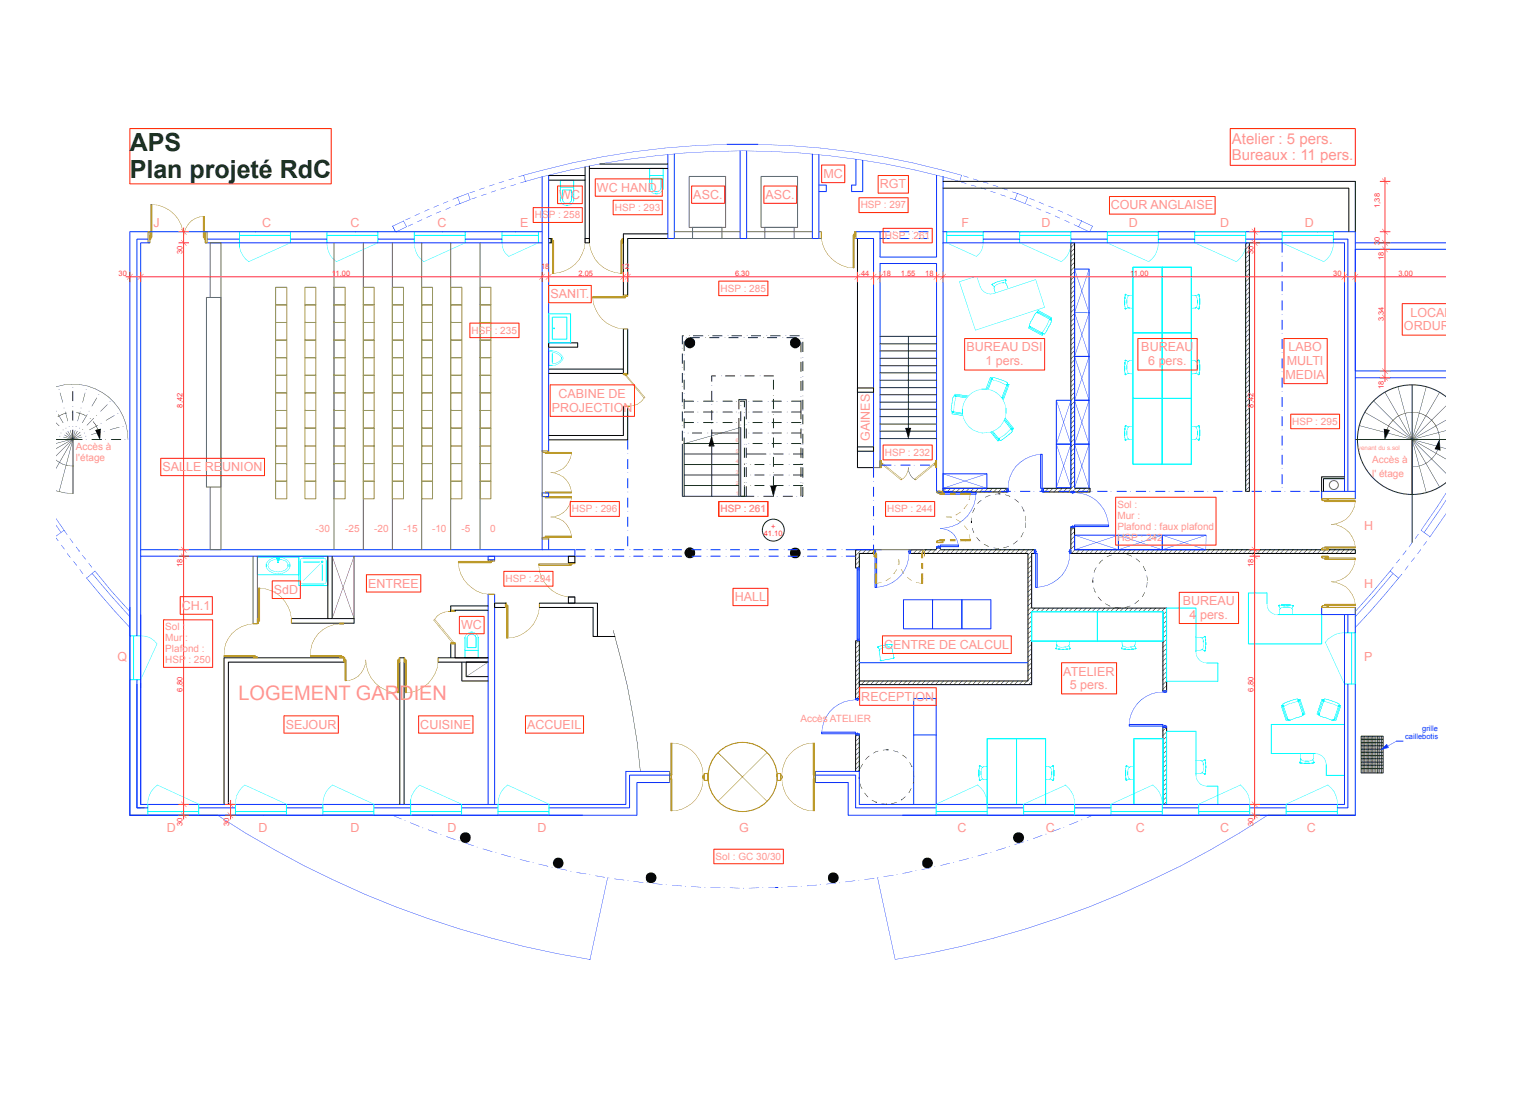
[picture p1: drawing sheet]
<svg xmlns="http://www.w3.org/2000/svg" width="420mm" height="300mm" viewBox="0 0 420 300" stroke-linecap="round" stroke-linejoin="round" font-family="sans-serif">
<defs><g id="words">
<g font-size="6.9" fill="#173018">
<text x="35.6" y="41.4">APS</text>
<text x="35.6" y="48.9">Plan projeté RdC</text>
</g>
<text font-size="5.5" fill="#ff9490" x="65.4" y="191.9">LOGEMENT GARDIEN</text>
<g font-size="4.1" fill="#ff9490">
<text x="337.7" y="39.4">Atelier : 5 pers.</text>
<text x="337.7" y="44">Bureaux : 11 pers.</text>
</g>
<g font-size="3.4" fill="#ff9490">
<text x="163.7" y="52.6">WC HAND.</text>
<text x="225.7" y="48.8">MC</text>
<text x="241.2" y="51.7">RGT</text>
<text x="153.3" y="54.5">WC</text>
<text x="190.1" y="54.5">ASC.</text>
<text x="209.9" y="54.5">ASC.</text>
<text x="304.5" y="57.4">COUR ANGLAISE</text>
<text x="42.1" y="62.3">J</text>
<text x="71.9" y="62.3">C</text>
<text x="96.1" y="62.3">C</text>
<text x="120" y="62.3">C</text>
<text x="142.6" y="62.3">E</text>
<text x="263.6" y="62.3">F</text>
<text x="285.5" y="62.3">D</text>
<text x="309.5" y="62.3">D</text>
<text x="334.5" y="62.3">D</text>
<text x="357.7" y="62.3">D</text>
<text x="150.9" y="81.8">SANIT.</text>
<text x="386.7" y="86.8">LOCAL</text>
<text x="384.9" y="90.6">ORDURE</text>
<text x="264.9" y="96.4">BUREAU DSI</text>
<text x="270.2" y="100.2">1 pers.</text>
<text x="312.9" y="96.4">BUREAU</text>
<text x="314.8" y="100.2">6 pers.</text>
<text x="352.8" y="100.2">MULTI</text>
<text x="353.2" y="96.4">LABO</text>
<text x="352.4" y="103.9">MEDIA</text>
<text x="151.3" y="112.9">PROJECTION</text>
<text x="153.1" y="109.1">CABINE DE</text>
<text x="238.4" y="121" transform="rotate(-90 238.4 121)">GAINES</text>
<text x="44.5" y="129.2">SALLE REUNION</text>
<text x="374" y="145.2">H</text>
<text x="100.9" y="161.1">ENTREE</text>
<text x="374" y="161.1">H</text>
<text x="49.9" y="167.2">CH.1</text>
<text x="75.1" y="162.8">SdD</text>
<text x="201.4" y="164.9">HALL</text>
<text x="324.2" y="166">BUREAU</text>
<text x="126.4" y="172.6">WC</text>
<text x="326.1" y="169.8">4 pers.</text>
<text x="242.4" y="177.9">CENTRE DE CALCUL</text>
<text x="32.2" y="181.2">Q</text>
<text x="291.5" y="185.3">ATELIER</text>
<text x="374" y="181.2">P</text>
<text x="293.3" y="189.1">5 pers.</text>
<text x="236.1" y="192.1">RECEPTION</text>
<text x="78.3" y="199.8">SEJOUR</text>
<text x="115.2" y="199.8">CUISINE</text>
<text x="144.5" y="199.8">ACCUEIL</text>
<text x="45.7" y="228">D</text>
<text x="70.9" y="228">D</text>
<text x="96.1" y="228">D</text>
<text x="122.7" y="228">D</text>
<text x="147.3" y="228">D</text>
<text x="202.6" y="228">G</text>
<text x="262.5" y="228">C</text>
<text x="286.7" y="228">C</text>
<text x="311.4" y="228">C</text>
<text x="334.5" y="228">C</text>
<text x="358.2" y="228">C</text>
</g>
<g font-size="2.7" fill="#ff9490">
<text x="146.6" y="59.9">HSP : 258</text>
<text x="168.6" y="57.7">HSP : 293</text>
<text x="236" y="57.2">HSP : 297</text>
<text x="242.6" y="65.4">HSP : 261</text>
<text x="197.5" y="80">HSP : 285</text>
<text x="129.3" y="91.5">HSP</text>
<text x="135.6" y="91.5">: 235</text>
<text x="354.2" y="116.4">HSP : 295</text>
<text x="20.8" y="123.4">Accès à</text>
<text x="242.6" y="125">HSP : 232</text>
<text x="20.8" y="126.4">l'étage</text>
<text x="376.2" y="127.1">Accès à</text>
<text x="376.2" y="130.7">l' étage</text>
<text x="156.8" y="140.5">HSP : 296</text>
<text x="197.5" y="140.5">HSP : 261</text>
<text x="243.2" y="140.5">HSP : 244</text>
<text x="306.3" y="139.3">Sol :</text>
<text x="306.3" y="142.3">Mur :</text>
<text x="86.5" y="146">-30</text>
<text x="94.7" y="146">-25</text>
<text x="102.6" y="146">-20</text>
<text x="110.6" y="146">-15</text>
<text x="118.4" y="146">-10</text>
<text x="126.5" y="146">-5</text>
<text x="134.4" y="146">0</text>
<text x="306.3" y="145.3">Plafond : faux plafond</text>
<text x="306.3" y="148.4">HSP : 242</text>
<text x="138.6" y="159.6">HSP : 294</text>
<text x="45.3" y="172.8">Sol :</text>
<text x="45.3" y="175.8">Mur :</text>
<text x="45.3" y="178.9">Plafond :</text>
<text x="45.3" y="181.9">HSP</text>
<text x="51.6" y="181.9">: 250</text>
<text x="219.5" y="197.9">Accès ATELIER</text>
<text x="196.2" y="235.8">Sol : GC 30/30</text>
</g>
<g font-size="2.1" fill="#ff2a4e">
<text x="378.3" y="57" transform="rotate(-90 378.3 57)">1,38</text>
<text x="50" y="69.6" transform="rotate(-90 50 69.6)">30</text>
<text x="343.7" y="69.6" transform="rotate(-90 343.7 69.6)">30</text>
<text x="378.3" y="67.1" transform="rotate(-90 378.3 67.1)">30</text>
<text x="379.4" y="71.4" transform="rotate(-90 379.4 71.4)">18</text>
<text x="32.5" y="75.6">30</text>
<text x="91" y="75.6">1</text>
<text x="92" y="75.6">1,00</text>
<text x="148.3" y="73.8">18</text>
<text x="158.6" y="75.6">2,05</text>
<text x="170.3" y="73.8">12</text>
<text x="201.5" y="75.6">6,30</text>
<text x="236.1" y="75.6">44</text>
<text x="242" y="75.6">18</text>
<text x="247" y="75.6">1,55</text>
<text x="253.7" y="75.6">18</text>
<text x="309.9" y="75.6">1</text>
<text x="310.9" y="75.6">1,00</text>
<text x="365.5" y="75.6">30</text>
<text x="383.4" y="75.6">3,00</text>
<text x="379.4" y="88.1" transform="rotate(-90 379.4 88.1)">3,34</text>
<text x="379.4" y="106.6" transform="rotate(-90 379.4 106.6)">18</text>
<text x="50" y="111.8" transform="rotate(-90 50 111.8)">8,42</text>
<text x="343.7" y="111.8" transform="rotate(-90 343.7 111.8)">8,42</text>
<text x="209.4" y="146.9">41.10</text>
<text x="211.4" y="144.9">+</text>
<text x="50" y="155.5" transform="rotate(-90 50 155.5)">18</text>
<text x="343.7" y="155.5" transform="rotate(-90 343.7 155.5)">18</text>
<text x="50" y="189.7" transform="rotate(-90 50 189.7)">6,80</text>
<text x="343.7" y="189.7" transform="rotate(-90 343.7 189.7)">6,80</text>
<text x="50" y="226.6" transform="rotate(-90 50 226.6)">30</text>
<text x="62.8" y="226.6" transform="rotate(-90 62.8 226.6)">30</text>
<text x="343.7" y="226.6" transform="rotate(-90 343.7 226.6)">30</text>
</g>
<g font-size="2.1" fill="#0a31ff">
<text x="385.2" y="202.7">caillebotis</text>
<text x="389.9" y="200.5">grille</text>
</g>
<text font-size="1.7" fill="#ff9490" x="372.3" y="123.3">venant du s.sol</text>
<g font-size="1.4" fill="#ff9490">
<text x="201.8" y="124.2">5</text>
<text x="201.8" y="121.3">6</text>
<text x="201.8" y="129.9">3</text>
<text x="201.8" y="127">4</text>
<text x="201.8" y="135.8">1</text>
<text x="201.8" y="132.9">2</text>
</g>
</g></defs>
<path d="M151.7 90h.3z" fill-rule="evenodd" fill="#00fdff"/>
<g fill="#000">
<circle cx="189.1" cy="94" r="1.48"/>
<circle cx="218" cy="94" r="1.5"/>
<circle cx="189.1" cy="151.6" r="1.5"/>
<circle cx="218" cy="151.7" r="1.5"/>
<circle cx="127.6" cy="229.7" r="1.48"/>
<circle cx="153" cy="236.7" r="1.48"/>
<circle cx="254.3" cy="236.7" r="1.5"/>
<circle cx="279.3" cy="229.7" r="1.5"/>
<circle cx="178.5" cy="240.7" r="1.5"/>
<circle cx="228.5" cy="240.7" r="1.5"/>
</g>
<path d="M281.8 151.7h1v36l-1-1z" fill-rule="evenodd" fill="#fff"/>
<g fill="#000">
<path d="M282.2 151.7l-.4 .5zM282.8 158.7l-1 1.2zM282.8 157.5l-1 1.1zM282.8 156.2l-1 1.1zM281.8 156l1.1-1.1zM282.8 153.7l-1 1.1zM282.8 152.4l-1 1.1zM282.8 179.2l-1 1.1zM281.8 178.8l1.1-.9zM281.8 177.5l1.1-.9zM281.8 176.3l1.1-1zM281.8 175l1.1-.9z"/>
<path d="M281.8 173.7l1.1-.9zM281.8 172.5l1.1-1zM282.8 170.2l-1 1.1zM282.8 168.9l-1 1.1zM281.8 168.7l1.1-1.1zM282.8 166.4l-1 1.1zM282.8 165.1l-1 1.1zM282.8 163.8l-1 1.1zM282.8 162.6l-1 1.1zM281.8 162.3l1.1-1zM282.8 160l-1 1.1zM282.8 186.8l-.4 .6z"/>
<path d="M282.8 185.5l-1 1.1zM281.8 185.3l1.1-1.1zM282.8 183l-1 1.1zM282.8 181.7l-1 1.1zM281.8 181.4l1.1-1z"/>
</g>
<path d="M281.8 151.7v35.1M282.8 151.7v15.1M282.8 167.7v20.1" fill="none" stroke="#000" stroke-width=".27"/>
<path d="M293.5 144.7h1.1v6h-1.1z" fill-rule="evenodd" fill="#fff"/>
<path d="M293.5 145.5l.9-.8zM294.6 149.5l-1.1 1.1zM293.5 149.3l1.1-1zM294.6 147l-1.1 1.1zM294.6 145.7l-1.1 1.1z" fill="#000"/>
<path d="M293.5 66.5h1.1v68.2h-1.1z" fill-rule="evenodd" fill="#fff"/>
<g fill="#000">
<path d="M294.6 79.5l-1.1 1.1zM294.6 78.2l-1.1 1.1zM294.6 77l-1.1 1.1zM294.6 75.7l-1.1 1.1zM294.6 74.4l-1.1 1.1zM294.6 73.2l-1.1 1.1zM294.6 71.9l-1.1 1.1zM294.6 70.6l-1.1 1.1zM294.6 69.3l-1.1 1.1zM294.6 68.1l-1.1 1.1zM294.6 66.8l-1.1 1.1zM294.6 99.9l-1.1 1.1z"/>
<path d="M293.5 99.7l1.1-1.1zM294.6 97.4l-1.1 1.1zM294.6 96.1l-1.1 1.1zM294.6 94.8l-1.1 1.1zM294.6 93.6l-1.1 1.1zM294.6 92.3l-1.1 1.1zM294.6 91l-1.1 1.1zM294.6 89.7l-1.1 1.1zM294.6 88.5l-1.1 1.1zM293.5 88.1l1.1-.9zM293.5 86.9l1.1-1zM293.5 85.6l1.1-.9z"/>
<path d="M293.5 84.3l1.1-.9zM293.5 83.1l1.1-1zM294.6 80.8l-1.1 1.1zM293.5 120l1.1-1zM293.5 118.7l1.1-1zM294.6 116.4l-1.1 1.1zM294.6 115.1l-1.1 1.1zM294.6 113.9l-1.1 1.1zM294.6 112.6l-1.1 1.1zM293.5 112.4l1.1-1.1zM294.6 110.1l-1.1 1.1zM294.6 108.8l-1.1 1.1z"/>
<path d="M294.6 107.5l-1.1 1.1zM294.6 106.3l-1.1 1.1zM293.5 106l1.1-1zM294.6 103.7l-1.1 1.1zM294.6 102.4l-1.1 1.1zM294.6 101.2l-1.1 1.1zM294.6 134.3l-.5 .5zM294.6 133l-1.1 1.1zM293.5 132.8l1.1-1.1zM294.6 130.5l-1.1 1.1zM293.5 130.2l1.1-1zM294.6 127.9l-1.1 1.1z"/>
<path d="M293.5 127.6l1.1-.9zM293.5 126.3l1.1-.9zM293.5 125.1l1.1-1zM293.5 123.8l1.1-.9zM293.5 122.5l1.1-.9zM293.5 121.2l1.1-.9z"/>
</g>
<path d="M293.5 66.6h1.1M293.6 66.5v67.4M294.6 66.5v67.4M293.5 134.7h1.1M293.5 144.7h1.1M293.6 144.7v6.1M294.6 144.7v6.1" fill="none" stroke="#000" stroke-width=".27"/>
<path d="M256.7 150.2h1v.5h-1z" fill-rule="evenodd" fill="#fff"/>
<path d="M256.7 150.5l.3-.3z" fill="#000"/>
<path d="M256.7 134.7h1.1M256.7 150.2h1.1M256.8 150.2v.6M257.8 150.2v.6" fill="none" stroke="#000" stroke-width=".27"/>
<path d="M258.5 133.9h17.5v1h-17.5z" fill-rule="evenodd" fill="#fff"/>
<g fill="#000">
<path d="M258.5 134.7l.9-.8zM259.6 134.9l1.1-1zM260.9 134.9l1.1-1zM262.1 134.9l1.1-1zM263.4 134.9l1.1-1zM264.7 134.9l1.1-1zM265.9 134.9l1.1-1zM268.2 133.9l-.9 1.1zM269.5 133.9l-.9 1.1zM270.8 133.9l-1 1.1zM272 133.9l-.9 1.1zM273.3 133.9l-.9 1.1z"/>
<path d="M274.6 133.9l-1 1.1zM274.9 134.9l1.1-1z"/>
</g>
<path d="M286 133.9h7.5v1h-7.5z" fill-rule="evenodd" fill="#fff"/>
<path d="M286 133.9h.2zM286.3 134.9l1.1-1zM287.6 134.9l1.1-1zM288.9 134.9l1.1-1zM290.2 134.9l1.1-1zM291.4 134.9l1.1-1zM292.7 134.9l.9-.9z" fill="#000"/>
<path d="M294.6 133.9h4.2v1h-4.2z" fill-rule="evenodd" fill="#fff"/>
<path d="M294.6 134.3l.5-.4zM295.2 134.9l1.1-1zM296.5 134.9l1.1-1zM297.8 134.9l1.1-1z" fill="#000"/>
<path d="M258.5 134.9h17.6M258.5 133.9h17.6M258.5 133.9v1.1M276.1 133.9v1.1M286 134.9h7.6M286 133.9h7.6M286 133.9v1.1M294.6 134.9h4.3M294.6 133.9h4.3M298.8 133.9v1.1" fill="none" stroke="#000" stroke-width=".27"/>
<path d="M341.5 66.5h1v68.2h-1z" fill-rule="evenodd" fill="#fff"/>
<g fill="#000">
<path d="M341.5 67l.6-.5zM342.5 78.7l-1 1.1zM342.5 77.5l-1 1.1zM342.5 76.2l-1 1.1zM341.5 75.9l1.1-1zM341.5 74.6l1.1-.9zM341.5 73.3l1.1-.9zM341.5 72.1l1.1-1zM341.5 70.8l1.1-.9zM341.5 69.5l1.1-.9zM342.5 67.2l-1 1.1zM342.5 99.1l-1 1.1z"/>
<path d="M342.5 97.8l-1 1.1zM342.5 96.5l-1 1.1zM342.5 95.2l-1 1.2zM342.5 94l-1 1.1zM342.5 92.7l-1 1.1zM342.5 91.4l-1 1.1zM342.5 90.2l-1 1.1zM342.5 88.9l-1 1.1zM342.5 87.6l-1 1.1zM342.5 86.4l-1 1.1zM342.5 85.1l-1 1.1zM342.5 83.8l-1 1.1z"/>
<path d="M342.5 82.6l-1 1.1zM342.5 81.3l-1 1.1zM342.5 80l-1 1.1zM342.5 119.5l-1 1.1zM342.5 118.2l-1 1.1zM341.5 117.9l1.1-1zM342.5 115.7l-1 1.1zM342.5 114.4l-1 1.1zM341.5 114l1.1-.9zM341.5 112.8l1.1-1zM341.5 111.5l1.1-.9zM341.5 110.2l1.1-.9z"/>
<path d="M341.5 109l1.1-1zM341.5 107.7l1.1-.9zM342.5 105.4l-1 1.1zM342.5 104.1l-1 1.1zM341.5 103.9l1.1-1zM342.5 101.6l-1 1.1zM342.5 100.3l-1 1.1zM341.5 134.5l1.1-1.1zM342.5 132.2l-1 1.1zM342.5 130.9l-1 1.1zM342.5 129.6l-1 1.1zM342.5 128.4l-1 1.1z"/>
<path d="M341.5 128.1l1.1-1zM342.5 125.8l-1 1.1zM342.5 124.5l-1 1.1zM342.5 123.3l-1 1.1zM342.5 122l-1 1.1zM341.5 121.8l1.1-1.1z"/>
</g>
<path d="M341.5 66.6h1.1M341.5 66.5v68.3M342.5 66.5v68.3M341.5 134.7h1.1" fill="none" stroke="#000" stroke-width=".27"/>
<path d="M234.5 150.7l1 1v4h-1z" fill-rule="evenodd" fill="#fff"/>
<path d="M234.5 151l.3-.1zM234.5 152.3l.9-.7zM234.9 155.7l.7-.6zM235.5 153.8l-1 1.1zM234.5 153.6l1.1-1z" fill="#000"/>
<path d="M234.5 175.7h1v15.8h-1z" fill-rule="evenodd" fill="#fff"/>
<g fill="#000">
<path d="M235.3 175.7l-.8 .9zM235.5 179.3l-1 1.1zM234.5 179.1l1.1-1zM235.5 176.8l-1 1.1zM235.5 190.8l-.7 .8zM235.5 189.5l-1 1.1zM235.5 188.2l-1 1.1zM234.5 188l1.1-1.1zM235.5 185.7l-1 1.1zM234.5 185.4l1.1-1zM235.5 183.1l-1 1.1zM234.5 182.9l1.1-1z"/>
<path d="M234.5 181.6l1.1-1z"/>
</g>
<path d="M234.5 201.5h1v10h-1z" fill-rule="evenodd" fill="#fff"/>
<path d="M234.5 201.9l.5-.4zM235.1 211.5l.5-.3zM235.5 209.9l-1 1.1zM235.5 208.6l-1 1.1zM235.5 207.3l-1 1.1zM235.5 206.1l-1 1.1zM234.5 205.7l1.1-.9zM234.5 204.5l1.1-1zM234.5 203.2l1.1-.9z" fill="#000"/>
<path d="M234.5 155.7h1.1M234.6 150.7v5.1M235.6 151.7v4.1M234.5 175.7h1.1M234.6 175.7v15.9M235.6 175.7v15.9M234.5 191.6h1.1M234.5 201.5h1.1M234.5 211.5h1.1M234.6 201.5v10.1M235.6 201.5v10.1" fill="none" stroke="#000" stroke-width=".27"/>
<path d="M293.5 150.7h78v1h-78z" fill-rule="evenodd" fill="#fff"/>
<g fill="#000">
<path d="M294.6 150.7l-.9 1.1zM295.9 150.7l-.9 1.1zM297.2 150.7l-1 1.1zM298.4 150.7l-.9 1.1zM299.7 150.7l-.9 1.1zM301 150.7l-.9 1.1zM301.3 151.7l1.1-1zM302.6 151.7l1.1-1zM303.9 151.7l1.1-1zM305.1 151.7l1.1-1zM306.4 151.7l1.1-1zM307.7 151.7l1.1-1z"/>
<path d="M308.9 151.7l1.1-1zM310.2 151.7l1.1-1zM311.5 151.7l1.1-1zM312.8 151.7l1.1-1zM314 151.7l1.1-1zM315.3 151.7l1.1-1zM316.6 151.7l1.1-1zM317.8 151.7l1.1-1zM319.1 151.7l1.1-1zM320.4 151.7l1.1-1zM321.6 151.7l1.1-1zM322.9 151.7l1.1-1z"/>
<path d="M324.2 151.7l1.1-1zM325.5 151.7l1.1-1zM326.7 151.7l1.1-1zM328 151.7l1.1-1zM329.3 151.7l1.1-1zM330.5 151.7l1.1-1zM331.8 151.7l1.1-1zM334.1 150.7l-.9 1.1zM335.4 150.7l-1 1.1zM336.6 150.7l-.9 1.1zM337.9 150.7l-.9 1.1zM339.2 150.7l-1 1.1z"/>
<path d="M339.5 151.7l1.1-1zM340.8 151.7l1.1-1zM342.1 151.7l1.1-1zM343.3 151.7l1.1-1zM344.6 151.7l1.1-1zM345.9 151.7l1.1-1zM347.1 151.7l1.1-1zM348.4 151.7l1.1-1zM349.7 151.7l1.1-1zM350.9 151.7l1.1-1zM352.2 151.7l1.1-1zM353.5 151.7l1.1-1z"/>
<path d="M354.8 151.7l1.1-1zM356 151.7l1.1-1zM357.3 151.7l1.1-1zM358.6 151.7l1.1-1zM359.8 151.7l1.1-1zM361.1 151.7l1.1-1zM362.4 151.7l1.1-1zM363.6 151.7l1.1-1zM364.9 151.7l1.1-1zM366.2 151.7l1.1-1zM367.5 151.7l1.1-1zM368.7 151.7l1.1-1z"/>
<path d="M370 151.7l1.1-1zM371.5 151.6l-.2 .2z"/>
</g>
<path d="M249.5 150.7h34v1h-34z" fill-rule="evenodd" fill="#fff"/>
<g fill="#000">
<path d="M250.1 150.7l-.6 .7zM250.4 151.7l1.1-1zM252.6 150.7l-1 1.1zM252.9 151.7l1.1-1zM254.2 151.7l1.1-1zM256.5 150.7l-1 1.1zM257.7 150.7l-.9 1.1zM259 150.7l-.9 1.1zM260.3 150.7l-1 1.1zM261.5 150.7l-.9 1.1zM262.8 150.7l-.9 1.1zM263.1 151.7l1.1-1z"/>
<path d="M264.4 151.7l1.1-1zM265.7 151.7l1.1-1zM267 151.7l1.1-1zM268.2 151.7l1.1-1zM269.5 151.7l1.1-1zM270.8 151.7l1.1-1zM272 151.7l1.1-1zM273.3 151.7l1.1-1zM274.6 151.7l1.1-1zM275.8 151.7l1.1-1zM277.1 151.7l1.1-1zM278.4 151.7l1.1-1z"/>
<path d="M279.7 151.7l1.1-1zM280.9 151.7l1.1-1zM282.2 151.7l1.1-1zM283.5 151.7l.1-.1z"/>
</g>
<path d="M234.5 150.7h5v1h-4z" fill-rule="evenodd" fill="#fff"/>
<path d="M234.9 150.7l-.2 .3zM236.1 150.7l-.8 .9zM236.4 151.7l1.1-1zM237.7 151.7l1.1-1zM238.9 151.7l.7-.6z" fill="#000"/>
<path d="M234.5 150.7h5.1M235.5 151.8h4.1M239.6 150.7v1.1M249.5 151.8h32.4M256.8 150.7h-7.2v1.1M257.7 150.7h25.9v1.1M282.8 151.8h.8M293.5 151.8h78.1M293.6 150.7v1.1M294.6 150.7h77M371.6 150.7v1.1" fill="none" stroke="#000" stroke-width=".27"/>
<path d="M235.5 186.7h46.3l1 1h-47.3z" fill-rule="evenodd" fill="#fff"/>
<g fill="#000">
<path d="M235.5 186.9l.4-.2zM237.1 186.7l-1 1.1zM238.3 186.7l-1 1.1zM239.6 186.7l-1 1.1zM240.9 186.7l-1 1.1zM242.1 186.7l-1 1.1zM243.4 186.7l-1 1.1zM244.7 186.7l-1 1.1zM246 186.7l-1.1 1.1zM247.2 186.7l-1 1.1zM248.5 186.7l-1 1.1zM249.8 186.7l-1 1.1z"/>
<path d="M251 186.7l-1 1.1zM252.3 186.7l-1 1.1zM253.6 186.7l-1 1.1zM254.8 186.7l-1 1.1zM256.1 186.7l-1 1.1zM257.4 186.7l-1 1.1zM258.7 186.7l-1.1 1.1zM259.9 186.7l-1 1.1zM261.2 186.7l-1 1.1zM262.5 186.7l-1 1.1zM263.7 186.7l-1 1.1zM265 186.7l-1 1.1z"/>
<path d="M266.3 186.7l-1 1.1zM267.5 186.7l-.9 1.1zM268.8 186.7l-.9 1.1zM270.1 186.7l-.9 1.1zM271.4 186.7l-1 1.1zM272.6 186.7l-.9 1.1zM274 186.7l-1 1.1zM275.3 186.7l-1.1 1.1zM276.5 186.7l-1 1.1zM277.8 186.7l-1 1.1zM279.1 186.7l-1.1 1.1zM280.3 186.7l-1 1.1z"/>
<path d="M281.6 186.7l-1 1.1zM281.9 187.7l.5-.4z"/>
</g>
<path d="M235.5 186.7h46.4M235.5 187.7h47.4M235.6 186.7v1.1" fill="none" stroke="#000" stroke-width=".27"/>
<path d="M282.8 166.7h37l-1 1h-36z" fill-rule="evenodd" fill="#fff"/>
<g fill="#000">
<path d="M282.8 167.6l1-.9zM285 166.7l-1 1.1zM286.3 166.7l-1 1.1zM287.5 166.7l-.9 1.1zM288.8 166.7l-.9 1.1zM290.1 166.7l-1 1.1zM291.3 166.7l-.9 1.1zM292.6 166.7l-.9 1.1zM294 166.7l-1.1 1.1zM295.2 166.7l-1 1.1zM295.5 167.7l1.1-1zM297.8 166.7l-1 1.1z"/>
<path d="M299 166.7l-1 1.1zM300.3 166.7l-1 1.1zM301.6 166.7l-1 1.1zM302.9 166.7l-1.1 1.1zM304.1 166.7l-1 1.1zM305.4 166.7l-1 1.1zM306.7 166.7l-1.1 1.1zM307.9 166.7l-1 1.1zM309.2 166.7l-1 1.1zM310.5 166.7l-1 1.1zM311.7 166.7l-1 1.1zM313 166.7l-1 1.1z"/>
<path d="M314.3 166.7l-1 1.1zM315.6 166.7l-1.1 1.1zM316.8 166.7l-1 1.1zM318.1 166.7l-1 1.1zM319.4 166.7l-1.1 1.1z"/>
</g>
<path d="M282.8 167.8h36.1M282.8 166.8h37.1" fill="none" stroke="#000" stroke-width=".27"/>
<path d="M318.8 199.4h1v21.2h-1z" fill-rule="evenodd" fill="#fff"/>
<g fill="#000">
<path d="M319.8 199.4l-1 1.1zM319.8 219.8l-.8 .8zM318.8 219.5l1.1-1zM318.8 218.2l1.1-.9zM318.8 216.9l1.1-.9zM318.8 215.6l1.1-.9zM318.8 214.4l1.1-1zM318.8 213.1l1.1-.9zM318.8 211.8l1.1-1zM319.8 209.5l-1 1.2zM319.8 208.3l-1 1.1zM319.8 207l-1 1.1z"/>
<path d="M319.8 205.7l-1 1.1zM319.8 204.5l-1 1.1zM319.8 203.2l-1 1.1zM319.8 201.9l-1 1.1zM319.8 200.7l-1 1.1z"/>
</g>
<path d="M318.8 167.7l1-1v22.7h-1z" fill-rule="evenodd" fill="#fff"/>
<g fill="#000">
<path d="M318.8 180l1.1-.9zM318.8 178.7l1.1-.9zM318.8 177.5l1.1-1zM318.8 176.2l1.1-.9zM318.8 174.9l1.1-.9zM319.8 172.6l-1 1.1zM318.8 172.4l1.1-1zM318.8 171.1l1.1-1zM319.8 168.8l-1 1.1zM318.8 168.6l1.1-1zM319.8 189.2l-.1 .3zM319.8 188l-1 1.1z"/>
<path d="M319.8 186.7l-1 1.1zM319.8 185.4l-1 1.1zM318.8 185.2l1.1-1.1zM319.8 182.9l-1 1.1zM319.8 181.6l-1 1.1zM318.8 181.3l1.1-1z"/>
</g>
<path d="M318.8 167.7v21.8M319.8 166.7v22.8M318.8 199.4h1.1M318.8 189.4h1.1M318.8 199.4v21.2M319.8 199.4v21.2M318.8 220.6h1.1" fill="none" stroke="#000" stroke-width=".27"/>
<g fill="none" stroke="#0a31ff" stroke-width=".27">
<path d="M293.5 134.7h1.1M293.5 135.1h.5M293.6 134.7v.4M294 135.3h.2M294 135v.3M294.1 135.1h.5M294.2 135v.3M294.6 134.7v.4M293.6 144.4v.4l1-.1M294 144.2h.2M294 144.2v.2h-.5M294.2 144.2v.2h9.8"/>
<path d="M294.6 144h9.4M294.6 143.9v.9M303.9 143.9v.5"/>
</g>
<g fill="#0a31ff">
<path d="M303.7 142.7l.3 1.7z"/>
<path d="M303.3 141.2l.5 1.6z"/>
<path d="M302.6 139.7l.8 1.6z"/>
<path d="M301.7 138.4l1 1.4z"/>
<path d="M300.6 137.2l1.2 1.3z"/>
<path d="M299.2 136.3l1.5 1z"/>
<path d="M297.8 135.6l1.5 .8z"/>
<path d="M296.2 135.2l1.7 .5z"/>
<path d="M294.6 135l1.6 .3z"/>
</g>
<g fill="none" stroke="#0a31ff" stroke-width=".27">
<path d="M256.7 134.7h1.1M256.7 135.1h.5M256.8 134.7v.4M257.1 135.3h.3M257.2 135v.3M257.3 135.1h10.3M257.3 135v.3M257.7 135.5h9.9M257.8 134.7v.9M267.6 135v.6M256.7 150.2h1.1M257.1 149.7h.3"/>
<path d="M257.2 149.7v.2M257.2 149.9h-.4v.4M257.3 149.9h5.5M257.3 149.7v.2M257.7 149.5h5.1M257.8 149.4v.9M262.8 149.4v.5"/>
</g>
<g fill="#0a31ff">
<path d="M262.6 148.8l.2 1.1z"/>
<path d="M262.2 147.7l.4 1.1z"/>
<path d="M261.6 146.7l.7 1.1z"/>
<path d="M260.9 146l.8 .8z"/>
<path d="M259.9 145.4l1 .6z"/>
<path d="M258.8 145l1.2 .5z"/>
<path d="M257.7 144.9l1.2 .2z"/>
<path d="M257.7 144.9l1.8-.2z"/>
<path d="M259.4 144.7l1.7-.4z"/>
<path d="M261 144.3l1.7-.7z"/>
<path d="M262.6 143.6l1.5-1z"/>
<path d="M264 142.6l1.3-1.2z"/>
<path d="M266.2 140l-.9 1.5z"/>
<path d="M267 138.4l-.8 1.6z"/>
<path d="M267.4 136.7l-.4 1.8z"/>
<path d="M267.5 135l-.1 1.8z"/>
</g>
<g fill="none" stroke="#0a31ff" stroke-width=".27">
<path d="M276 134.9h.4M276 133.9h.4M276.1 133.9v1.1M276.4 134.5h.1M276.4 134.3h.1M276.4 133.9v.5M276.4 134.5v.5M276.5 134.3v.2M285.2 124.6h.5M285.3 124.5l-.1 9.4h.9M285.5 134.5h.2v.5M285.5 134.3v.2"/>
<path d="M285.7 134.9h.4M285.7 124.5v9.8h-.2M286 133.9v1.1"/>
</g>
<g fill="#0a31ff">
<path d="M284 124.7l1.8-.2z"/>
<path d="M282.4 125.1l1.7-.4z"/>
<path d="M281 125.8l1.5-.7z"/>
<path d="M279.7 126.7l1.4-.9z"/>
<path d="M278.5 127.8l1.2-1.1z"/>
<path d="M278.5 127.8l-1 1.5z"/>
<path d="M277.5 129.2l-.6 1.6z"/>
<path d="M276.9 130.7l-.5 1.6z"/>
<path d="M276.4 132.2v1.7z"/>
</g>
<g fill="none" stroke="#0a31ff" stroke-width=".27">
<path d="M234.9 156.3h.7M234.9 155.7h.7M235 155.7v20.1M235.2 156.2v19.1M235.6 155.7v20.1M234.9 175.3h.7M234.9 175.7h.7M234.5 191.6h1.1M234.6 191.5l-.1 .4h.5M234.9 192.1h.3M235 191.9v.2M235.1 191.9h.5"/>
<path d="M235.2 191.9v.2M235.6 191.5v.4M225.2 200.8h9.4M225.3 200.7v.6M234.6 200.7v.9l1-.1M234.9 201h.3M235 201v.3l-9.8-.1M235.2 201v.3l.4-.1M235.6 201.2v.4"/>
</g>
<g fill="#0a31ff">
<path d="M232.9 192l1.7-.1z"/>
<path d="M231.3 192.4l1.7-.4z"/>
<path d="M229.9 193.1l1.5-.7z"/>
<path d="M228.5 194.1l1.5-1z"/>
<path d="M228.5 194.1l-1.1 1.1z"/>
<path d="M227.4 195.2l-.9 1.4z"/>
<path d="M226.5 196.5l-.7 1.5z"/>
<path d="M225.8 198l-.4 1.6z"/>
<path d="M225.4 199.6l-.2 1.7z"/>
</g>
<g fill="none" stroke="#0a31ff" stroke-width=".27">
<path d="M239.5 151.8h.9M239.9 150.7v.5h.2M239.9 150.7h-.4l.1 1.1M240.1 151.1v.3M240.1 151.3h-.2v9.8M240.3 151.7v9.4M249 151.2h.3M249 151.3h.3M249 151.1v.3M249.2 151.8h.4M249.2 151.3v.5M249.6 150.7v1.1"/>
<path d="M249.6 150.7h-.4v.5M239.9 161.1h.5"/>
</g>
<g fill="#0a31ff">
<path d="M239.9 161l1.7-.1z"/>
<path d="M241.5 160.9l1.7-.5z"/>
<path d="M243.1 160.4l1.5-.6z"/>
<path d="M244.5 159.8l1.5-1z"/>
<path d="M247 157.7l-1.1 1.2z"/>
<path d="M247.9 156.4l-.9 1.4z"/>
<path d="M248.6 154.9l-.7 1.6z"/>
<path d="M249 153.3l-.4 1.7z"/>
<path d="M249.2 151.7l-.2 1.7z"/>
</g>
<g fill="none" stroke="#0a31ff" stroke-width=".27">
<path d="M283.5 150.7h.5l-.1 .5M283.5 151.8h.9v9.3M283.6 150.7v1.1M283.9 151.2h.2M283.9 151.3h.2M283.9 151.3v9.8M284.1 151.1v.3M293 151.3h.2v.5M293.1 151.1v.3M293.2 150.7h.4M293.2 151.8h.4M293.2 150.7v.5h-.2"/>
<path d="M293.6 150.7v1.1M283.9 161.1h.5"/>
</g>
<g fill="#0a31ff">
<path d="M283.9 161l1.7-.1z"/>
<path d="M285.5 160.9l1.7-.5z"/>
<path d="M287.1 160.4l1.5-.6z"/>
<path d="M288.5 159.8l1.5-1z"/>
<path d="M289.9 158.8l1.3-1.1z"/>
<path d="M292 156.4l-.9 1.4z"/>
<path d="M292.7 154.9l-.7 1.6z"/>
<path d="M293.1 153.3l-.4 1.7z"/>
<path d="M293.2 151.7l-.1 1.7z"/>
</g>
<g fill="none" stroke="#0a31ff" stroke-width=".27">
<path d="M309.5 198.7h9.4M309.6 198.6v.5M318.8 189.4h1.1M318.8 189.8h.5M318.8 199.4h1.1M318.8 189.4v.4M318.8 198.6v.9M319.2 198.9h.3v.2M319.2 189.9h.3M319.2 189.7v.2M319.2 198.9v.2h-9.7M319.4 189.8h.5"/>
<path d="M319.4 199.1h.5M319.5 189.7v.2M319.8 189.4v.4M319.8 199.1v.4"/>
</g>
<g fill="#0a31ff">
<path d="M317.2 189.8l1.7-.1z"/>
<path d="M315.6 190.2l1.6-.4z"/>
<path d="M314.2 190.9l1.5-.7z"/>
<path d="M312.8 191.9l1.5-1z"/>
<path d="M312.8 191.9l-1.1 1.2z"/>
<path d="M311.7 193l-1 1.5z"/>
<path d="M310.7 194.4l-.7 1.5z"/>
<path d="M310 195.8l-.4 1.6z"/>
<path d="M309.6 197.4l-.1 1.7z"/>
</g>
<path d="M150.4 96.2h1.1M150.4 96.2v4M151.4 96.9v2.6M154 98v.5M150.4 100.2h1.1" fill="none" stroke="#00fdff" stroke-width=".27"/>
<g fill="#00fdff">
<path d="M153.7 97.1l.6 .8z"/>
<path d="M153 96.6l.8 .6z"/>
<path d="M152.2 96.3l.9 .4z"/>
<path d="M151.4 96.2l.9 .2z"/>
<path d="M151.4 100.2l.9-.1z"/>
<path d="M152.2 100.1l.9-.4z"/>
<path d="M153 99.7l.8-.5z"/>
<path d="M154.3 98.6l-.6 .7z"/>
<path d="M154.3 98.2v.4z"/>
<path d="M154.3 97.8l.1 .5z"/>
<path d="M151.5 96.7l.3-.1z"/>
<path d="M151.5 96.7l-.1 .3z"/>
<path d="M153.3 97.4l.7 .6z"/>
<path d="M152.6 96.9l.8 .6z"/>
<path d="M151.7 96.6l1 .3z"/>
<path d="M151.4 99.4l.2 .3z"/>
<path d="M151.5 99.7l.3 .1z"/>
<path d="M151.7 99.7l1-.2z"/>
<path d="M152.6 99.5l.8-.4z"/>
<path d="M153.9 98.4l-.6 .7z"/>
</g>
<path d="M82.3 153.7v5.8M83 153h5.8M83.1 154.1h4.6M88.3 154.8v4.5M89.5 153.7v5.8M89.9 152.5v8.1M89.9 152.5h-8v8.1h8M83 160.1h5.8" fill="none" stroke="#00fdff" stroke-width=".27"/>
<g fill="#00fdff">
<path d="M83.1 159.2l4.8-4.7z"/>
<path d="M82.6 153.1l.5-.1z"/>
<path d="M82.4 153.3l.3-.2z"/>
<path d="M82.4 153.3l-.1 .5z"/>
<path d="M88.7 160.1l.5-.1z"/>
<path d="M89.1 160l.3-.2z"/>
<path d="M89.4 159.4l-.1 .5z"/>
<path d="M89.3 153.3l.2 .5z"/>
<path d="M89.1 153.1l.3 .3z"/>
<path d="M88.7 153l.5 .2z"/>
<path d="M82.3 159.4l.2 .5z"/>
<path d="M82.4 159.8l.3 .3z"/>
<path d="M82.6 160l.5 .2z"/>
</g>
<g fill="none" stroke="#00fdff" stroke-width=".27">
<path d="M70.5 157.6h11.5M70.5 152.5h11.5M70.5 152.8h11.5M70.6 152.5v5.1M76.2 153.7v.1M81.9 152.5v5.1"/>
<circle cx="88.3" cy="154.1" r=".21"/>
</g>
<path d="M76.1 153.6l.2 .2z" fill="#00fdff"/>
<path d="M76.1 153.7h.3" fill="none" stroke="#00fdff" stroke-width=".27"/>
<path d="M76.3 153.6l-.1 .2z" fill="#00fdff"/>
<path d="M76 153.6h.2M76.1 153.4v.3M76.2 153.6v.2M76.3 153.6h.2M76.3 153.6v.2M76.4 153.4v.3" fill="none" stroke="#00fdff" stroke-width=".27"/>
<path d="M75.9 153l.2 .5z" fill="#00fdff"/>
<path d="M76 153v.2" fill="none" stroke="#00fdff" stroke-width=".27"/>
<g fill="#00fdff">
<path d="M75.9 153.1l.2 .4z"/>
<path d="M76.5 153.1l-.1 .4z"/>
</g>
<path d="M76.5 153v.2" fill="none" stroke="#00fdff" stroke-width=".27"/>
<path d="M76.5 153l-.1 .5z" fill="#00fdff"/>
<path d="M76.3 152.9h.2M76.3 152.8v.1M76.4 153h.1M76.4 152.8v.2M76.5 152.9v.2" fill="none" stroke="#00fdff" stroke-width=".27"/>
<g fill="#00fdff">
<path d="M76.2 152.7l.2 .2z"/>
<path d="M76.1 152.8l.2-.1z"/>
</g>
<path d="M75.9 153h.2M76 152.9v.2M76 152.9h.2M76.1 152.8v.2M76.2 152.8v.1" fill="none" stroke="#00fdff" stroke-width=".27"/>
<path d="M75.9 153l.2 .5z" fill="#00fdff"/>
<path d="M76 153.6h.2M76.1 153.4v.3M76.2 153.6v.1" fill="none" stroke="#00fdff" stroke-width=".27"/>
<path d="M76.1 153.6l.2 .2z" fill="#00fdff"/>
<path d="M76.2 153.7v.1" fill="none" stroke="#00fdff" stroke-width=".27"/>
<path d="M76.3 153.6l-.1 .2z" fill="#00fdff"/>
<path d="M76.3 153.6h.2M76.3 153.6v.1M76.4 153.4v.3" fill="none" stroke="#00fdff" stroke-width=".27"/>
<path d="M76.5 153l-.1 .5z" fill="#00fdff"/>
<path d="M76 153.5h.2M76 153.3h.5M76.1 153.2v.4M76.2 153.5l.1 .2v-.2M76.2 153.6v.1M76.3 153.5h.2M76.4 153.2v.4" fill="none" stroke="#00fdff" stroke-width=".27"/>
<path d="M76 153.5l.2 .7z" fill="#00fdff"/>
<path d="M76.1 154.2h.3M76.2 154.1v.2M76.2 154.2v.1M76.3 154.1v.2" fill="none" stroke="#00fdff" stroke-width=".27"/>
<path d="M76.4 153.5l-.1 .7z" fill="#00fdff"/>
<path d="M75.9 153h.2M76 152.9v.3M76 153.6h.5M76 153.5h.2M76 153.3h.5M76.1 152.9v.1M76.1 153.2v.5M76.2 153.5l-.1 .2 .2 .1v-.3M76.2 153.6v.2M76.3 153.5h.2M76.4 153.2v.5M76.5 153v.1" fill="none" stroke="#00fdff" stroke-width=".27"/>
<path d="M76 152.8l-.1 .2z" fill="#00fdff"/>
<path d="M76 152.9h.2M76.1 152.8v.2M76.2 152.7v.2" fill="none" stroke="#00fdff" stroke-width=".27"/>
<path d="M76.1 152.8l.2-.1z" fill="#00fdff"/>
<path d="M76.1 152.8l.2 .1M76.2 152.9h.3M76.2 152.7v.2M76.4 152.8v.2" fill="none" stroke="#00fdff" stroke-width=".27"/>
<path d="M76.4 152.8l.1 .2z" fill="#00fdff"/>
<path d="M76.4 153h.1M76.5 152.9v.3" fill="none" stroke="#00fdff" stroke-width=".27"/>
<g fill="#00fdff">
<path d="M75.5 157.2l.8 .2z"/>
<path d="M76.2 157.3l.7-.1z"/>
<path d="M76.8 157.2l.8-.1z"/>
<path d="M77.5 157.1l.6-.2z"/>
<path d="M78 156.9l.6-.3z"/>
<path d="M78.5 156.6l.5-.3z"/>
<path d="M79.2 155.9l-.3 .5z"/>
<path d="M79.4 155.4l-.2 .6z"/>
</g>
<path d="M79.5 154.6v.9" fill="none" stroke="#00fdff" stroke-width=".27"/>
<g fill="#00fdff">
<path d="M79.2 154.2l.3 .5z"/>
<path d="M78.9 153.8l.4 .5z"/>
<path d="M78.5 153.4l.5 .4z"/>
<path d="M78 153.2l.6 .3z"/>
<path d="M77.5 152.9l.6 .3z"/>
<path d="M76.8 152.8l.8 .2z"/>
<path d="M76.2 152.7l.7 .2z"/>
<path d="M75.5 152.8l.8-.1z"/>
<path d="M74.9 152.9l.7-.1z"/>
<path d="M74.4 153.2l.6-.3z"/>
<path d="M73.9 153.4l.6-.2z"/>
<path d="M73.5 153.8l.5-.4z"/>
<path d="M73.5 153.8l-.3 .5z"/>
<path d="M73.2 154.2l-.2 .5z"/>
</g>
<path d="M73 154.6v.9" fill="none" stroke="#00fdff" stroke-width=".27"/>
<g fill="#00fdff">
<path d="M73 155.4l.2 .6z"/>
<path d="M73.2 155.9l.4 .5z"/>
<path d="M73.5 156.3l.5 .4z"/>
<path d="M73.9 156.6l.6 .4z"/>
<path d="M74.4 156.9l.6 .3z"/>
<path d="M74.9 157.1l.7 .2z"/>
<path d="M75.2 156.6l.6 .2z"/>
<path d="M74.7 156.5l.6 .2z"/>
<path d="M74.3 156.3l.5 .2z"/>
<path d="M73.9 156l.4 .4z"/>
<path d="M73.7 155.7l.3 .3z"/>
<path d="M73.5 155.4l.2 .4z"/>
<path d="M73.4 155l.2 .4z"/>
<path d="M73.5 154.7l-.1 .4z"/>
<path d="M73.7 154.3l-.2 .5z"/>
<path d="M73.9 154l-.2 .4z"/>
<path d="M73.9 154l.4-.2z"/>
<path d="M74.3 153.8l.5-.2z"/>
<path d="M74.7 153.6l.6-.2z"/>
<path d="M75.2 153.4l.6-.1z"/>
<path d="M75.7 153.3l.6-.1z"/>
<path d="M76.2 153.2l.6 .2z"/>
<path d="M76.7 153.3l.6 .2z"/>
<path d="M77.2 153.4l.6 .3z"/>
<path d="M77.7 153.6l.5 .2z"/>
<path d="M78.1 153.8l.5 .3z"/>
<path d="M78.5 154l.3 .4z"/>
<path d="M78.7 154.3l.3 .5z"/>
</g>
<path d="M79 154.7v.7" fill="none" stroke="#00fdff" stroke-width=".27"/>
<g fill="#00fdff">
<path d="M78.9 155.4l-.2 .4z"/>
<path d="M78.7 155.7l-.2 .3z"/>
<path d="M78.5 156l-.4 .4z"/>
<path d="M77.7 156.5l.5-.2z"/>
<path d="M77.2 156.6l.6-.1z"/>
<path d="M76.7 156.7l.6-.1z"/>
<path d="M76.2 156.8l.6-.1z"/>
<path d="M75.7 156.7l.6 .2z"/>
<path d="M76.7 153.3l.6 .2z"/>
</g>
<path d="M153.6 49.4h3.7M153.6 51.4h3.7M153.6 49.4v5.3M156.7 52.1v2.6M156.7 52.1h-2.5v2.8M157.3 49.4v5.3" fill="none" stroke="#00fdff" stroke-width=".27"/>
<path d="M154.2 54.9l.1 .1z" fill="#00fdff"/>
<path d="M154.3 54.9v.3" fill="none" stroke="#00fdff" stroke-width=".27"/>
<g fill="#00fdff">
<path d="M154.3 55.1l.1 .2z"/>
<path d="M154.3 55.2l.2 .2z"/>
<path d="M154.4 55.3l.2 .2z"/>
<path d="M154.5 55.4l.2 .1z"/>
<path d="M154.6 55.5l.3 .1z"/>
<path d="M154.8 55.5l.2 .2z"/>
<path d="M154.9 55.6l.4 .2z"/>
</g>
<path d="M155.2 55.8h.5" fill="none" stroke="#00fdff" stroke-width=".27"/>
<g fill="#00fdff">
<path d="M155.6 55.7l.4-.1z"/>
<path d="M155.9 55.6l.2-.1z"/>
<path d="M156 55.5h.4z"/>
<path d="M156.4 55.4l-.1 .1z"/>
<path d="M156.4 55.4l.1-.1z"/>
</g>
<path d="M156.5 55.2v.2" fill="none" stroke="#00fdff" stroke-width=".27"/>
<g fill="#00fdff">
<path d="M156.5 55.2l.1-.1z"/>
<path d="M156.6 54.9l-.1 .3z"/>
</g>
<path d="M153.6 54.6v.5M156.7 54.6v.4" fill="none" stroke="#00fdff" stroke-width=".27"/>
<g fill="#00fdff">
<path d="M153.6 55l.2 .3z"/>
<path d="M153.7 55.2l.1 .3z"/>
<path d="M153.8 55.4l.1 .2z"/>
<path d="M153.8 55.5l.2 .2z"/>
<path d="M153.9 55.6l.3 .3z"/>
<path d="M154.1 55.8l.2 .2z"/>
<path d="M156.7 55.8l-.1 .2z"/>
<path d="M156.7 55.8l.3-.2z"/>
<path d="M156.9 55.6l.2-.1z"/>
<path d="M157.1 55.4l-.1 .2z"/>
<path d="M157.1 55.2v.3z"/>
<path d="M157.2 55l-.1 .3z"/>
</g>
<path d="M157.3 54.6v.5" fill="none" stroke="#00fdff" stroke-width=".27"/>
<g fill="#00fdff">
<path d="M154.2 56l.4 .2z"/>
<path d="M154.5 56.1l.4 .2z"/>
<path d="M154.8 56.2l.4 .2z"/>
</g>
<path d="M155.1 56.3h.7" fill="none" stroke="#00fdff" stroke-width=".27"/>
<g fill="#00fdff">
<path d="M155.7 56.3l.4-.1z"/>
<path d="M156 56.2l.5-.1z"/>
<path d="M156.4 56.1l.3-.1z"/>
</g>
<path d="M178.1 46.2h3.8M178.1 48.1h3.8M178.1 46.1v5.4M181.2 48.9v2.6M181.3 48.9h-2.6v2.8M181.8 46.1v5.4" fill="none" stroke="#00fdff" stroke-width=".27"/>
<path d="M178.6 51.6l.2 .2z" fill="#00fdff"/>
<path d="M178.8 51.7v.3" fill="none" stroke="#00fdff" stroke-width=".27"/>
<g fill="#00fdff">
<path d="M178.7 51.9l.2 .2z"/>
<path d="M178.8 52l.2 .2z"/>
<path d="M178.9 52.1l.2 .1z"/>
<path d="M179 52.2l.2 .1z"/>
<path d="M179.1 52.2l.2 .2z"/>
<path d="M179.2 52.3l.4 .3z"/>
</g>
<path d="M179.5 52.5h.9" fill="none" stroke="#00fdff" stroke-width=".27"/>
<g fill="#00fdff">
<path d="M180.3 52.5l.4-.2z"/>
<path d="M180.6 52.3l.2-.1z"/>
<path d="M180.8 52.2v.1z"/>
<path d="M180.9 52.1l-.1 .1z"/>
<path d="M181 52l-.1 .2z"/>
</g>
<path d="M181.1 51.9v.2" fill="none" stroke="#00fdff" stroke-width=".27"/>
<path d="M181.1 51.7l-.1 .3z" fill="#00fdff"/>
<path d="M181.1 51.6v.2" fill="none" stroke="#00fdff" stroke-width=".27"/>
<path d="M181.2 51.6l-.1 .1z" fill="#00fdff"/>
<path d="M178.1 51.4v.3M181.2 51.4v.2" fill="none" stroke="#00fdff" stroke-width=".27"/>
<path d="M178.1 51.6l.1 .3z" fill="#00fdff"/>
<path d="M178.2 51.8v.3" fill="none" stroke="#00fdff" stroke-width=".27"/>
<g fill="#00fdff">
<path d="M178.1 52l.2 .2z"/>
<path d="M178.2 52.2l.2 .2z"/>
<path d="M178.3 52.3l.3 .3z"/>
<path d="M178.5 52.5l.1 .2z"/>
<path d="M178.6 52.6l.2 .2z"/>
<path d="M181.3 52.6l-.2 .2z"/>
<path d="M181.4 52.5l-.1 .2z"/>
<path d="M181.4 52.5l.2-.2z"/>
<path d="M181.6 52.2l-.1 .2z"/>
<path d="M181.7 52l-.1 .2z"/>
</g>
<path d="M181.7 51.8v.3" fill="none" stroke="#00fdff" stroke-width=".27"/>
<path d="M181.8 51.6l-.1 .3z" fill="#00fdff"/>
<path d="M181.8 51.4v.3" fill="none" stroke="#00fdff" stroke-width=".27"/>
<g fill="#00fdff">
<path d="M178.7 52.7l.4 .3z"/>
<path d="M179 52.9l.3 .2z"/>
<path d="M179.2 53l.5 .2z"/>
</g>
<path d="M179.6 53.1h.7" fill="none" stroke="#00fdff" stroke-width=".27"/>
<g fill="#00fdff">
<path d="M180.3 53.1l.3-.1z"/>
<path d="M180.5 53l.4-.1z"/>
<path d="M180.8 52.9l.4-.2z"/>
</g>
<path d="M127.4 178.4h3.7M127.5 175v5.4M128 177.6h2.6M128.1 175v2.6M130.5 174.7v2.9M131.1 175v5.4M127.4 180.4h3.7" fill="none" stroke="#00fdff" stroke-width=".27"/>
<g fill="#00fdff">
<path d="M130.4 174.6l.2 .2z"/>
<path d="M130.3 174.5l.2 .2z"/>
</g>
<path d="M130.3 174.3v.3" fill="none" stroke="#00fdff" stroke-width=".27"/>
<path d="M130.2 174.2l.2 .2z" fill="#00fdff"/>
<path d="M130 174.3h.3" fill="none" stroke="#00fdff" stroke-width=".27"/>
<g fill="#00fdff">
<path d="M129.9 174.1l.2 .2z"/>
<path d="M129.7 174l.3 .2z"/>
<path d="M129.5 173.9l.3 .2z"/>
</g>
<path d="M129 173.9h.5" fill="none" stroke="#00fdff" stroke-width=".27"/>
<g fill="#00fdff">
<path d="M128.8 174l.3-.1z"/>
<path d="M128.6 174.1l.3-.1z"/>
<path d="M128.4 174.2l.3-.1z"/>
</g>
<path d="M128.4 174.3h.1" fill="none" stroke="#00fdff" stroke-width=".27"/>
<g fill="#00fdff">
<path d="M128.4 174.2l-.1 .2z"/>
<path d="M128.3 174.3l-.1 .3z"/>
<path d="M128.2 174.5l-.1 .2z"/>
</g>
<path d="M128.1 174.6v.2" fill="none" stroke="#00fdff" stroke-width=".27"/>
<path d="M128 174.8l.2-.1z" fill="#00fdff"/>
<path d="M128.1 174.8v.3M131.1 174.7v.4" fill="none" stroke="#00fdff" stroke-width=".27"/>
<g fill="#00fdff">
<path d="M131 174.5l.1 .3z"/>
<path d="M130.9 174.3l.2 .3z"/>
<path d="M130.8 174.2l.2 .2z"/>
<path d="M130.7 174l.2 .2z"/>
<path d="M130.6 173.8l.2 .3z"/>
<path d="M130.5 173.7l.1 .2z"/>
<path d="M128 173.7l-.1 .2z"/>
<path d="M127.8 174l.2-.2z"/>
<path d="M127.8 174l-.1 .2z"/>
<path d="M127.7 174.2l-.1 .2z"/>
<path d="M127.6 174.3l-.1 .3z"/>
<path d="M127.5 174.5l-.1 .3z"/>
</g>
<path d="M127.5 174.7v.4" fill="none" stroke="#00fdff" stroke-width=".27"/>
<g fill="#00fdff">
<path d="M130.2 173.6l.4 .2z"/>
<path d="M129.9 173.4l.4 .3z"/>
<path d="M129.5 173.3l.5 .2z"/>
</g>
<path d="M128.9 173.4h.7" fill="none" stroke="#00fdff" stroke-width=".27"/>
<g fill="#00fdff">
<path d="M128.6 173.4l.4-.1z"/>
<path d="M128.4 173.6l.3-.2z"/>
<path d="M128 173.7l.4-.1z"/>
</g>
<path d="M240.6 177.4l2.2-.6 1.6-.1-.1 .8 .2 .4 .5 2.5-3.6 .7-.3-3z" fill-rule="evenodd" fill="#fff"/>
<path d="M241.3 180.9v.2" fill="none" stroke="#00fdff" stroke-width=".27"/>
<path d="M241.3 181l.2 .2z" fill="#00fdff"/>
<path d="M241.4 181.1h.2" fill="none" stroke="#00fdff" stroke-width=".27"/>
<path d="M241.6 181.1l3.3-.6z" fill="#00fdff"/>
<path d="M244.9 180.6h.1" fill="none" stroke="#00fdff" stroke-width=".27"/>
<path d="M245 180.4l-.1 .2z" fill="#00fdff"/>
<path d="M245.1 180.3v.2" fill="none" stroke="#00fdff" stroke-width=".27"/>
<g fill="#00fdff">
<path d="M244.5 177.9l.6 2.4z"/>
<path d="M244.3 177.6l.3 .4z"/>
<path d="M244.3 177.5l.1 .2z"/>
<path d="M244.5 176.9l-.2 .7z"/>
</g>
<path d="M244.6 176.8v.2" fill="none" stroke="#00fdff" stroke-width=".27"/>
<path d="M244.4 176.7l.2 .2z" fill="#00fdff"/>
<path d="M243.8 176.7h.7M244.5 176.7v.1" fill="none" stroke="#00fdff" stroke-width=".27"/>
<path d="M243.3 176.8l.6-.1z" fill="#00fdff"/>
<path d="M242.8 176.8h.6" fill="none" stroke="#00fdff" stroke-width=".27"/>
<g fill="#00fdff">
<path d="M242.2 177l.7-.2z"/>
<path d="M241.7 177h.6z"/>
<path d="M241.2 177.1l.6-.1z"/>
<path d="M240.8 177.3l.5-.2z"/>
</g>
<path d="M240.7 177.4v.2M240.7 177.3h.2M240.7 177.3l-.1 .1" fill="none" stroke="#00fdff" stroke-width=".27"/>
<g fill="#00fdff">
<path d="M240.6 177.5l.6 .6z"/>
<path d="M241.1 178.1l-.1 .2z"/>
</g>
<path d="M241.1 178.2v.4" fill="none" stroke="#00fdff" stroke-width=".27"/>
<g fill="#00fdff">
<path d="M241 178.5l.4 2.5z"/>
<path d="M241.5 177.8l.4-.2z"/>
</g>
<path d="M241.3 180.9v.2" fill="none" stroke="#00fdff" stroke-width=".27"/>
<path d="M241.3 181l.2 .2z" fill="#00fdff"/>
<path d="M241.4 181.1h.2" fill="none" stroke="#00fdff" stroke-width=".27"/>
<g fill="#00fdff">
<path d="M241.5 177.8l-.3 .3z"/>
<path d="M241 178.2l.3-.1z"/>
<path d="M241 178.5l.4 2.5z"/>
</g>
<path d="M241.1 178.2v.4" fill="none" stroke="#00fdff" stroke-width=".27"/>
<path d="M240.6 177.5l.6 .6z" fill="#00fdff"/>
<path d="M240.7 177.4v.1" fill="none" stroke="#00fdff" stroke-width=".27"/>
<g fill="#00fdff">
<path d="M241.8 177.6l.4-.1z"/>
<path d="M242.1 177.5l1.1-.1z"/>
</g>
<path d="M243.5 177.4h.4M245.1 180.3v.2" fill="none" stroke="#00fdff" stroke-width=".27"/>
<g fill="#00fdff">
<path d="M245 180.4l-.1 .2z"/>
<path d="M241.2 177.1l.6-.1z"/>
<path d="M240.8 177.3l.5-.2z"/>
</g>
<path d="M240.7 177.5h.1" fill="none" stroke="#00fdff" stroke-width=".27"/>
<path d="M241.7 177h.6z" fill="#00fdff"/>
<path d="M240.7 177.3h.2M240.7 177.3l-.1 .1M243.1 177.4h.5M244.9 180.6h.1" fill="none" stroke="#00fdff" stroke-width=".27"/>
<g fill="#00fdff">
<path d="M243.8 177.4l.5 .2z"/>
<path d="M244.2 177.5l.2 .2z"/>
<path d="M244.5 177.9l.6 2.4z"/>
<path d="M244.3 177.6l.3 .4z"/>
<path d="M244.5 176.9l-.2 .7z"/>
</g>
<path d="M240.7 177.5v.1" fill="none" stroke="#00fdff" stroke-width=".27"/>
<path d="M244.4 176.7l.2 .2z" fill="#00fdff"/>
<path d="M242.8 176.8h.6" fill="none" stroke="#00fdff" stroke-width=".27"/>
<path d="M243.3 176.8l.6-.1z" fill="#00fdff"/>
<path d="M243.8 176.7h.7l.1 .3M244.5 176.7v.1" fill="none" stroke="#00fdff" stroke-width=".27"/>
<g fill="#00fdff">
<path d="M242.2 177l.7-.2z"/>
<path d="M241.6 181.1l3.3-.6z"/>
</g>
<path d="M272.1 103.5l3.1 .9 1 .6-1.7 4.3-1.2-.2-2.8-1.3z" fill-rule="evenodd" fill="#fff"/>
<g fill="#00fdff">
<path d="M270.5 107.8l.5 .4z"/>
<path d="M270.9 108.1l.8 .4z"/>
<path d="M271.6 108.4l.9 .4z"/>
<path d="M272.5 108.7l.9 .4z"/>
<path d="M273.3 109.1l.8 .3z"/>
</g>
<path d="M274 109.3h.6" fill="none" stroke="#00fdff" stroke-width=".27"/>
<g fill="#00fdff">
<path d="M276.2 105l-1.7 4.4z"/>
<path d="M275.8 104.6l.5 .5z"/>
<path d="M275.2 104.4l.6 .3z"/>
<path d="M274.2 104.1l1.1 .4z"/>
<path d="M273.2 103.7l1.1 .4z"/>
<path d="M272.6 103.5l.7 .3z"/>
<path d="M272.1 103.5l.6 .1z"/>
<path d="M272.1 103.5l-1.6 4.4z"/>
</g>
<path d="M271.4 103.5l.4 .1-1.5 3.8 .3 .1-.3 .2-.4-.2z" fill-rule="evenodd" fill="#fff"/>
<path d="M269.9 107.5l.5 .3z" fill="#00fdff"/>
<path d="M270.3 107.7h.3M270.6 107.6v.2" fill="none" stroke="#00fdff" stroke-width=".27"/>
<path d="M270.6 107.5l-.1 .2z" fill="#00fdff"/>
<path d="M270.5 107.5l.1 .1" fill="none" stroke="#00fdff" stroke-width=".27"/>
<g fill="#00fdff">
<path d="M270.3 107.4l.3 .1z"/>
<path d="M271.8 103.6l-1.5 3.8z"/>
<path d="M271.4 103.5l.5 .2z"/>
<path d="M271.4 103.5l-1.5 4.1z"/>
</g>
<path d="M276.4 105.3l.2 .1-1.5 4.1-.5-.4h.3z" fill-rule="evenodd" fill="#fff"/>
<path d="M274.7 109.1h.3M274.7 109.1h.1" fill="none" stroke="#00fdff" stroke-width=".27"/>
<path d="M274.6 109.1h.1z" fill="#00fdff"/>
<path d="M274.6 109.1v.2" fill="none" stroke="#00fdff" stroke-width=".27"/>
<g fill="#00fdff">
<path d="M274.6 109.2l.1 .2z"/>
<path d="M274.7 109.3l.5 .3z"/>
<path d="M276.6 105.4l-1.5 4.2z"/>
<path d="M276.4 105.3l.3 .2z"/>
<path d="M276.4 105.3l-1.5 3.8z"/>
</g>
<path d="M271.8 103.6l.1 .1v.3l-.2-.1z" fill-rule="evenodd" fill="#fff"/>
<path d="M271.8 103.7h.1M271.9 103.6v.1" fill="none" stroke="#00fdff" stroke-width=".27"/>
<path d="M271.8 103.6l-.1 .2z" fill="#00fdff"/>
<path d="M271.7 103.7v.3" fill="none" stroke="#00fdff" stroke-width=".27"/>
<path d="M271.7 103.9l.2 .2z" fill="#00fdff"/>
<path d="M271.8 104h.1M271.8 104v.1" fill="none" stroke="#00fdff" stroke-width=".27"/>
<path d="M271.9 103.9v.2z" fill="#00fdff"/>
<path d="M272 103.7v.3" fill="none" stroke="#00fdff" stroke-width=".27"/>
<path d="M271.9 103.6l.1 .2z" fill="#00fdff"/>
<path d="M276.1 105.2l.2 .1-.1 .3-.2-.1z" fill-rule="evenodd" fill="#fff"/>
<path d="M276.1 105.3h.2M276.2 105.2v.1" fill="none" stroke="#00fdff" stroke-width=".27"/>
<path d="M276.1 105.2l-.1 .2z" fill="#00fdff"/>
<path d="M276.1 105.3v.3" fill="none" stroke="#00fdff" stroke-width=".27"/>
<path d="M276 105.5l.2 .2z" fill="#00fdff"/>
<path d="M276.1 105.6h.2M276.1 105.6v.1" fill="none" stroke="#00fdff" stroke-width=".27"/>
<path d="M276.3 105.5l-.1 .2z" fill="#00fdff"/>
<path d="M276.3 105.3v.3" fill="none" stroke="#00fdff" stroke-width=".27"/>
<g fill="#00fdff">
<path d="M276.2 105.2l.2 .2z"/>
<path d="M270.5 107.8l.5 .4z"/>
<path d="M270.9 108.1l.8 .4z"/>
<path d="M271.6 108.4l.9 .4z"/>
<path d="M272.5 108.7l.9 .4z"/>
<path d="M273.3 109.1l.8 .3z"/>
</g>
<path d="M274 109.3h.6" fill="none" stroke="#00fdff" stroke-width=".27"/>
<g fill="#00fdff">
<path d="M276.2 105l-1.7 4.4z"/>
<path d="M275.8 104.6l.5 .5z"/>
<path d="M275.2 104.4l.6 .3z"/>
<path d="M274.2 104.1l1.1 .4z"/>
<path d="M273.2 103.7l1.1 .4z"/>
<path d="M272.6 103.5l.7 .3z"/>
<path d="M272.1 103.5l.6 .1z"/>
<path d="M272.1 103.5l-1.6 4.4z"/>
<path d="M269.9 107.5l.5 .3z"/>
</g>
<path d="M270.3 107.7h.3M270.6 107.6v.2" fill="none" stroke="#00fdff" stroke-width=".27"/>
<path d="M270.6 107.5l-.1 .2z" fill="#00fdff"/>
<path d="M270.5 107.5l.1 .1" fill="none" stroke="#00fdff" stroke-width=".27"/>
<g fill="#00fdff">
<path d="M270.3 107.4l.3 .1z"/>
<path d="M271.8 103.6l-1.5 3.8z"/>
<path d="M271.4 103.5l.5 .2z"/>
<path d="M271.4 103.5l-1.5 4.1z"/>
</g>
<path d="M274.7 109.1h.3M274.7 109.1h.1" fill="none" stroke="#00fdff" stroke-width=".27"/>
<path d="M274.6 109.1h.1z" fill="#00fdff"/>
<path d="M274.6 109.1v.2" fill="none" stroke="#00fdff" stroke-width=".27"/>
<g fill="#00fdff">
<path d="M274.6 109.2l.1 .2z"/>
<path d="M274.7 109.3l.5 .3z"/>
<path d="M276.6 105.4l-1.5 4.2z"/>
<path d="M276.4 105.3l.3 .2z"/>
<path d="M276.4 105.3l-1.5 3.8z"/>
</g>
<path d="M275.9 105.5h.1" fill="none" stroke="#00fdff" stroke-width=".27"/>
<g fill="#00fdff">
<path d="M275.5 105.4l.4 .2z"/>
<path d="M274.2 104.7l1.4 .8z"/>
<path d="M273.7 104.6l.5 .2z"/>
<path d="M272.4 104.2l1.4 .4z"/>
<path d="M271.9 104.1l.6 .2z"/>
</g>
<path d="M271.8 103.7h.1M272 104v.1" fill="none" stroke="#00fdff" stroke-width=".27"/>
<path d="M271.8 103.6l-.1 .2z" fill="#00fdff"/>
<path d="M271.7 103.7v.3" fill="none" stroke="#00fdff" stroke-width=".27"/>
<path d="M271.7 103.9l.2 .2z" fill="#00fdff"/>
<path d="M271.8 104h.1" fill="none" stroke="#00fdff" stroke-width=".27"/>
<path d="M271.9 103.9v.2z" fill="#00fdff"/>
<path d="M272 103.7v.3" fill="none" stroke="#00fdff" stroke-width=".27"/>
<path d="M271.9 103.6l.1 .2z" fill="#00fdff"/>
<path d="M276.1 105.3h.2" fill="none" stroke="#00fdff" stroke-width=".27"/>
<path d="M276.1 105.2l-.1 .2z" fill="#00fdff"/>
<path d="M276.1 105.3v.3" fill="none" stroke="#00fdff" stroke-width=".27"/>
<path d="M276 105.5l.2 .2z" fill="#00fdff"/>
<path d="M276.1 105.6h.2" fill="none" stroke="#00fdff" stroke-width=".27"/>
<path d="M276.3 105.5l-.1 .2z" fill="#00fdff"/>
<path d="M276.3 105.3v.3" fill="none" stroke="#00fdff" stroke-width=".27"/>
<path d="M276.2 105.2l.2 .2z" fill="#00fdff"/>
<path d="M261.5 108.5l4.5 .7v1.3l-.4 2.5-.3 .5-4.5-.7 .2-3.2z" fill-rule="evenodd" fill="#fff"/>
<g fill="#00fdff">
<path d="M265.6 113l-.3 .6z"/>
<path d="M265.7 112.4l-.1 .7z"/>
<path d="M265.8 111.4l-.1 1z"/>
<path d="M266 110.5l-.2 1z"/>
<path d="M266.1 109.8l-.1 .8z"/>
<path d="M266 109.2l.2 .7z"/>
<path d="M261.5 108.5l4.6 .8z"/>
<path d="M261.5 108.5l-.3 .6z"/>
<path d="M261.2 109.1l-.2 .6z"/>
<path d="M261 109.6l-.1 1.1z"/>
<path d="M260.9 110.7l-.1 1.1z"/>
<path d="M260.8 111.7l-.1 .7z"/>
<path d="M260.7 112.3l.2 .6z"/>
<path d="M260.8 112.8l4.6 .8z"/>
</g>
<path d="M261 113.1l3.9 .6 .3-.2v.6l-4.3-.6z" fill-rule="evenodd" fill="#fff"/>
<path d="M265.3 113.6l-.1 .6z" fill="#00fdff"/>
<path d="M265.3 113.5v.2" fill="none" stroke="#00fdff" stroke-width=".27"/>
<path d="M265.2 113.5l.1 .1z" fill="#00fdff"/>
<path d="M265.1 113.5h.2" fill="none" stroke="#00fdff" stroke-width=".27"/>
<path d="M265.1 113.5l-.1 .1z" fill="#00fdff"/>
<path d="M265 113.5v.2" fill="none" stroke="#00fdff" stroke-width=".27"/>
<g fill="#00fdff">
<path d="M265 113.6l-.1 .2z"/>
<path d="M261 113.1l4 .7z"/>
<path d="M261 113.1l-.1 .4z"/>
<path d="M260.9 113.5l4.4 .7z"/>
</g>
<path d="M261.8 108l4.2 .6-.1 .6-.2-.1v-.2l-4-.6z" fill-rule="evenodd" fill="#fff"/>
<path d="M265.7 108.9v.3" fill="none" stroke="#00fdff" stroke-width=".27"/>
<path d="M265.7 109.1l.2 .2z" fill="#00fdff"/>
<path d="M265.8 109.3h.2M266 109.1v.2" fill="none" stroke="#00fdff" stroke-width=".27"/>
<g fill="#00fdff">
<path d="M266 108.6l-.1 .6z"/>
<path d="M261.8 108l4.3 .7z"/>
<path d="M261.8 108l-.1 .4z"/>
<path d="M261.7 108.3l4.1 .7z"/>
</g>
<path d="M261.1 112.9h.2l-.2 .3z" fill-rule="evenodd" fill="#fff"/>
<path d="M261.1 112.9v.3" fill="none" stroke="#00fdff" stroke-width=".27"/>
<g fill="#00fdff">
<path d="M261 113.1l.2 .2z"/>
<path d="M261.1 113.2l.3-.1z"/>
</g>
<path d="M261.3 112.9v.3" fill="none" stroke="#00fdff" stroke-width=".27"/>
<path d="M261.2 112.9l.2 .1z" fill="#00fdff"/>
<path d="M261.1 112.9h.2" fill="none" stroke="#00fdff" stroke-width=".27"/>
<path d="M261.1 112.9l-.1 .1z" fill="#00fdff"/>
<path d="M261.8 108.4l.2 .1-.1 .1z" fill-rule="evenodd" fill="#fff"/>
<path d="M261.7 108.5h.1" fill="none" stroke="#00fdff" stroke-width=".27"/>
<g fill="#00fdff">
<path d="M261.7 108.5l.2 .1z"/>
<path d="M261.8 108.5l.2 .2z"/>
<path d="M261.9 108.6l.1-.1z"/>
<path d="M262 108.5v.1z"/>
</g>
<path d="M262.1 108.5h.1" fill="none" stroke="#00fdff" stroke-width=".27"/>
<g fill="#00fdff">
<path d="M262 108.4l.1 .1z"/>
<path d="M261.9 108.3l.1 .2z"/>
<path d="M261.9 108.3l-.1 .2z"/>
<path d="M261.8 108.4l-.1 .1z"/>
<path d="M265.6 113l-.3 .6z"/>
<path d="M265.7 112.4l-.1 .7z"/>
<path d="M265.8 111.4l-.1 1z"/>
<path d="M266 110.5l-.2 1z"/>
<path d="M266.1 109.8l-.1 .8z"/>
<path d="M266 109.2l.2 .7z"/>
<path d="M261.5 108.5l4.6 .8z"/>
<path d="M261.5 108.5l-.3 .6z"/>
<path d="M261.2 109.1l-.2 .6z"/>
<path d="M261 109.6l-.1 1.1z"/>
<path d="M260.9 110.7l-.1 1.1z"/>
<path d="M260.8 111.7l-.1 .7z"/>
<path d="M260.7 112.3l.2 .6z"/>
<path d="M260.8 112.8l4.6 .8z"/>
<path d="M265.3 113.6l-.1 .6z"/>
</g>
<path d="M265.3 113.5v.2" fill="none" stroke="#00fdff" stroke-width=".27"/>
<path d="M265.2 113.5l.1 .1z" fill="#00fdff"/>
<path d="M265.1 113.5h.2" fill="none" stroke="#00fdff" stroke-width=".27"/>
<path d="M265.1 113.5l-.1 .1z" fill="#00fdff"/>
<path d="M265 113.5v.2" fill="none" stroke="#00fdff" stroke-width=".27"/>
<g fill="#00fdff">
<path d="M265 113.6l-.1 .2z"/>
<path d="M261 113.1l4 .7z"/>
<path d="M261 113.1l-.1 .4z"/>
<path d="M260.9 113.5l4.4 .7z"/>
</g>
<path d="M265.7 108.9v.3" fill="none" stroke="#00fdff" stroke-width=".27"/>
<path d="M265.7 109.1l.2 .2z" fill="#00fdff"/>
<path d="M265.8 109.3h.2M266 109.1v.2" fill="none" stroke="#00fdff" stroke-width=".27"/>
<g fill="#00fdff">
<path d="M266 108.6l-.1 .6z"/>
<path d="M261.8 108l4.3 .7z"/>
<path d="M261.8 108l-.1 .4z"/>
<path d="M261.7 108.3l4.1 .7z"/>
</g>
<path d="M262 108.7h.1M262.1 108.6v.2" fill="none" stroke="#00fdff" stroke-width=".27"/>
<g fill="#00fdff">
<path d="M262 108.7v.5z"/>
<path d="M262 109.1l-.4 1.5z"/>
<path d="M261.6 110.5l-.1 .6z"/>
<path d="M261.5 111v1.5z"/>
<path d="M261.5 112.4l-.1 .5z"/>
</g>
<path d="M261.1 112.9v.3M261.3 112.9h.2M261.4 112.8v.1" fill="none" stroke="#00fdff" stroke-width=".27"/>
<g fill="#00fdff">
<path d="M261 113.1l.2 .2z"/>
<path d="M261.1 113.2l.3-.1z"/>
</g>
<path d="M261.3 112.9v.3" fill="none" stroke="#00fdff" stroke-width=".27"/>
<path d="M261.2 112.9l.2 .1z" fill="#00fdff"/>
<path d="M261.1 112.9h.2" fill="none" stroke="#00fdff" stroke-width=".27"/>
<g fill="#00fdff">
<path d="M261.1 112.9l-.1 .1z"/>
<path d="M261.7 108.5l.2 .1z"/>
<path d="M261.8 108.5l.2 .2z"/>
<path d="M261.9 108.6l.1-.1z"/>
<path d="M262 108.5v.1z"/>
<path d="M262 108.4l.1 .1z"/>
<path d="M261.9 108.3l.1 .2z"/>
<path d="M261.9 108.3l-.1 .2z"/>
<path d="M261.8 108.4l-.1 .1z"/>
</g>
<path d="M272.1 116.2l2.1-1.6 .5-.1 2.8 3.6-.7 .9-2.6 1.8-2.9-3.6z" fill-rule="evenodd" fill="#fff"/>
<g fill="#00fdff">
<path d="M271.6 116.8l-.3 .5z"/>
<path d="M272.1 116.2l-.5 .6z"/>
<path d="M272.1 116.2l.9-.5z"/>
<path d="M272.9 115.7l.7-.6z"/>
<path d="M273.6 115.1l.6-.5z"/>
<path d="M274.2 114.6l.5-.1z"/>
<path d="M274.7 114.5l2.9 3.7z"/>
<path d="M277.5 118.1l-.2 .5z"/>
<path d="M276.8 119l.6-.5z"/>
<path d="M276 119.5l.9-.5z"/>
<path d="M275.2 120.2l.9-.7z"/>
<path d="M274.7 120.6l.6-.4z"/>
<path d="M274.2 120.8l.5-.2z"/>
<path d="M271.3 117.2l3 3.7z"/>
</g>
<path d="M270.8 117.6l.5-.3h.1l-.1 .4 2.5 3-.2 .2z" fill-rule="evenodd" fill="#fff"/>
<g fill="#00fdff">
<path d="M270.8 117.6l.5-.3z"/>
<path d="M271.2 117.3h.2z"/>
<path d="M271.3 117.3l.1 .1z"/>
</g>
<path d="M271.4 117.4h.1M271.5 117.3v.3" fill="none" stroke="#00fdff" stroke-width=".27"/>
<g fill="#00fdff">
<path d="M271.4 117.5l-.1 .3z"/>
<path d="M271.3 117.7l2.6 3.1z"/>
<path d="M273.6 120.9l.3-.2z"/>
<path d="M270.8 117.6l2.8 3.4z"/>
</g>
<path d="M274.7 114.5l.5-.4 2.7 3.4-.3 .2-2.5-3.1-.2 .1z" fill-rule="evenodd" fill="#fff"/>
<g fill="#00fdff">
<path d="M275.1 114.6l-.1 .1z"/>
<path d="M274.9 114.7l.2-.1z"/>
<path d="M274.8 114.6l.2 .2z"/>
<path d="M274.7 114.6l.2 .1z"/>
</g>
<path d="M274.7 114.5h.2M274.8 114.5v.1" fill="none" stroke="#00fdff" stroke-width=".27"/>
<g fill="#00fdff">
<path d="M274.8 114.5l.5-.4z"/>
<path d="M275.2 114.1l2.8 3.5z"/>
<path d="M277.6 117.7l.4-.2z"/>
<path d="M275.1 114.6l2.6 3.2z"/>
</g>
<path d="M273.7 120.4l.3 .1-.2 .2z" fill-rule="evenodd" fill="#fff"/>
<path d="M273.9 120.6v.1" fill="none" stroke="#00fdff" stroke-width=".27"/>
<g fill="#00fdff">
<path d="M273.8 120.7l.2-.1z"/>
<path d="M273.7 120.6l.2 .2z"/>
<path d="M273.6 120.6l.2 .1z"/>
<path d="M273.7 120.4l-.1 .2z"/>
</g>
<path d="M273.9 120.4l-.1 .1" fill="none" stroke="#00fdff" stroke-width=".27"/>
<path d="M273.8 120.4l.3 .2z" fill="#00fdff"/>
<path d="M274 120.5v.1" fill="none" stroke="#00fdff" stroke-width=".27"/>
<path d="M274 120.6l-.1 .1z" fill="#00fdff"/>
<path d="M277.3 117.5h.2v.2l-.2 .1z" fill-rule="evenodd" fill="#fff"/>
<path d="M277.3 117.8h.2M277.5 117.8v.1M277.6 117.5v.3M277.6 117.6l-.3-.1v.4" fill="none" stroke="#00fdff" stroke-width=".27"/>
<g fill="#00fdff">
<path d="M277.5 117.8l.1-.1z"/>
<path d="M271.6 116.8l-.3 .5z"/>
<path d="M272.1 116.2l-.5 .6z"/>
<path d="M272.1 116.2l.9-.5z"/>
<path d="M272.9 115.7l.7-.6z"/>
<path d="M273.6 115.1l.6-.5z"/>
<path d="M274.2 114.6l.5-.1z"/>
<path d="M274.7 114.5l2.9 3.7z"/>
<path d="M277.5 118.1l-.2 .5z"/>
<path d="M276.8 119l.6-.5z"/>
<path d="M276 119.5l.9-.5z"/>
<path d="M275.2 120.2l.9-.7z"/>
<path d="M274.7 120.6l.6-.4z"/>
<path d="M274.2 120.8l.5-.2z"/>
<path d="M271.3 117.2l3 3.7z"/>
<path d="M270.8 117.6l.5-.3z"/>
<path d="M271.2 117.3h.2z"/>
<path d="M271.3 117.3l.1 .1z"/>
</g>
<path d="M271.4 117.4h.1M271.5 117.3v.3" fill="none" stroke="#00fdff" stroke-width=".27"/>
<g fill="#00fdff">
<path d="M271.4 117.5l-.1 .3z"/>
<path d="M271.3 117.7l2.6 3.1z"/>
<path d="M273.6 120.9l.3-.2z"/>
<path d="M270.8 117.6l2.8 3.4z"/>
<path d="M275.1 114.6l-.1 .1z"/>
<path d="M274.9 114.7l.2-.1z"/>
<path d="M274.8 114.6l.2 .2z"/>
<path d="M274.7 114.6l.2 .1z"/>
</g>
<path d="M274.7 114.5h.2M274.8 114.5v.1" fill="none" stroke="#00fdff" stroke-width=".27"/>
<g fill="#00fdff">
<path d="M274.8 114.5l.5-.4z"/>
<path d="M275.2 114.1l2.8 3.5z"/>
<path d="M277.6 117.7l.4-.2z"/>
<path d="M275.1 114.6l2.6 3.2z"/>
</g>
<path d="M277.1 117.6h.2M277.2 117.6v.1" fill="none" stroke="#00fdff" stroke-width=".27"/>
<g fill="#00fdff">
<path d="M276.8 117.9l.4-.3z"/>
<path d="M276.8 117.9l-1 1.1z"/>
<path d="M275.4 119.2l.4-.3z"/>
<path d="M274.2 120l1.3-.8z"/>
<path d="M274.2 120l-.3 .3z"/>
</g>
<path d="M273.8 120.4h.2M273.9 120.3v.1M273.9 120.2v.2" fill="none" stroke="#00fdff" stroke-width=".27"/>
<g fill="#00fdff">
<path d="M273.7 120.4l-.1 .2z"/>
<path d="M273.6 120.6l.2 .1z"/>
<path d="M273.7 120.6l.2 .2z"/>
<path d="M273.8 120.7l.2-.1z"/>
<path d="M274 120.6l-.1 .1z"/>
</g>
<path d="M274 120.5v.1" fill="none" stroke="#00fdff" stroke-width=".27"/>
<path d="M273.8 120.4l.3 .2z" fill="#00fdff"/>
<path d="M277.3 117.8h.2M277.3 117.5v.4M273.7 120.4h.2" fill="none" stroke="#00fdff" stroke-width=".27"/>
<path d="M277.5 117.8l.1-.1z" fill="#00fdff"/>
<path d="M277.3 117.6h.3M277.6 117.5v.3" fill="none" stroke="#00fdff" stroke-width=".27"/>
<path d="M307.5 174.1l3.6-.1v2.7l-.1 .3 .4 .7a6.2 6.2 0 0 1-4.1 0l.5-.7-.2-.3z" fill-rule="evenodd" fill="#fff"/>
<path d="M311.3 174.1v.2" fill="none" stroke="#00fdff" stroke-width=".27"/>
<path d="M311.1 174l.2 .2z" fill="#00fdff"/>
<path d="M307.7 174h3.5" fill="none" stroke="#00fdff" stroke-width=".27"/>
<path d="M307.7 174l-.1 .2z" fill="#00fdff"/>
<path d="M307.7 174.1l-.1 .1" fill="none" stroke="#00fdff" stroke-width=".27"/>
<g fill="#00fdff">
<path d="M307.4 174.2h.2z"/>
<path d="M307.4 174.2l.3 2.6z"/>
<path d="M307.6 176.7l.2 .3z"/>
<path d="M307.7 177l.1 .1z"/>
<path d="M307.8 177l-.4 .8z"/>
</g>
<path d="M307.3 177.8h.2" fill="none" stroke="#00fdff" stroke-width=".27"/>
<path d="M307.3 177.7l.2 .2z" fill="#00fdff"/>
<path d="M307.5 177.8v.1" fill="none" stroke="#00fdff" stroke-width=".27"/>
<path d="M307.4 177.8l.2 .2z" fill="#00fdff"/>
<path d="M307.5 177.9h.2M307.6 177.9v.1" fill="none" stroke="#00fdff" stroke-width=".27"/>
<path d="M307.6 177.9l.5 .2z" fill="#00fdff"/>
<path d="M308 178h.7" fill="none" stroke="#00fdff" stroke-width=".27"/>
<path d="M308.6 178l.6 .1z" fill="#00fdff"/>
<path d="M309.1 178.1h.6" fill="none" stroke="#00fdff" stroke-width=".27"/>
<path d="M309.6 178.1l.6-.1z" fill="#00fdff"/>
<path d="M310.1 178h.7" fill="none" stroke="#00fdff" stroke-width=".27"/>
<path d="M310.7 178l.5-.1z" fill="#00fdff"/>
<path d="M311.1 177.9h.2M311.3 177.9v.1" fill="none" stroke="#00fdff" stroke-width=".27"/>
<path d="M311.3 177.8l-.1 .2z" fill="#00fdff"/>
<path d="M311.4 177.8v.1" fill="none" stroke="#00fdff" stroke-width=".27"/>
<path d="M311.4 177.7l-.1 .2z" fill="#00fdff"/>
<path d="M311.4 177.7v.1" fill="none" stroke="#00fdff" stroke-width=".27"/>
<g fill="#00fdff">
<path d="M311 177l.5 .8z"/>
<path d="M311.1 176.9l-.1 .2z"/>
<path d="M311.1 176.7v.3z"/>
<path d="M311.2 174.2l-.1 2.6z"/>
<path d="M310.2 177.4l.4-.1z"/>
</g>
<path d="M311.3 174.1v.2" fill="none" stroke="#00fdff" stroke-width=".27"/>
<path d="M311.1 174l.2 .2z" fill="#00fdff"/>
<path d="M311.1 174h.1" fill="none" stroke="#00fdff" stroke-width=".27"/>
<g fill="#00fdff">
<path d="M310.6 177.3l.4-.2z"/>
<path d="M311.1 176.9l-.2 .3z"/>
<path d="M311.2 174.2l-.1 2.6z"/>
<path d="M311.1 176.7v.3z"/>
<path d="M311 177l.5 .8z"/>
</g>
<path d="M309.9 177.4h.4M311.4 177.8v.1" fill="none" stroke="#00fdff" stroke-width=".27"/>
<g fill="#00fdff">
<path d="M308.9 177.5l1.1-.1z"/>
<path d="M308.2 177.3l.4 .2z"/>
<path d="M307.4 174.2h.2z"/>
</g>
<path d="M307.7 174.1l-.1 .1M310.1 178h.7" fill="none" stroke="#00fdff" stroke-width=".27"/>
<g fill="#00fdff">
<path d="M310.7 178l.5-.1z"/>
<path d="M311.4 177.7l-.1 .2z"/>
<path d="M309.6 178.1l.6-.1z"/>
<path d="M311.3 177.8l-.1 .2z"/>
</g>
<path d="M311.1 177.9h.2M311.3 177.9v.1" fill="none" stroke="#00fdff" stroke-width=".27"/>
<g fill="#00fdff">
<path d="M307.7 174l-.1 .2z"/>
<path d="M308.5 177.4l.4 .1z"/>
<path d="M307.8 177.1l.5 .3z"/>
<path d="M307.7 177l.2 .2z"/>
<path d="M307.4 174.2l.3 2.6z"/>
<path d="M307.6 176.7l.2 .3z"/>
<path d="M307.8 177l-.4 .8z"/>
</g>
<path d="M307.5 177.8v.1M311.4 177.7v.1" fill="none" stroke="#00fdff" stroke-width=".27"/>
<path d="M308.6 178l.6 .1z" fill="#00fdff"/>
<path d="M308 178h.7" fill="none" stroke="#00fdff" stroke-width=".27"/>
<g fill="#00fdff">
<path d="M307.6 177.9l.5 .2z"/>
<path d="M307.3 177.7l.2 .2z"/>
<path d="M307.4 177.8l.2 .2z"/>
</g>
<path d="M307.3 177.8h.2M307.5 177.9h.2M307.6 177.9v.1M307.7 174h3.4M309.1 178.1h.6" fill="none" stroke="#00fdff" stroke-width=".27"/>
<path d="M326.5 174.8l.2-.2 2.8 .3 .7-.4a4.7 4.7 0 0 1 .3 3.3l-.2 .7-.8-.4-2.9 .3-.1-.3z" fill-rule="evenodd" fill="#fff"/>
<path d="M326.6 174.6h.2" fill="none" stroke="#00fdff" stroke-width=".27"/>
<g fill="#00fdff">
<path d="M326.6 174.6v.2z"/>
<path d="M326.5 174.8l.1-.1z"/>
</g>
<path d="M326.5 174.8v3.4" fill="none" stroke="#00fdff" stroke-width=".27"/>
<path d="M326.5 178.1l.1 .2z" fill="#00fdff"/>
<path d="M326.6 178.2v.2" fill="none" stroke="#00fdff" stroke-width=".27"/>
<path d="M326.6 178.3l.1 .2z" fill="#00fdff"/>
<path d="M326.6 178.4h.2" fill="none" stroke="#00fdff" stroke-width=".27"/>
<g fill="#00fdff">
<path d="M326.7 178.4l2.6-.2z"/>
<path d="M329.2 178.2l.3-.1z"/>
<path d="M329.5 178.1l-.1 .1z"/>
<path d="M329.5 178.1l.8 .5z"/>
</g>
<path d="M330.3 178.4h.2M330.3 178.4l-.1 .1M330.4 178.2v.3" fill="none" stroke="#00fdff" stroke-width=".27"/>
<path d="M330.5 177.8l-.1 .5z" fill="#00fdff"/>
<path d="M330.5 177.3v.6" fill="none" stroke="#00fdff" stroke-width=".27"/>
<path d="M330.5 176.8v.6z" fill="#00fdff"/>
<path d="M330.6 176.2v.7" fill="none" stroke="#00fdff" stroke-width=".27"/>
<path d="M330.5 175.7l.1 .6z" fill="#00fdff"/>
<path d="M330.5 175.2v.6" fill="none" stroke="#00fdff" stroke-width=".27"/>
<path d="M330.4 174.7l.1 .6z" fill="#00fdff"/>
<path d="M330.4 174.6v.2" fill="none" stroke="#00fdff" stroke-width=".27"/>
<path d="M330.3 174.5l.2 .2z" fill="#00fdff"/>
<path d="M330.2 174.5h.1" fill="none" stroke="#00fdff" stroke-width=".27"/>
<g fill="#00fdff">
<path d="M329.5 174.9l.8-.4z"/>
<path d="M329.4 174.8l.2 .2z"/>
<path d="M329.2 174.8l.2 .1z"/>
<path d="M326.7 174.6l2.6 .2z"/>
<path d="M329.8 175.3l.1 .4z"/>
</g>
<path d="M326.6 174.6h.2" fill="none" stroke="#00fdff" stroke-width=".27"/>
<g fill="#00fdff">
<path d="M326.6 174.6v.2z"/>
<path d="M326.5 174.8l.1-.1z"/>
</g>
<path d="M326.5 174.8v.1" fill="none" stroke="#00fdff" stroke-width=".27"/>
<g fill="#00fdff">
<path d="M329.6 175l.3 .3z"/>
<path d="M329.4 174.8l.3 .3z"/>
<path d="M326.7 174.6l2.6 .2z"/>
<path d="M329.2 174.8l.2 .1z"/>
<path d="M329.5 174.9l.8-.4z"/>
</g>
<path d="M329.9 175.6v.5M330.3 174.5v.1" fill="none" stroke="#00fdff" stroke-width=".27"/>
<g fill="#00fdff">
<path d="M329.9 176l.1 1z"/>
<path d="M329.9 177.3l-.1 .5z"/>
</g>
<path d="M326.6 178.4h.2" fill="none" stroke="#00fdff" stroke-width=".27"/>
<path d="M326.6 178.3l.1 .2z" fill="#00fdff"/>
<path d="M326.6 178.2v.2M330.5 175.2v.6" fill="none" stroke="#00fdff" stroke-width=".27"/>
<path d="M330.4 174.7l.1 .6z" fill="#00fdff"/>
<path d="M330.2 174.5h.2" fill="none" stroke="#00fdff" stroke-width=".27"/>
<g fill="#00fdff">
<path d="M330.5 175.7l.1 .6z"/>
<path d="M330.3 174.5l.2 .2z"/>
</g>
<path d="M330.4 174.6v.2" fill="none" stroke="#00fdff" stroke-width=".27"/>
<g fill="#00fdff">
<path d="M326.5 178.1l.1 .2z"/>
<path d="M329.9 177v.4z"/>
<path d="M329.8 177.7l-.2 .4z"/>
<path d="M329.6 178l-.2 .2z"/>
<path d="M326.7 178.4l2.6-.2z"/>
<path d="M329.2 178.2l.3-.1z"/>
<path d="M329.5 178.1l.8 .5z"/>
</g>
<path d="M330.2 174.5v.1M330.3 178.4v.2" fill="none" stroke="#00fdff" stroke-width=".27"/>
<path d="M330.5 176.8v.6z" fill="#00fdff"/>
<path d="M330.5 177.3v.6" fill="none" stroke="#00fdff" stroke-width=".27"/>
<path d="M330.5 177.8l-.1 .5z" fill="#00fdff"/>
<path d="M326.5 174.8v3.4M330.2 178.5h.2M330.3 178.4h.2M330.4 178.2v.3M330.6 176.2v.7" fill="none" stroke="#00fdff" stroke-width=".27"/>
<path d="M319.8 166.7h8v12a3.1 3.1 0 0 0 3 3.1h3v5h-14z" fill-rule="evenodd" fill="#fff"/>
<path d="M319.8 166.8h8.1M319.8 166.7v20.2l14.1-.1v-5M327.9 166.7v12.1M330.8 181.8h3.1" fill="none" stroke="#00fdff" stroke-width=".27"/>
<g fill="#00fdff">
<path d="M327.8 178.7l.2 1z"/>
<path d="M327.9 179.7l.6 .9z"/>
<path d="M328.4 180.5l.7 .8z"/>
<path d="M329 181.2l.9 .5z"/>
<path d="M329.9 181.6l1 .3z"/>
</g>
<path d="M271.9 78a8.4 8.4 0 0 1 3.8-1.3l-.1 .9 1.2 2.6-.2 .2-3.3 1.1-.8-2.5v-.4z" fill-rule="evenodd" fill="#fff"/>
<path d="M276.7 80.4h.2M276.8 80.2v.2" fill="none" stroke="#00fdff" stroke-width=".27"/>
<g fill="#00fdff">
<path d="M276.7 80.3l-.1 .2z"/>
<path d="M273.4 81.4l3.3-1z"/>
<path d="M273.3 81.5l.2-.1z"/>
<path d="M273.2 81.4l.2 .2z"/>
</g>
<path d="M273.3 81.4v.1" fill="none" stroke="#00fdff" stroke-width=".27"/>
<g fill="#00fdff">
<path d="M273.1 81.4l.2 .1z"/>
<path d="M272.5 79l.7 2.4z"/>
<path d="M272.5 78.7v.4z"/>
</g>
<path d="M272.6 78.6v.2" fill="none" stroke="#00fdff" stroke-width=".27"/>
<path d="M271.9 78.1l.7 .6z" fill="#00fdff"/>
<path d="M272 78v.1" fill="none" stroke="#00fdff" stroke-width=".27"/>
<path d="M272 77.9l-.1 .2z" fill="#00fdff"/>
<path d="M272.1 77.9v.1" fill="none" stroke="#00fdff" stroke-width=".27"/>
<g fill="#00fdff">
<path d="M272 77.9l.2-.1z"/>
<path d="M272.1 77.8l.5-.2z"/>
<path d="M272.5 77.6l.5-.2z"/>
<path d="M273 77.4l.6-.2z"/>
<path d="M273.5 77.2l.7-.2z"/>
<path d="M274.1 77h.5z"/>
<path d="M274.5 77l.7-.2z"/>
<path d="M275.1 76.8l.5-.1z"/>
</g>
<path d="M275.5 76.8h.3M275.6 76.7v.1M275.7 76.8h.1M275.7 76.7v.2M275.8 76.8v.2" fill="none" stroke="#00fdff" stroke-width=".27"/>
<g fill="#00fdff">
<path d="M275.8 76.9l-.2 .7z"/>
<path d="M275.6 77.6l.2 .1z"/>
<path d="M275.7 77.6l.2 .3z"/>
<path d="M275.8 77.8l1.1 2.5z"/>
</g>
<path d="M274.7 77.5h.6M276.7 80.4h.2M276.8 80.2v.2" fill="none" stroke="#00fdff" stroke-width=".27"/>
<g fill="#00fdff">
<path d="M276.7 80.3l-.1 .2z"/>
<path d="M275.2 77.5l.4 .1z"/>
<path d="M275.5 77.6l.3 .1z"/>
<path d="M275.8 77.8l1.1 2.5z"/>
<path d="M275.7 77.6l.2 .3z"/>
<path d="M275.8 76.9l-.2 .7z"/>
</g>
<path d="M275.7 76.7v.2" fill="none" stroke="#00fdff" stroke-width=".27"/>
<g fill="#00fdff">
<path d="M274.4 77.6l.4-.1z"/>
<path d="M273.5 77.9l1-.3z"/>
<path d="M272.9 78.2l.3-.1z"/>
<path d="M273.1 81.4l.2 .1z"/>
</g>
<path d="M273.3 81.4v.1" fill="none" stroke="#00fdff" stroke-width=".27"/>
<g fill="#00fdff">
<path d="M273.2 81.4l.2 .2z"/>
<path d="M274.5 77l.7-.2z"/>
<path d="M275.1 76.8l.5-.1z"/>
</g>
<path d="M275.7 76.8h.1" fill="none" stroke="#00fdff" stroke-width=".27"/>
<path d="M274.1 77h.5z" fill="#00fdff"/>
<path d="M275.5 76.8h.3M275.6 76.7v.1" fill="none" stroke="#00fdff" stroke-width=".27"/>
<g fill="#00fdff">
<path d="M273.3 81.5l.2-.1z"/>
<path d="M273.1 78.1l.5-.2z"/>
<path d="M272.6 78.5l.4-.3z"/>
<path d="M272.6 78.5l-.1 .3z"/>
<path d="M272.5 79l.7 2.4z"/>
<path d="M272.5 78.7v.4z"/>
<path d="M271.9 78.1l.7 .6z"/>
</g>
<path d="M272 78v.1M275.8 76.8v.2" fill="none" stroke="#00fdff" stroke-width=".27"/>
<g fill="#00fdff">
<path d="M273 77.4l.6-.2z"/>
<path d="M272.5 77.6l.5-.2z"/>
<path d="M272.1 77.8l.5-.2z"/>
</g>
<path d="M272 78v.1" fill="none" stroke="#00fdff" stroke-width=".27"/>
<path d="M272 77.9l-.1 .2z" fill="#00fdff"/>
<path d="M272.1 77.9v.1" fill="none" stroke="#00fdff" stroke-width=".27"/>
<path d="M272 77.9l.2-.1z" fill="#00fdff"/>
<path d="M272 78.1h.1" fill="none" stroke="#00fdff" stroke-width=".27"/>
<g fill="#00fdff">
<path d="M273.5 77.2l.7-.2z"/>
<path d="M273.4 81.4l3.3-1z"/>
</g>
<path d="M326.5 208.5l.2-.1 2.8 .3 .7-.4a4.7 4.7 0 0 1 .3 3.3l-.2 .7-.8-.5-2.9 .4-.1-.3z" fill-rule="evenodd" fill="#fff"/>
<path d="M326.6 208.4h.2" fill="none" stroke="#00fdff" stroke-width=".27"/>
<g fill="#00fdff">
<path d="M326.6 208.4v.1z"/>
<path d="M326.5 208.5l.1-.1z"/>
</g>
<path d="M326.5 208.5v3.5" fill="none" stroke="#00fdff" stroke-width=".27"/>
<path d="M326.5 211.9l.1 .2z" fill="#00fdff"/>
<path d="M326.6 212v.2" fill="none" stroke="#00fdff" stroke-width=".27"/>
<path d="M326.6 212.1l.1 .2z" fill="#00fdff"/>
<path d="M326.6 212.2h.2" fill="none" stroke="#00fdff" stroke-width=".27"/>
<g fill="#00fdff">
<path d="M326.7 212.2l2.6-.2z"/>
<path d="M329.2 212l.3-.1z"/>
<path d="M329.5 211.8l-.1 .2z"/>
<path d="M329.5 211.8l.8 .5z"/>
</g>
<path d="M330.3 212.2h.2M330.3 212.2l-.1 .1M330.4 212v.3" fill="none" stroke="#00fdff" stroke-width=".27"/>
<path d="M330.5 211.6l-.1 .5z" fill="#00fdff"/>
<path d="M330.5 211.1v.6" fill="none" stroke="#00fdff" stroke-width=".27"/>
<path d="M330.5 210.6v.6z" fill="#00fdff"/>
<path d="M330.6 210v.7" fill="none" stroke="#00fdff" stroke-width=".27"/>
<path d="M330.5 209.5l.1 .6z" fill="#00fdff"/>
<path d="M330.5 209v.5" fill="none" stroke="#00fdff" stroke-width=".27"/>
<path d="M330.4 208.4l.1 .6z" fill="#00fdff"/>
<path d="M330.4 208.4v.1" fill="none" stroke="#00fdff" stroke-width=".27"/>
<path d="M330.3 208.3l.2 .1z" fill="#00fdff"/>
<path d="M330.2 208.3h.1" fill="none" stroke="#00fdff" stroke-width=".27"/>
<g fill="#00fdff">
<path d="M329.5 208.7l.8-.4z"/>
<path d="M329.4 208.6l.2 .2z"/>
<path d="M329.2 208.5l.2 .2z"/>
<path d="M326.7 208.4l2.6 .2z"/>
<path d="M329.8 209l.1 .5z"/>
</g>
<path d="M326.6 208.4h.2" fill="none" stroke="#00fdff" stroke-width=".27"/>
<g fill="#00fdff">
<path d="M326.6 208.4v.1z"/>
<path d="M326.5 208.5l.1-.1z"/>
</g>
<path d="M326.5 208.5v.2" fill="none" stroke="#00fdff" stroke-width=".27"/>
<g fill="#00fdff">
<path d="M329.6 208.8l.3 .3z"/>
<path d="M329.4 208.6l.3 .3z"/>
<path d="M326.7 208.4l2.6 .2z"/>
<path d="M329.2 208.5l.2 .2z"/>
<path d="M329.5 208.7l.8-.4z"/>
</g>
<path d="M329.9 209.4v.5M330.3 208.3v.1" fill="none" stroke="#00fdff" stroke-width=".27"/>
<g fill="#00fdff">
<path d="M329.9 209.8l.1 1z"/>
<path d="M329.9 211.1l-.1 .5z"/>
</g>
<path d="M326.6 212.2h.2" fill="none" stroke="#00fdff" stroke-width=".27"/>
<path d="M326.6 212.1l.1 .2z" fill="#00fdff"/>
<path d="M326.6 212v.2M330.5 209v.5" fill="none" stroke="#00fdff" stroke-width=".27"/>
<path d="M330.4 208.4l.1 .6z" fill="#00fdff"/>
<path d="M330.2 208.3h.2" fill="none" stroke="#00fdff" stroke-width=".27"/>
<g fill="#00fdff">
<path d="M330.5 209.5l.1 .6z"/>
<path d="M330.3 208.3l.2 .1z"/>
</g>
<path d="M330.4 208.4v.1" fill="none" stroke="#00fdff" stroke-width=".27"/>
<g fill="#00fdff">
<path d="M326.5 211.9l.1 .2z"/>
<path d="M329.9 210.7v.5z"/>
<path d="M329.8 211.5l-.2 .3z"/>
<path d="M329.4 211.9l.3-.1z"/>
<path d="M326.7 212.2l2.6-.2z"/>
<path d="M329.2 212l.3-.1z"/>
<path d="M329.5 211.8l.8 .5z"/>
</g>
<path d="M330.2 208.3v.1M330.3 212.2v.1" fill="none" stroke="#00fdff" stroke-width=".27"/>
<path d="M330.5 210.6v.6z" fill="#00fdff"/>
<path d="M330.5 211.1v.6" fill="none" stroke="#00fdff" stroke-width=".27"/>
<path d="M330.5 211.6l-.1 .5z" fill="#00fdff"/>
<path d="M326.5 208.6v3.4M330.2 212.3h.2M330.3 212.2h.2M330.4 212v.3M330.6 210v.7" fill="none" stroke="#00fdff" stroke-width=".27"/>
<path d="M319.8 200.5h8v12a3.1 3.1 0 0 0 3 3.1h3v5h-14z" fill-rule="evenodd" fill="#fff"/>
<path d="M319.8 200.5h8.1M319.8 200.5v20.1h14.1v-5M327.9 200.5v12.1M330.8 215.6h3.1" fill="none" stroke="#00fdff" stroke-width=".27"/>
<g fill="#00fdff">
<path d="M327.8 212.5l.2 1z"/>
<path d="M327.9 213.4l.6 1z"/>
<path d="M328.4 214.3l.7 .8z"/>
<path d="M329 215l.9 .5z"/>
<path d="M329.9 215.4l1 .2z"/>
</g>
<path d="M324.9 80.9h2.7l.2 .2 .7-.4 .2 .1 .1 1.1-.1 2.8-.8-.5-.2 .2-2.7 .2z" fill-rule="evenodd" fill="#fff"/>
<path d="M325 80.8h.1" fill="none" stroke="#00fdff" stroke-width=".27"/>
<path d="M325 80.8l-.1 .1z" fill="#00fdff"/>
<path d="M324.9 84.5l.1 .2M324.9 80.9v3.7M325 84.6h.1" fill="none" stroke="#00fdff" stroke-width=".27"/>
<path d="M325 84.6l2.7-.2z" fill="#00fdff"/>
<path d="M327.6 84.5h.2" fill="none" stroke="#00fdff" stroke-width=".27"/>
<g fill="#00fdff">
<path d="M327.9 84.2l-.2 .3z"/>
<path d="M327.9 84.2l.7 .6z"/>
</g>
<path d="M328.5 84.7h.3M328.6 84.7v.1M328.8 84v.6M328.8 84.5l-.1 .3" fill="none" stroke="#00fdff" stroke-width=".27"/>
<path d="M328.8 83.5v.6z" fill="#00fdff"/>
<path d="M328.9 81.9v1.7" fill="none" stroke="#00fdff" stroke-width=".27"/>
<path d="M328.8 81.4l.1 .6z" fill="#00fdff"/>
<path d="M328.8 80.9v.5" fill="none" stroke="#00fdff" stroke-width=".27"/>
<path d="M328.7 80.9l.1 .1z" fill="#00fdff"/>
<path d="M328.7 80.8v.1" fill="none" stroke="#00fdff" stroke-width=".27"/>
<path d="M328.6 80.7l.2 .2z" fill="#00fdff"/>
<path d="M328.5 80.7h.2M328.6 80.7v.1" fill="none" stroke="#00fdff" stroke-width=".27"/>
<g fill="#00fdff">
<path d="M327.8 81.1l.8-.4z"/>
<path d="M327.7 81l.2 .2z"/>
<path d="M327.6 80.9l.2 .2z"/>
<path d="M325 80.8l2.7 .2z"/>
<path d="M328.1 81.5l.2 .5z"/>
</g>
<path d="M325 80.8h.1" fill="none" stroke="#00fdff" stroke-width=".27"/>
<path d="M325 80.8l-.1 .1z" fill="#00fdff"/>
<path d="M324.9 80.9v.2" fill="none" stroke="#00fdff" stroke-width=".27"/>
<g fill="#00fdff">
<path d="M327.9 81.2l.3 .4z"/>
<path d="M327.7 81l.3 .3z"/>
<path d="M325 80.8l2.7 .2z"/>
<path d="M327.6 80.9l.2 .2z"/>
<path d="M327.8 81.1l.8-.4z"/>
<path d="M328.6 80.7l.2 .2z"/>
<path d="M328.2 81.9l.1 .4z"/>
</g>
<path d="M328.3 82.2v1" fill="none" stroke="#00fdff" stroke-width=".27"/>
<path d="M328.2 83.6l-.1 .4z" fill="#00fdff"/>
<path d="M324.9 84.5l.1 .2M325 84.6h.1" fill="none" stroke="#00fdff" stroke-width=".27"/>
<path d="M328.8 81.4l.1 .6z" fill="#00fdff"/>
<path d="M328.6 80.7v.1M328.7 80.8v.1M328.8 80.9v.5M328.9 81.9v.6" fill="none" stroke="#00fdff" stroke-width=".27"/>
<path d="M328.7 80.9l.1 .1z" fill="#00fdff"/>
<path d="M324.9 84.4v.2" fill="none" stroke="#00fdff" stroke-width=".27"/>
<g fill="#00fdff">
<path d="M328.3 83.1l-.1 .6z"/>
<path d="M328.1 83.9l-.2 .3z"/>
<path d="M327.9 84.2l-.2 .3z"/>
<path d="M325 84.6l2.7-.2z"/>
</g>
<path d="M327.6 84.5h.2" fill="none" stroke="#00fdff" stroke-width=".27"/>
<path d="M327.9 84.2l.7 .6z" fill="#00fdff"/>
<path d="M328.5 80.7h.2M328.6 84.7h.2M328.9 83v.6" fill="none" stroke="#00fdff" stroke-width=".27"/>
<path d="M328.8 83.5v.6z" fill="#00fdff"/>
<path d="M324.9 81v3.5M328.5 84.7h.2M328.6 84.7v.1M328.8 84v.6M328.8 84.5l-.1 .3M328.9 82.4v.7" fill="none" stroke="#00fdff" stroke-width=".27"/>
<path d="M268.5 210l.8 .4 .4-.2 2.6-.1-.1 3.8-2.9-.4-.7 .5-.1-.1-.2-1.1z" fill-rule="evenodd" fill="#fff"/>
<path d="M272.1 210.1h.2" fill="none" stroke="#00fdff" stroke-width=".27"/>
<path d="M272.2 210.1l.2 .1z" fill="#00fdff"/>
<path d="M272.3 210.1v3.8" fill="none" stroke="#00fdff" stroke-width=".27"/>
<path d="M272.2 213.9l.2-.1z" fill="#00fdff"/>
<path d="M272.1 213.9h.2" fill="none" stroke="#00fdff" stroke-width=".27"/>
<g fill="#00fdff">
<path d="M269.7 213.7l2.5 .3z"/>
<path d="M269.4 213.6l.3 .2z"/>
<path d="M269.3 213.5l.2 .2z"/>
<path d="M268.6 214l.8-.5z"/>
</g>
<path d="M268.6 214h.1M268.7 214h.1" fill="none" stroke="#00fdff" stroke-width=".27"/>
<path d="M268.5 213.9l.1 .1z" fill="#00fdff"/>
<path d="M268.5 213.7v.3" fill="none" stroke="#00fdff" stroke-width=".27"/>
<g fill="#00fdff">
<path d="M268.4 213.3l.2 .5z"/>
<path d="M268.3 212.8l.2 .6z"/>
</g>
<path d="M268.4 211.2v1.7" fill="none" stroke="#00fdff" stroke-width=".27"/>
<g fill="#00fdff">
<path d="M268.4 210.7l-.1 .5z"/>
<path d="M268.5 210.1l-.1 .6z"/>
</g>
<path d="M268.5 210h.2M268.5 210v.2M268.7 210v.1" fill="none" stroke="#00fdff" stroke-width=".27"/>
<g fill="#00fdff">
<path d="M268.6 210l.8 .5z"/>
<path d="M269.4 210.3l-.1 .2z"/>
<path d="M269.4 210.3l.3-.1z"/>
<path d="M269.7 210.2l2.5-.1z"/>
<path d="M269.1 210.7l-.1 .5z"/>
</g>
<path d="M272.1 210.1h.2" fill="none" stroke="#00fdff" stroke-width=".27"/>
<path d="M272.2 210.1l.2 .1z" fill="#00fdff"/>
<path d="M272.3 210.1v.3" fill="none" stroke="#00fdff" stroke-width=".27"/>
<g fill="#00fdff">
<path d="M269.2 210.5l-.1 .3z"/>
<path d="M269.4 210.3l-.2 .3z"/>
<path d="M269.7 210.2l2.5-.1z"/>
<path d="M269.4 210.3l.3-.1z"/>
<path d="M268.6 210l.8 .5z"/>
</g>
<path d="M268.5 210h.1" fill="none" stroke="#00fdff" stroke-width=".27"/>
<path d="M269 211.1l-.1 .5z" fill="#00fdff"/>
<path d="M268.9 211.5v1" fill="none" stroke="#00fdff" stroke-width=".27"/>
<path d="M269 212.8l.2 .5z" fill="#00fdff"/>
<path d="M272.1 213.9h.2" fill="none" stroke="#00fdff" stroke-width=".27"/>
<path d="M272.2 213.9l.2-.1z" fill="#00fdff"/>
<path d="M272.3 213.7v.2" fill="none" stroke="#00fdff" stroke-width=".27"/>
<g fill="#00fdff">
<path d="M268.4 210.7l-.1 .5z"/>
<path d="M268.5 210.1l-.1 .6z"/>
</g>
<path d="M268.4 211.2v.6M268.7 210l-.2 .2M272.3 213.6v.2" fill="none" stroke="#00fdff" stroke-width=".27"/>
<g fill="#00fdff">
<path d="M268.9 212.4l.2 .5z"/>
<path d="M269.1 213.2l.2 .3z"/>
<path d="M269.2 213.4l.3 .3z"/>
<path d="M269.7 213.7l2.5 .3z"/>
<path d="M269.4 213.6l.3 .2z"/>
<path d="M268.6 214l.8-.5z"/>
</g>
<path d="M268.7 210v.1" fill="none" stroke="#00fdff" stroke-width=".27"/>
<path d="M268.5 213.9l.1 .1z" fill="#00fdff"/>
<path d="M268.4 212.3v.6" fill="none" stroke="#00fdff" stroke-width=".27"/>
<g fill="#00fdff">
<path d="M268.3 212.8l.2 .6z"/>
<path d="M268.4 213.3l.2 .5z"/>
</g>
<path d="M268.4 211.7v.6M268.5 213.7l.1 .3h.1M268.7 214h.1M272.3 210.3v3.4" fill="none" stroke="#00fdff" stroke-width=".27"/>
<path d="M289.6 174h3.5l.2 .2-.4 2.8 .5 .8-1.2 .2a4 4 0 0 1-2.8-.3l.4-.7h-.2l-.1-2.8z" fill-rule="evenodd" fill="#fff"/>
<path d="M293.3 174.2v.1" fill="none" stroke="#00fdff" stroke-width=".27"/>
<g fill="#00fdff">
<path d="M293.2 174.1l.2 .1z"/>
<path d="M293.1 174l.2 .2z"/>
</g>
<path d="M289.6 174h3.6" fill="none" stroke="#00fdff" stroke-width=".27"/>
<path d="M289.6 174v.2z" fill="#00fdff"/>
<path d="M289.6 174.1v.1" fill="none" stroke="#00fdff" stroke-width=".27"/>
<path d="M289.5 174.2l.1-.1z" fill="#00fdff"/>
<path d="M289.5 174.2v.1" fill="none" stroke="#00fdff" stroke-width=".27"/>
<path d="M289.5 174.2l.2 2.6z" fill="#00fdff"/>
<path d="M289.7 176.7v.3" fill="none" stroke="#00fdff" stroke-width=".27"/>
<g fill="#00fdff">
<path d="M289.6 177l.3 .1z"/>
<path d="M289.8 177l-.4 .8z"/>
</g>
<path d="M289.4 177.7v.2" fill="none" stroke="#00fdff" stroke-width=".27"/>
<path d="M289.4 177.8l.2 .2z" fill="#00fdff"/>
<path d="M289.5 177.9h.1M289.6 177.9v.1" fill="none" stroke="#00fdff" stroke-width=".27"/>
<path d="M289.6 177.9l.6 .2z" fill="#00fdff"/>
<path d="M290.1 178h.6" fill="none" stroke="#00fdff" stroke-width=".27"/>
<path d="M290.6 178l.6 .1z" fill="#00fdff"/>
<path d="M291.1 178.1h.7" fill="none" stroke="#00fdff" stroke-width=".27"/>
<path d="M291.7 178.1l.6-.1z" fill="#00fdff"/>
<path d="M292.2 178h.6" fill="none" stroke="#00fdff" stroke-width=".27"/>
<path d="M292.7 178l.5-.1z" fill="#00fdff"/>
<path d="M293.1 177.9h.3M293.3 177.8h.2M293.3 177.8v.2M293.4 177.7v.2" fill="none" stroke="#00fdff" stroke-width=".27"/>
<g fill="#00fdff">
<path d="M292.9 177l.6 .8z"/>
<path d="M293 176.9l-.1 .2z"/>
<path d="M293.1 176.7l-.1 .3z"/>
<path d="M293.3 174.2l-.2 2.6z"/>
<path d="M292.2 177.4l.4-.1z"/>
</g>
<path d="M293.3 174.2v.1" fill="none" stroke="#00fdff" stroke-width=".27"/>
<g fill="#00fdff">
<path d="M293.2 174.1l.2 .1z"/>
<path d="M293.1 174l.2 .2z"/>
</g>
<path d="M293 174h.2" fill="none" stroke="#00fdff" stroke-width=".27"/>
<g fill="#00fdff">
<path d="M292.5 177.3l.4-.2z"/>
<path d="M293 176.9l-.1 .3z"/>
<path d="M293.3 174.2l-.2 2.6z"/>
<path d="M293.1 176.7l-.1 .3z"/>
<path d="M292.9 177l.6 .8z"/>
</g>
<path d="M291.8 177.4h.5M293.3 177.8h.2" fill="none" stroke="#00fdff" stroke-width=".27"/>
<g fill="#00fdff">
<path d="M290.9 177.5l1-.1z"/>
<path d="M290.2 177.3l.4 .2z"/>
</g>
<path d="M289.5 174.2v.1" fill="none" stroke="#00fdff" stroke-width=".27"/>
<path d="M289.5 174.2l.1-.1z" fill="#00fdff"/>
<path d="M289.6 174.1v.1M292.2 178h.6" fill="none" stroke="#00fdff" stroke-width=".27"/>
<path d="M292.7 178l.5-.1z" fill="#00fdff"/>
<path d="M293.4 177.7v.2" fill="none" stroke="#00fdff" stroke-width=".27"/>
<path d="M291.7 178.1l.6-.1z" fill="#00fdff"/>
<path d="M293.1 177.9h.3M293.3 177.8v.2" fill="none" stroke="#00fdff" stroke-width=".27"/>
<g fill="#00fdff">
<path d="M289.6 174v.2z"/>
<path d="M290.5 177.4l.5 .1z"/>
<path d="M289.9 177.1l.3 .3z"/>
<path d="M289.6 177l.4 .2z"/>
<path d="M289.5 174.2l.2 2.6z"/>
</g>
<path d="M289.7 176.7v.3" fill="none" stroke="#00fdff" stroke-width=".27"/>
<path d="M289.8 177l-.4 .8z" fill="#00fdff"/>
<path d="M289.4 177.8v.1M293.4 177.7v.1" fill="none" stroke="#00fdff" stroke-width=".27"/>
<path d="M290.6 178l.6 .1z" fill="#00fdff"/>
<path d="M290.1 178h.6" fill="none" stroke="#00fdff" stroke-width=".27"/>
<path d="M289.6 177.9l.6 .2z" fill="#00fdff"/>
<path d="M289.4 177.7v.2" fill="none" stroke="#00fdff" stroke-width=".27"/>
<path d="M289.4 177.8l.2 .2z" fill="#00fdff"/>
<path d="M289.4 177.7v.1M289.5 177.9h.1M289.6 177.9v.1M289.6 174h3.5M291.1 178.1h.7" fill="none" stroke="#00fdff" stroke-width=".27"/>
<path d="M356.4 205.4h3.8l-.4 3 .5 .6-1.2 .3-2.8-.2 .4-.8-.2-.1z" fill-rule="evenodd" fill="#fff"/>
<path d="M356.4 205.4v.2" fill="none" stroke="#00fdff" stroke-width=".27"/>
<path d="M356.4 205.4l.1-.1z" fill="#00fdff"/>
<path d="M356.4 205.4h3.7" fill="none" stroke="#00fdff" stroke-width=".27"/>
<path d="M360 205.3l.2 .2z" fill="#00fdff"/>
<path d="M360.1 205.4h.2M360.2 205.4v.2" fill="none" stroke="#00fdff" stroke-width=".27"/>
<g fill="#00fdff">
<path d="M360.2 205.5l-.2 2.6z"/>
<path d="M360 208l-.1 .3z"/>
<path d="M359.9 208.2l-.1 .2z"/>
<path d="M359.8 208.4l.5 .6z"/>
</g>
<path d="M360.3 209v.1" fill="none" stroke="#00fdff" stroke-width=".27"/>
<path d="M360.2 209.1l.1-.1z" fill="#00fdff"/>
<path d="M360.2 209.1l-.1 .1" fill="none" stroke="#00fdff" stroke-width=".27"/>
<path d="M360.1 209.1l-.1 .2z" fill="#00fdff"/>
<path d="M359.6 209.3h.5" fill="none" stroke="#00fdff" stroke-width=".27"/>
<path d="M359.1 209.3l.6-.1z" fill="#00fdff"/>
<path d="M357.5 209.3h1.7" fill="none" stroke="#00fdff" stroke-width=".27"/>
<path d="M357 209.2l.5 .2z" fill="#00fdff"/>
<path d="M356.3 209.2h.2M356.3 209v.2M356.4 209.3h.6M356.5 209.1v.2" fill="none" stroke="#00fdff" stroke-width=".27"/>
<g fill="#00fdff">
<path d="M356.7 208.3l-.4 .7z"/>
<path d="M356.5 208.2l.3 .2z"/>
</g>
<path d="M356.6 208v.3" fill="none" stroke="#00fdff" stroke-width=".27"/>
<g fill="#00fdff">
<path d="M356.4 205.5l.2 2.6z"/>
<path d="M357 208.5l.5 .2z"/>
</g>
<path d="M356.4 205.4v.2" fill="none" stroke="#00fdff" stroke-width=".27"/>
<path d="M356.4 205.4l.1-.1z" fill="#00fdff"/>
<path d="M356.4 205.4h.3" fill="none" stroke="#00fdff" stroke-width=".27"/>
<g fill="#00fdff">
<path d="M356.8 208.4l.3 .2z"/>
<path d="M356.5 208.2l.4 .2z"/>
<path d="M356.4 205.5l.2 2.6z"/>
</g>
<path d="M356.6 208v.3" fill="none" stroke="#00fdff" stroke-width=".27"/>
<path d="M356.7 208.3l-.4 .7z" fill="#00fdff"/>
<path d="M356.3 209v.2" fill="none" stroke="#00fdff" stroke-width=".27"/>
<path d="M357.4 208.6l.5 .2z" fill="#00fdff"/>
<path d="M357.8 208.7h1" fill="none" stroke="#00fdff" stroke-width=".27"/>
<path d="M359.1 208.6l.4-.1z" fill="#00fdff"/>
<path d="M360.1 205.4h.2M360.2 205.4v.2" fill="none" stroke="#00fdff" stroke-width=".27"/>
<g fill="#00fdff">
<path d="M360 205.3l.2 .2z"/>
<path d="M357 209.2l.5 .2z"/>
</g>
<path d="M356.3 209.2h.2M356.3 209v.1M356.4 209.3h.6M356.5 209.1v.2M357.5 209.3h.6M359.9 205.4h.2" fill="none" stroke="#00fdff" stroke-width=".27"/>
<g fill="#00fdff">
<path d="M358.7 208.7l.5-.1z"/>
<path d="M359.4 208.5l.4-.1z"/>
<path d="M359.9 208.2l-.2 .2z"/>
<path d="M360.2 205.5l-.2 2.6z"/>
<path d="M360 208l-.1 .3z"/>
<path d="M359.8 208.4l.5 .6z"/>
</g>
<path d="M356.3 209v.1" fill="none" stroke="#00fdff" stroke-width=".27"/>
<path d="M360.2 209.1l.1-.1z" fill="#00fdff"/>
<path d="M358.6 209.3h.6" fill="none" stroke="#00fdff" stroke-width=".27"/>
<path d="M359.1 209.3l.6-.1z" fill="#00fdff"/>
<path d="M359.6 209.3h.5M360.2 209.1l-.1 .1M360.3 209v.1" fill="none" stroke="#00fdff" stroke-width=".27"/>
<path d="M360.1 209.1l-.1 .2z" fill="#00fdff"/>
<path d="M356.6 205.4h3.4M358 209.3h.6M360.3 209v.1" fill="none" stroke="#00fdff" stroke-width=".27"/>
<path d="M270.6 202.5h8v18.1h-8z" fill-rule="evenodd" fill="#fff"/>
<path d="M270.6 202.6h8.1M270.6 202.5v18.1M278.7 202.5v18.1M270.6 220.6h8.1" fill="none" stroke="#00fdff" stroke-width=".27"/>
<path d="M283.8 85.9l.4-.3 4.1 2.2-1.4 2.9-.6 .9-4.2-2.3z" fill-rule="evenodd" fill="#fff"/>
<g fill="#00fdff">
<path d="M283.8 85.9l.5-.3z"/>
<path d="M283.8 85.9l-.3 .7z"/>
<path d="M283.5 86.5l-.5 1z"/>
<path d="M283 87.4l-.5 .9z"/>
<path d="M282.5 88.2l-.2 .7z"/>
<path d="M282.3 88.8l-.2 .6z"/>
<path d="M282.1 89.3l4.2 2.4z"/>
<path d="M286.6 91.2l-.3 .5z"/>
<path d="M286.9 90.7l-.3 .6z"/>
<path d="M287.4 89.7l-.5 1.1z"/>
<path d="M287.9 88.9l-.5 .9z"/>
<path d="M288.1 88.3l-.2 .7z"/>
<path d="M288.3 87.8l-.2 .6z"/>
<path d="M284.2 85.6l4.2 2.3z"/>
</g>
<path d="M284.6 85.1l3.7 2-.1 .3-3.6-1.9-.3 .2z" fill-rule="evenodd" fill="#fff"/>
<path d="M284.6 85.1l-.3 .5z" fill="#00fdff"/>
<path d="M284.3 85.7h.3M284.4 85.5v.3" fill="none" stroke="#00fdff" stroke-width=".27"/>
<g fill="#00fdff">
<path d="M284.6 85.6l-.1 .2z"/>
<path d="M284.6 85.5v.2z"/>
<path d="M284.6 85.5l3.7 2z"/>
<path d="M288.3 87.1l-.1 .4z"/>
<path d="M284.6 85.1l3.8 2.1z"/>
</g>
<path d="M282.1 89.5l.2-.1v.3l3.5 2-.1 .2-3.8-2z" fill-rule="evenodd" fill="#fff"/>
<path d="M282.4 89.7l-.1 .1z" fill="#00fdff"/>
<path d="M282.4 89.5v.2" fill="none" stroke="#00fdff" stroke-width=".27"/>
<path d="M282.3 89.4l.1 .2z" fill="#00fdff"/>
<path d="M282.2 89.5h.2" fill="none" stroke="#00fdff" stroke-width=".27"/>
<g fill="#00fdff">
<path d="M282.2 89.4l-.1 .2z"/>
<path d="M282.1 89.5l-.2 .5z"/>
<path d="M281.9 89.9l3.9 2.1z"/>
<path d="M285.8 91.7l-.1 .3z"/>
<path d="M282.3 89.7l3.6 2.1z"/>
</g>
<path d="M287.8 87.5l.2-.2 .1 .2-.2 .1z" fill-rule="evenodd" fill="#fff"/>
<path d="M288.2 87.4v.2" fill="none" stroke="#00fdff" stroke-width=".27"/>
<path d="M288 87.3l.2 .2z" fill="#00fdff"/>
<path d="M288 87.3h.1" fill="none" stroke="#00fdff" stroke-width=".27"/>
<path d="M287.9 87.4l.1-.1z" fill="#00fdff"/>
<path d="M287.9 87.4v.1" fill="none" stroke="#00fdff" stroke-width=".27"/>
<g fill="#00fdff">
<path d="M287.8 87.5l.2-.1z"/>
<path d="M287.8 87.5l.2 .2z"/>
</g>
<path d="M287.9 87.7h.2" fill="none" stroke="#00fdff" stroke-width=".27"/>
<path d="M288.1 87.5l-.1 .2z" fill="#00fdff"/>
<path d="M285.7 91.4l.2 .1-.2 .1z" fill-rule="evenodd" fill="#fff"/>
<path d="M286 91.4v.2" fill="none" stroke="#00fdff" stroke-width=".27"/>
<path d="M285.8 91.4l.2 .1z" fill="#00fdff"/>
<path d="M285.7 91.4h.2" fill="none" stroke="#00fdff" stroke-width=".27"/>
<path d="M285.8 91.4l-.1 .1z" fill="#00fdff"/>
<path d="M285.7 91.4v.1" fill="none" stroke="#00fdff" stroke-width=".27"/>
<g fill="#00fdff">
<path d="M285.7 91.4l-.1 .2z"/>
<path d="M285.6 91.5l.2 .2z"/>
</g>
<path d="M285.7 91.7h.2" fill="none" stroke="#00fdff" stroke-width=".27"/>
<g fill="#00fdff">
<path d="M285.9 91.5l-.1 .2z"/>
<path d="M283.8 85.9l.5-.3z"/>
<path d="M283.8 85.9l-.3 .7z"/>
<path d="M283.5 86.5l-.5 1z"/>
<path d="M283 87.4l-.5 .9z"/>
<path d="M282.5 88.2l-.2 .7z"/>
<path d="M282.3 88.8l-.2 .6z"/>
<path d="M282.1 89.3l4.2 2.4z"/>
<path d="M286.6 91.2l-.3 .5z"/>
<path d="M286.9 90.7l-.3 .6z"/>
<path d="M287.4 89.7l-.5 1.1z"/>
<path d="M287.9 88.9l-.5 .9z"/>
<path d="M288.1 88.3l-.2 .7z"/>
<path d="M288.3 87.8l-.2 .6z"/>
<path d="M284.2 85.6l4.2 2.3z"/>
<path d="M284.6 85.1l-.3 .5z"/>
</g>
<path d="M284.3 85.7h.3M284.4 85.5v.3" fill="none" stroke="#00fdff" stroke-width=".27"/>
<g fill="#00fdff">
<path d="M284.6 85.6l-.1 .2z"/>
<path d="M284.6 85.5v.2z"/>
<path d="M284.6 85.5l3.7 2z"/>
<path d="M288.3 87.1l-.1 .4z"/>
<path d="M284.6 85.1l3.8 2.1z"/>
<path d="M282.4 89.7l-.1 .1z"/>
</g>
<path d="M282.4 89.5v.2" fill="none" stroke="#00fdff" stroke-width=".27"/>
<path d="M282.3 89.4l.1 .2z" fill="#00fdff"/>
<path d="M282.2 89.5h.2" fill="none" stroke="#00fdff" stroke-width=".27"/>
<g fill="#00fdff">
<path d="M282.2 89.4l-.1 .2z"/>
<path d="M282.1 89.5l-.2 .5z"/>
<path d="M281.9 89.9l3.9 2.1z"/>
<path d="M285.8 91.7l-.1 .3z"/>
<path d="M282.3 89.7l3.6 2.1z"/>
</g>
<path d="M285.7 91.2v.2" fill="none" stroke="#00fdff" stroke-width=".27"/>
<g fill="#00fdff">
<path d="M285.9 90.8l-.2 .5z"/>
<path d="M286.7 89.7l-.8 1.2z"/>
<path d="M286.9 89.2l-.2 .5z"/>
<path d="M287.5 87.9l-.6 1.4z"/>
<path d="M287.7 87.5l-.2 .5z"/>
</g>
<path d="M287.7 87.6h.2M287.7 87.5v.1M287.8 87.5v.1M288.2 87.4v.2" fill="none" stroke="#00fdff" stroke-width=".27"/>
<path d="M288 87.3l.2 .2z" fill="#00fdff"/>
<path d="M288 87.3h.1" fill="none" stroke="#00fdff" stroke-width=".27"/>
<g fill="#00fdff">
<path d="M287.9 87.4l.1-.1z"/>
<path d="M287.8 87.5l.2-.1z"/>
<path d="M287.8 87.5l.2 .2z"/>
</g>
<path d="M287.9 87.7h.2" fill="none" stroke="#00fdff" stroke-width=".27"/>
<path d="M288.1 87.5l-.1 .2z" fill="#00fdff"/>
<path d="M286 91.4v.2" fill="none" stroke="#00fdff" stroke-width=".27"/>
<path d="M285.8 91.4l.2 .1z" fill="#00fdff"/>
<path d="M285.7 91.4h.2" fill="none" stroke="#00fdff" stroke-width=".27"/>
<g fill="#00fdff">
<path d="M285.8 91.4l-.1 .1z"/>
<path d="M285.7 91.4l-.1 .2z"/>
<path d="M285.6 91.5l.2 .2z"/>
</g>
<path d="M285.7 91.7h.2" fill="none" stroke="#00fdff" stroke-width=".27"/>
<path d="M285.9 91.5l-.1 .2z" fill="#00fdff"/>
<path d="M351.6 193l2-.8 2.1-.6 1.5 4.5-3.5 1.3h-.6z" fill-rule="evenodd" fill="#fff"/>
<g fill="#00fdff">
<path d="M356.8 196.3l.5-.2z"/>
<path d="M356.1 196.6l.8-.3z"/>
<path d="M355.2 196.8l1-.2z"/>
<path d="M354.3 197.2l1-.4z"/>
<path d="M353.7 197.4l.7-.2z"/>
</g>
<path d="M353.1 197.5h.6" fill="none" stroke="#00fdff" stroke-width=".27"/>
<g fill="#00fdff">
<path d="M351.6 193l1.6 4.5z"/>
<path d="M351.6 193l.5-.2z"/>
<path d="M352 192.8l.7-.3z"/>
<path d="M352.6 192.5l1.1-.3z"/>
<path d="M353.6 192.2l1.1-.3z"/>
<path d="M354.6 191.9l.7-.2z"/>
<path d="M355.2 191.7l.6-.1z"/>
<path d="M355.7 191.6l1.6 4.6z"/>
</g>
<path d="M356.1 191.9l.3-.2 1.3 4-.4 .2h-.2v-.2l.3-.1z" fill-rule="evenodd" fill="#fff"/>
<path d="M357.3 195.9l.5-.2z" fill="#00fdff"/>
<path d="M357.1 196h.3M357.3 195.7l-.1 .3" fill="none" stroke="#00fdff" stroke-width=".27"/>
<g fill="#00fdff">
<path d="M357.2 195.7l.3-.1z"/>
<path d="M356.1 191.9l1.4 3.8z"/>
<path d="M356.1 191.9l.3-.2z"/>
<path d="M356.4 191.7l1.4 4.1z"/>
</g>
<path d="M351.2 193.5l.3-.1 1.2 3.8h.4l-.1 .2-.4 .1z" fill-rule="evenodd" fill="#fff"/>
<path d="M352.7 197.2l.3-.1z" fill="#00fdff"/>
<path d="M352.9 197.1h.2" fill="none" stroke="#00fdff" stroke-width=".27"/>
<path d="M353 197.1l.1 .2z" fill="#00fdff"/>
<path d="M353.1 197.2v.2" fill="none" stroke="#00fdff" stroke-width=".27"/>
<g fill="#00fdff">
<path d="M353.1 197.4l-.1 .1z"/>
<path d="M352.6 197.5l.5-.1z"/>
<path d="M351.2 193.5l1.4 4.1z"/>
<path d="M351.2 193.5l.3-.1z"/>
<path d="M351.5 193.4l1.3 3.9z"/>
</g>
<path d="M355.9 191.9l.2 .2-.2-.1z" fill-rule="evenodd" fill="#fff"/>
<path d="M355.9 191.9h.2M356 191.9h.1" fill="none" stroke="#00fdff" stroke-width=".27"/>
<path d="M356 191.9l.2 .1z" fill="#00fdff"/>
<path d="M355.9 192.2h.3M356.1 192.1v.1M356.2 191.9v.3" fill="none" stroke="#00fdff" stroke-width=".27"/>
<path d="M355.9 192l.1 .2z" fill="#00fdff"/>
<path d="M355.9 191.9v.2" fill="none" stroke="#00fdff" stroke-width=".27"/>
<path d="M355.9 191.9v.1z" fill="#00fdff"/>
<path d="M351.6 193.4l.1 .2-.2-.1z" fill-rule="evenodd" fill="#fff"/>
<path d="M351.6 193.4h.2M351.7 193.4v.1" fill="none" stroke="#00fdff" stroke-width=".27"/>
<path d="M351.7 193.4l.2 .1z" fill="#00fdff"/>
<path d="M351.8 193.5v.1" fill="none" stroke="#00fdff" stroke-width=".27"/>
<path d="M351.8 193.5l-.1 .2z" fill="#00fdff"/>
<path d="M351.5 193.7h.3M351.7 193.6v.1" fill="none" stroke="#00fdff" stroke-width=".27"/>
<g fill="#00fdff">
<path d="M351.5 193.5l.1 .2z"/>
<path d="M351.5 193.5v.1z"/>
<path d="M351.6 193.4l-.1 .1z"/>
<path d="M356.8 196.3l.5-.2z"/>
<path d="M356.1 196.6l.8-.3z"/>
<path d="M355.2 196.8l1-.2z"/>
<path d="M354.3 197.2l1-.4z"/>
<path d="M353.7 197.4l.7-.2z"/>
</g>
<path d="M353.1 197.5h.6" fill="none" stroke="#00fdff" stroke-width=".27"/>
<g fill="#00fdff">
<path d="M351.6 193l1.6 4.5z"/>
<path d="M351.6 193l.5-.2z"/>
<path d="M352 192.8l.7-.3z"/>
<path d="M352.6 192.5l1.1-.3z"/>
<path d="M353.6 192.2l1.1-.3z"/>
<path d="M354.6 191.9l.7-.2z"/>
<path d="M355.2 191.7l.6-.1z"/>
<path d="M355.7 191.6l1.6 4.6z"/>
<path d="M357.3 195.9l.5-.2z"/>
</g>
<path d="M357.1 196h.3M357.3 195.7l-.1 .3" fill="none" stroke="#00fdff" stroke-width=".27"/>
<g fill="#00fdff">
<path d="M357.2 195.7l.3-.1z"/>
<path d="M356.1 191.9l1.4 3.8z"/>
<path d="M356.1 191.9l.3-.2z"/>
<path d="M356.4 191.7l1.4 4.1z"/>
<path d="M352.7 197.2l.3-.1z"/>
</g>
<path d="M352.9 197.1h.2" fill="none" stroke="#00fdff" stroke-width=".27"/>
<path d="M353 197.1l.1 .2z" fill="#00fdff"/>
<path d="M353.1 197.2v.2" fill="none" stroke="#00fdff" stroke-width=".27"/>
<g fill="#00fdff">
<path d="M353.1 197.4l-.1 .1z"/>
<path d="M352.6 197.5l.5-.1z"/>
<path d="M351.2 193.5l1.4 4.1z"/>
<path d="M351.2 193.5l.3-.1z"/>
<path d="M351.5 193.4l1.3 3.9z"/>
<path d="M351.8 193.5l.2 .2z"/>
</g>
<path d="M351.9 193.6v.1" fill="none" stroke="#00fdff" stroke-width=".27"/>
<g fill="#00fdff">
<path d="M351.9 193.6l.5-.1z"/>
<path d="M352.3 193.5l1.4-.6z"/>
<path d="M353.6 192.9l.6-.1z"/>
<path d="M354.1 192.8l1.4-.4z"/>
<path d="M355.4 192.4l.5-.1z"/>
</g>
<path d="M355.9 192.2v.2M356 192.2h.2M356.2 191.9v.3" fill="none" stroke="#00fdff" stroke-width=".27"/>
<path d="M356 191.9l.2 .1z" fill="#00fdff"/>
<path d="M355.9 191.9h.2" fill="none" stroke="#00fdff" stroke-width=".27"/>
<path d="M355.9 191.9v.1z" fill="#00fdff"/>
<path d="M355.9 191.9v.2" fill="none" stroke="#00fdff" stroke-width=".27"/>
<path d="M355.9 192l.1 .2z" fill="#00fdff"/>
<path d="M355.9 192.2h.2" fill="none" stroke="#00fdff" stroke-width=".27"/>
<path d="M351.8 193.5l-.1 .2z" fill="#00fdff"/>
<path d="M351.8 193.5v.1" fill="none" stroke="#00fdff" stroke-width=".27"/>
<path d="M351.7 193.4l.2 .1z" fill="#00fdff"/>
<path d="M351.6 193.4h.2" fill="none" stroke="#00fdff" stroke-width=".27"/>
<g fill="#00fdff">
<path d="M351.6 193.4l-.1 .1z"/>
<path d="M351.5 193.5v.1z"/>
<path d="M351.5 193.5l.1 .2z"/>
</g>
<path d="M351.5 193.7h.3" fill="none" stroke="#00fdff" stroke-width=".27"/>
<path d="M350.5 166l.7-.1 3.3 .1-.4 .8 .2 .3 .1 2.6-.2 .1h-3.4l-.2-.2 .3-2.8z" fill-rule="evenodd" fill="#fff"/>
<path d="M354.5 169.7v.1" fill="none" stroke="#00fdff" stroke-width=".27"/>
<g fill="#00fdff">
<path d="M354.3 169.8l.2-.1z"/>
<path d="M354.3 169.8l-.1 .1z"/>
</g>
<path d="M350.8 169.9h3.5" fill="none" stroke="#00fdff" stroke-width=".27"/>
<g fill="#00fdff">
<path d="M350.7 169.8l.2 .1z"/>
<path d="M350.6 169.7l.2 .1z"/>
</g>
<path d="M350.6 169.6v.2" fill="none" stroke="#00fdff" stroke-width=".27"/>
<g fill="#00fdff">
<path d="M350.8 167.1l-.2 2.6z"/>
<path d="M350.9 167l-.1 .2z"/>
<path d="M350.9 166.8v.2z"/>
<path d="M350.5 166.1l.5 .8z"/>
</g>
<path d="M350.5 166.1h.2M350.6 165.9v.2M350.9 166h-.3v.2" fill="none" stroke="#00fdff" stroke-width=".27"/>
<path d="M350.8 165.9h.5z" fill="#00fdff"/>
<path d="M351.2 165.9h2.7" fill="none" stroke="#00fdff" stroke-width=".27"/>
<path d="M353.8 165.9l.6 .1z" fill="#00fdff"/>
<path d="M354.4 165.9v.1" fill="none" stroke="#00fdff" stroke-width=".27"/>
<path d="M354.3 165.9l.2 .2z" fill="#00fdff"/>
<path d="M354.4 166.1h.2M354.5 166v.3" fill="none" stroke="#00fdff" stroke-width=".27"/>
<g fill="#00fdff">
<path d="M354.5 166.2l-.4 .7z"/>
<path d="M354.1 166.8l.2 .2z"/>
<path d="M354.2 167l.2 .2z"/>
<path d="M354.3 167.1l.2 2.7z"/>
<path d="M353.4 166.5l.4 .2z"/>
</g>
<path d="M354.5 169.7v.1" fill="none" stroke="#00fdff" stroke-width=".27"/>
<g fill="#00fdff">
<path d="M354.3 169.8l.2-.1z"/>
<path d="M354.3 169.8l-.1 .1z"/>
</g>
<path d="M354.2 169.9h.1" fill="none" stroke="#00fdff" stroke-width=".27"/>
<g fill="#00fdff">
<path d="M353.7 166.6l.4 .2z"/>
<path d="M354 166.7l.3 .3z"/>
<path d="M354.3 167.1l.2 2.7z"/>
<path d="M354.2 167l.2 .2z"/>
<path d="M354.5 166.2l-.4 .7z"/>
</g>
<path d="M352 166.5h1.5M354.5 166v.1" fill="none" stroke="#00fdff" stroke-width=".27"/>
<path d="M351.4 166.6l.4-.1z" fill="#00fdff"/>
<path d="M350.6 169.6v.2" fill="none" stroke="#00fdff" stroke-width=".27"/>
<g fill="#00fdff">
<path d="M350.6 169.7l.2 .1z"/>
<path d="M350.7 169.8l.2 .1z"/>
</g>
<path d="M353.3 165.9h.6" fill="none" stroke="#00fdff" stroke-width=".27"/>
<path d="M353.8 165.9l.6 .1z" fill="#00fdff"/>
<path d="M352.8 165.9h.6M354.4 166.1h.2M354.5 166v.2" fill="none" stroke="#00fdff" stroke-width=".27"/>
<path d="M354.3 165.9l.2 .2z" fill="#00fdff"/>
<path d="M350.8 169.9h.1M351.7 166.5h.4M354.4 165.9v.1" fill="none" stroke="#00fdff" stroke-width=".27"/>
<g fill="#00fdff">
<path d="M351 166.7l.5-.1z"/>
<path d="M351 166.7l-.1 .3z"/>
<path d="M350.8 167.1l-.2 2.6z"/>
<path d="M350.9 167l-.1 .2z"/>
<path d="M350.5 166.1l.5 .8z"/>
</g>
<path d="M350.5 166.1h.2M351.2 165.9h1.1M354.5 166.1v.2" fill="none" stroke="#00fdff" stroke-width=".27"/>
<path d="M350.8 165.9h.5z" fill="#00fdff"/>
<path d="M350.6 165.9v.2M350.9 166h-.3v.2M350.9 169.9h3.3M352.2 165.9h.7" fill="none" stroke="#00fdff" stroke-width=".27"/>
<path d="M342.2 162.6h5.1v2.9a2.81 2.81 0 0 0 3 3h12v8h-20.1z" fill-rule="evenodd" fill="#fff"/>
<path d="M342.2 176.6h20.2M342.2 162.6h5.2M342.3 162.6v14M347.3 162.6v3M350.3 168.5h12.1M362.3 168.5v8.1" fill="none" stroke="#00fdff" stroke-width=".27"/>
<g fill="#00fdff">
<path d="M347.3 165.5l.2 1z"/>
<path d="M347.4 166.5l.5 .9z"/>
<path d="M347.8 167.3l.8 .8z"/>
<path d="M348.5 168l.9 .5z"/>
<path d="M349.3 168.4l1.1 .2z"/>
</g>
<path d="M263 77.2l4.7-1.5 .9 2.8a3 3 0 0 0 3.9 1.9l11.4-3.8 2.4 7.6-18.9 6.3z" fill-rule="evenodd" fill="#fff"/>
<g fill="#00fdff">
<path d="M267.4 90.5l19-6.3z"/>
<path d="M283.9 76.6l2.5 7.7z"/>
<path d="M272.5 80.4l11.5-3.8z"/>
<path d="M267.7 75.7l1 2.9z"/>
<path d="M263 77.2l4.8-1.5z"/>
<path d="M263 77.2l4.5 13.4z"/>
<path d="M268.6 78.5l.6 .9z"/>
<path d="M269.1 79.3l.7 .8z"/>
<path d="M269.7 80l1 .5z"/>
<path d="M270.6 80.4l1 .3z"/>
<path d="M271.5 80.6l1-.2z"/>
</g>
<path d="M308.4 80.8l.2-.1 .7 .4 .3-.2h2.7l-.1 3.7-2.8-.2-.1-.2-.9 .5-.1-1.2z" fill-rule="evenodd" fill="#fff"/>
<path d="M312.1 80.8h.2" fill="none" stroke="#00fdff" stroke-width=".27"/>
<path d="M312.2 80.8l.1 .1z" fill="#00fdff"/>
<path d="M312.3 80.9v.1" fill="none" stroke="#00fdff" stroke-width=".27"/>
<g fill="#00fdff">
<path d="M312.3 80.9l.1 .2z"/>
<path d="M312.3 81v3.5z"/>
</g>
<path d="M312.3 84.4v.2" fill="none" stroke="#00fdff" stroke-width=".27"/>
<path d="M312.3 84.5l-.1 .2z" fill="#00fdff"/>
<path d="M312.1 84.6h.2" fill="none" stroke="#00fdff" stroke-width=".27"/>
<path d="M309.6 84.4l2.6 .3z" fill="#00fdff"/>
<path d="M309.4 84.5h.3" fill="none" stroke="#00fdff" stroke-width=".27"/>
<g fill="#00fdff">
<path d="M309.3 84.2l.2 .3z"/>
<path d="M308.6 84.7l.8-.5z"/>
</g>
<path d="M308.4 84.7h.3M308.5 84.5v.3M308.7 84.7v.1" fill="none" stroke="#00fdff" stroke-width=".27"/>
<g fill="#00fdff">
<path d="M308.4 84l.1 .6z"/>
<path d="M308.3 83.5l.1 .6z"/>
</g>
<path d="M308.3 82.4v1.2" fill="none" stroke="#00fdff" stroke-width=".27"/>
<path d="M308.4 81.9l-.1 .6z" fill="#00fdff"/>
<path d="M308.4 81.4v.6" fill="none" stroke="#00fdff" stroke-width=".27"/>
<path d="M308.4 80.9v.5z" fill="#00fdff"/>
<path d="M308.5 80.8v.2M308.5 80.7h.2M308.6 80.7v.2M308.7 80.7l-.3 .1" fill="none" stroke="#00fdff" stroke-width=".27"/>
<g fill="#00fdff">
<path d="M308.6 80.7l.8 .5z"/>
<path d="M309.3 81.1l.2-.1z"/>
<path d="M309.4 81l.3-.1z"/>
<path d="M309.6 80.9l2.6-.1z"/>
<path d="M309 81.5l-.1 .5z"/>
</g>
<path d="M312.1 80.8h.2" fill="none" stroke="#00fdff" stroke-width=".27"/>
<path d="M312.2 80.8l.1 .1z" fill="#00fdff"/>
<path d="M312.3 80.9v.1" fill="none" stroke="#00fdff" stroke-width=".27"/>
<g fill="#00fdff">
<path d="M312.3 80.9l.1 .2z"/>
<path d="M309.2 81.2l-.2 .4z"/>
<path d="M309.2 81.2l.3-.2z"/>
<path d="M309.6 80.9l2.6-.1z"/>
<path d="M309.4 81l.3-.1z"/>
<path d="M308.6 80.7l.8 .5z"/>
</g>
<path d="M308.6 80.7v.2" fill="none" stroke="#00fdff" stroke-width=".27"/>
<path d="M308.9 81.9v.4z" fill="#00fdff"/>
<path d="M308.9 82.2v1" fill="none" stroke="#00fdff" stroke-width=".27"/>
<path d="M308.9 83.6l.2 .4z" fill="#00fdff"/>
<path d="M312.1 84.6h.2" fill="none" stroke="#00fdff" stroke-width=".27"/>
<path d="M312.3 84.5l-.1 .2z" fill="#00fdff"/>
<path d="M308.4 81.4v.6M312.3 84.5v.1" fill="none" stroke="#00fdff" stroke-width=".27"/>
<path d="M308.4 80.9v.5z" fill="#00fdff"/>
<path d="M308.5 80.7h.2" fill="none" stroke="#00fdff" stroke-width=".27"/>
<path d="M308.4 81.9l-.1 .6z" fill="#00fdff"/>
<path d="M308.4 80.8h.2M308.5 80.8v.2M312.3 84.4v.2" fill="none" stroke="#00fdff" stroke-width=".27"/>
<g fill="#00fdff">
<path d="M308.9 83.1l.1 .6z"/>
<path d="M309 83.9l.3 .3z"/>
<path d="M309.2 84.2l.3 .3z"/>
<path d="M309.6 84.4l2.6 .3z"/>
</g>
<path d="M309.4 84.5h.3" fill="none" stroke="#00fdff" stroke-width=".27"/>
<path d="M308.6 84.7l.8-.5z" fill="#00fdff"/>
<path d="M308.3 83v.6M308.4 84.7h.2M308.7 80.7v.1" fill="none" stroke="#00fdff" stroke-width=".27"/>
<g fill="#00fdff">
<path d="M308.3 83.5l.1 .6z"/>
<path d="M308.4 84l.1 .6z"/>
</g>
<path d="M308.3 82.4v.7M308.5 84.5v.3M308.5 84.7h.2M308.7 84.7v.1" fill="none" stroke="#00fdff" stroke-width=".27"/>
<path d="M312.3 81v3.5z" fill="#00fdff"/>
<path d="M310.6 73.2h8v18.1h-8z" fill-rule="evenodd" fill="#fff"/>
<path d="M310.6 73.3h8.1M310.6 73.2v18.2M318.6 73.2v18.2M310.6 91.3h8.1" fill="none" stroke="#00fdff" stroke-width=".27"/>
<path d="M308.4 98.8l.2-.1 .7 .4 .3-.2 2.6-.1 .1 .2-.1 3.6-2.9-.3-.7 .4a4.8 4.8 0 0 1-.2-3.4z" fill-rule="evenodd" fill="#fff"/>
<path d="M312.1 98.8h.2" fill="none" stroke="#00fdff" stroke-width=".27"/>
<path d="M312.2 98.8l.1 .2z" fill="#00fdff"/>
<path d="M312.3 98.9v.1" fill="none" stroke="#00fdff" stroke-width=".27"/>
<g fill="#00fdff">
<path d="M312.3 98.9l.1 .2z"/>
<path d="M312.3 99v3.4z"/>
</g>
<path d="M312.3 102.4v.2" fill="none" stroke="#00fdff" stroke-width=".27"/>
<path d="M312.3 102.5l-.1 .2z" fill="#00fdff"/>
<path d="M312.1 102.7h.2" fill="none" stroke="#00fdff" stroke-width=".27"/>
<g fill="#00fdff">
<path d="M309.6 102.4l2.6 .3z"/>
<path d="M309.4 102.4l.3 .1z"/>
<path d="M309.3 102.3l.2 .1z"/>
<path d="M308.6 102.7l.8-.4z"/>
</g>
<path d="M308.5 102.7h.2M308.7 102.7v.1" fill="none" stroke="#00fdff" stroke-width=".27"/>
<path d="M308.4 102.6l.2 .2z" fill="#00fdff"/>
<path d="M308.5 102.4v.3" fill="none" stroke="#00fdff" stroke-width=".27"/>
<g fill="#00fdff">
<path d="M308.4 102l.1 .5z"/>
<path d="M308.3 101.5l.1 .6z"/>
</g>
<path d="M308.3 100.4v1.2" fill="none" stroke="#00fdff" stroke-width=".27"/>
<path d="M308.4 99.9l-.1 .6z" fill="#00fdff"/>
<path d="M308.4 99.3v.7" fill="none" stroke="#00fdff" stroke-width=".27"/>
<path d="M308.4 98.9v.5z" fill="#00fdff"/>
<path d="M308.5 98.8v.2" fill="none" stroke="#00fdff" stroke-width=".27"/>
<path d="M308.4 98.8l.2-.1z" fill="#00fdff"/>
<path d="M308.5 98.8h.2M308.6 98.7v.1M308.7 98.7v.1" fill="none" stroke="#00fdff" stroke-width=".27"/>
<g fill="#00fdff">
<path d="M308.6 98.7l.8 .5z"/>
<path d="M309.4 99l-.1 .2z"/>
<path d="M309.4 99l.3-.1z"/>
<path d="M309.6 98.9l2.6-.1z"/>
<path d="M309 99.5l-.1 .4z"/>
</g>
<path d="M312.1 98.8h.2" fill="none" stroke="#00fdff" stroke-width=".27"/>
<path d="M312.2 98.8l.1 .2z" fill="#00fdff"/>
<path d="M312.3 98.9v.1" fill="none" stroke="#00fdff" stroke-width=".27"/>
<g fill="#00fdff">
<path d="M312.3 98.9l.1 .2z"/>
<path d="M309.2 99.1l-.2 .5z"/>
<path d="M309.2 99.1l.3-.1z"/>
<path d="M309.6 98.9l2.6-.1z"/>
<path d="M309.4 99l.3-.1z"/>
<path d="M308.6 98.7l.8 .5z"/>
</g>
<path d="M308.6 98.7v.1" fill="none" stroke="#00fdff" stroke-width=".27"/>
<path d="M308.9 99.8v.4z" fill="#00fdff"/>
<path d="M308.9 100.2v1.1" fill="none" stroke="#00fdff" stroke-width=".27"/>
<path d="M308.9 101.5l.2 .4z" fill="#00fdff"/>
<path d="M312.1 102.7h.2" fill="none" stroke="#00fdff" stroke-width=".27"/>
<path d="M312.3 102.5l-.1 .2z" fill="#00fdff"/>
<path d="M308.4 99.3v.7M312.3 102.4v.2" fill="none" stroke="#00fdff" stroke-width=".27"/>
<path d="M308.4 98.9v.5z" fill="#00fdff"/>
<path d="M308.5 98.8h.2" fill="none" stroke="#00fdff" stroke-width=".27"/>
<g fill="#00fdff">
<path d="M308.4 99.9l-.1 .6z"/>
<path d="M308.4 98.8l.2-.1z"/>
</g>
<path d="M308.5 98.8v.2M312.3 102.4v.1" fill="none" stroke="#00fdff" stroke-width=".27"/>
<g fill="#00fdff">
<path d="M308.9 101.2l.1 .4z"/>
<path d="M309 101.9l.3 .4z"/>
<path d="M309.2 102.2l.3 .2z"/>
<path d="M309.6 102.4l2.6 .3z"/>
<path d="M309.4 102.4l.3 .1z"/>
<path d="M308.6 102.7l.8-.4z"/>
</g>
<path d="M308.7 98.7v.1" fill="none" stroke="#00fdff" stroke-width=".27"/>
<path d="M308.4 102.6l.2 .2z" fill="#00fdff"/>
<path d="M308.3 100.9v.7" fill="none" stroke="#00fdff" stroke-width=".27"/>
<g fill="#00fdff">
<path d="M308.3 101.5l.1 .6z"/>
<path d="M308.4 102l.1 .5z"/>
</g>
<path d="M308.3 100.4v.6M308.5 102.4v.3M308.5 102.7h.2M308.7 102.7v.1" fill="none" stroke="#00fdff" stroke-width=".27"/>
<path d="M312.3 99v3.4z" fill="#00fdff"/>
<path d="M310.6 91.3h8v17.9h-8z" fill-rule="evenodd" fill="#fff"/>
<path d="M310.6 91.3h8.1M310.6 91.3v18M318.6 91.3v18M310.6 109.3h8.1" fill="none" stroke="#00fdff" stroke-width=".27"/>
<path d="M308.4 116.8l.2-.1 .7 .4 .3-.2 2.7-.1v3.8l-2.7-.1-.3-.3-.9 .4-.1-1.1z" fill-rule="evenodd" fill="#fff"/>
<path d="M312.1 116.8l.2 .1z" fill="#00fdff"/>
<path d="M312.2 116.9l.1 .1" fill="none" stroke="#00fdff" stroke-width=".27"/>
<g fill="#00fdff">
<path d="M312.3 116.9l.1 .2z"/>
<path d="M312.3 117v3.5z"/>
</g>
<path d="M312.3 120.4v.2h-.2" fill="none" stroke="#00fdff" stroke-width=".27"/>
<g fill="#00fdff">
<path d="M309.6 120.5l2.6 .1z"/>
<path d="M309.4 120.4l.3 .2z"/>
<path d="M309.3 120.2l.2 .3z"/>
<path d="M308.6 120.6l.8-.4z"/>
</g>
<path d="M308.4 120.7h.3M308.5 120.5v.2M308.7 120.6v.1" fill="none" stroke="#00fdff" stroke-width=".27"/>
<g fill="#00fdff">
<path d="M308.4 120.1l.1 .5z"/>
<path d="M308.3 119.5l.1 .6z"/>
</g>
<path d="M308.3 118.4v1.1" fill="none" stroke="#00fdff" stroke-width=".27"/>
<path d="M308.4 117.9l-.1 .5z" fill="#00fdff"/>
<path d="M308.4 117.3v.6" fill="none" stroke="#00fdff" stroke-width=".27"/>
<path d="M308.4 116.9v.5z" fill="#00fdff"/>
<path d="M308.5 116.8v.2M308.5 116.7h.2M308.6 116.7v.1M308.7 116.7l-.3 .1" fill="none" stroke="#00fdff" stroke-width=".27"/>
<g fill="#00fdff">
<path d="M308.6 116.7l.8 .5z"/>
<path d="M309.3 117.1l.2-.1z"/>
<path d="M309.4 117l.3-.1z"/>
<path d="M309.6 116.9l2.6-.1z"/>
<path d="M309 117.5l-.1 .4z"/>
<path d="M312.1 116.8l.2 .1z"/>
</g>
<path d="M312.2 116.9l.1 .1" fill="none" stroke="#00fdff" stroke-width=".27"/>
<g fill="#00fdff">
<path d="M312.3 116.9l.1 .2z"/>
<path d="M309.2 117.2l-.2 .4z"/>
<path d="M309.2 117.2l.3-.2z"/>
<path d="M309.6 116.9l2.6-.1z"/>
<path d="M309.4 117l.3-.1z"/>
<path d="M308.6 116.7l.8 .5z"/>
</g>
<path d="M308.6 116.7v.1" fill="none" stroke="#00fdff" stroke-width=".27"/>
<path d="M308.9 117.9v.4z" fill="#00fdff"/>
<path d="M308.9 118.2v1.1" fill="none" stroke="#00fdff" stroke-width=".27"/>
<path d="M308.9 119.5l.2 .5z" fill="#00fdff"/>
<path d="M308.4 117.3v.6M312.3 120.5l-.2 .1" fill="none" stroke="#00fdff" stroke-width=".27"/>
<path d="M308.4 116.9v.5z" fill="#00fdff"/>
<path d="M308.5 116.7h.2" fill="none" stroke="#00fdff" stroke-width=".27"/>
<path d="M308.4 117.9l-.1 .5z" fill="#00fdff"/>
<path d="M308.4 116.8h.2M308.5 116.8v.2M312.3 120.4v.2" fill="none" stroke="#00fdff" stroke-width=".27"/>
<g fill="#00fdff">
<path d="M308.9 119.2l.1 .4z"/>
<path d="M309 119.9l.3 .4z"/>
<path d="M309.2 120.2l.3 .3z"/>
<path d="M309.6 120.5l2.6 .1z"/>
<path d="M309.4 120.4l.3 .2z"/>
<path d="M308.6 120.6l.8-.4z"/>
</g>
<path d="M308.3 119v.5M308.7 116.7v.1M308.4 120.7h.2" fill="none" stroke="#00fdff" stroke-width=".27"/>
<g fill="#00fdff">
<path d="M308.3 119.5l.1 .6z"/>
<path d="M308.4 120.1l.1 .5z"/>
</g>
<path d="M308.3 118.4v.6M308.5 120.5v.2M308.5 120.7h.2M308.7 120.6v.1" fill="none" stroke="#00fdff" stroke-width=".27"/>
<path d="M312.3 117v3.5z" fill="#00fdff"/>
<path d="M310.6 109.2h8v18.1h-8z" fill-rule="evenodd" fill="#fff"/>
<path d="M310.6 109.3h8.1M310.6 109.2v18.1M318.6 109.2v18.1M310.6 127.3h8.1" fill="none" stroke="#00fdff" stroke-width=".27"/>
<path d="M363.1 191.6l2.1 .6 1.9 .8-1.5 4.4h-.5l-3.6-1.3z" fill-rule="evenodd" fill="#fff"/>
<g fill="#00fdff">
<path d="M361.5 196.1l.5 .3z"/>
<path d="M361.9 196.3l.8 .4z"/>
<path d="M362.6 196.6l1 .3z"/>
<path d="M363.6 196.8l.9 .5z"/>
<path d="M364.4 197.2l.8 .3z"/>
</g>
<path d="M365.1 197.5h.6" fill="none" stroke="#00fdff" stroke-width=".27"/>
<g fill="#00fdff">
<path d="M367.1 193l-1.5 4.5z"/>
<path d="M366.7 192.8l.5 .3z"/>
<path d="M366.1 192.5l.7 .4z"/>
<path d="M365.2 192.2l1 .4z"/>
<path d="M364.2 191.9l1.1 .4z"/>
<path d="M363.6 191.7l.6 .2z"/>
<path d="M363.1 191.6l.5 .2z"/>
<path d="M363.1 191.6l-1.6 4.6z"/>
</g>
<path d="M362.4 191.7l.2 .2-1.2 3.7 .2 .1v.2h-.2l-.4-.2z" fill-rule="evenodd" fill="#fff"/>
<path d="M361 195.7l.5 .3z" fill="#00fdff"/>
<path d="M361.4 196h.3M361.5 195.7l.2 .3" fill="none" stroke="#00fdff" stroke-width=".27"/>
<g fill="#00fdff">
<path d="M361.4 195.6l.2 .1z"/>
<path d="M362.6 191.9l-1.2 3.8z"/>
<path d="M362.4 191.7l.3 .2z"/>
<path d="M362.4 191.7l-1.4 4.1z"/>
</g>
<path d="M367.3 193.4l.2 .1-1.3 4-.4-.1-.1-.2h.3z" fill-rule="evenodd" fill="#fff"/>
<path d="M365.8 197.1l.3 .2z" fill="#00fdff"/>
<path d="M365.8 197.1h.1" fill="none" stroke="#00fdff" stroke-width=".27"/>
<path d="M365.8 197.1l-.1 .2z" fill="#00fdff"/>
<path d="M365.7 197.2v.2" fill="none" stroke="#00fdff" stroke-width=".27"/>
<g fill="#00fdff">
<path d="M365.7 197.4l.1 .1z"/>
<path d="M365.8 197.4l.5 .2z"/>
<path d="M367.5 193.5l-1.3 4.1z"/>
<path d="M367.3 193.4l.3 .1z"/>
<path d="M367.3 193.4l-1.3 3.9z"/>
</g>
<path d="M362.7 191.9l.1 .2h-.2z" fill-rule="evenodd" fill="#fff"/>
<path d="M362.7 191.9h.2M362.8 191.9h.1" fill="none" stroke="#00fdff" stroke-width=".27"/>
<path d="M362.7 191.9l-.1 .1z" fill="#00fdff"/>
<path d="M362.6 192.2h.3M362.7 191.9v.3M362.8 192.1v.1" fill="none" stroke="#00fdff" stroke-width=".27"/>
<path d="M362.9 192l-.1 .2z" fill="#00fdff"/>
<path d="M362.9 191.9v.2" fill="none" stroke="#00fdff" stroke-width=".27"/>
<path d="M362.8 191.9l.2 .1z" fill="#00fdff"/>
<path d="M366.9 193.5h.4l-.3 .1z" fill-rule="evenodd" fill="#fff"/>
<path d="M367 193.4h.2M367.2 193.4v.1" fill="none" stroke="#00fdff" stroke-width=".27"/>
<path d="M367 193.4l-.1 .1z" fill="#00fdff"/>
<path d="M367 193.5v.1" fill="none" stroke="#00fdff" stroke-width=".27"/>
<path d="M366.9 193.5l.2 .2z" fill="#00fdff"/>
<path d="M367 193.7h.3M367.1 193.6v.1" fill="none" stroke="#00fdff" stroke-width=".27"/>
<g fill="#00fdff">
<path d="M367.3 193.5l-.1 .2z"/>
<path d="M367.2 193.5l.2 .1z"/>
<path d="M367.1 193.4l.2 .1z"/>
<path d="M361.5 196.1l.5 .3z"/>
<path d="M361.9 196.3l.8 .4z"/>
<path d="M362.6 196.6l1 .3z"/>
<path d="M363.6 196.8l.9 .5z"/>
<path d="M364.4 197.2l.8 .3z"/>
</g>
<path d="M365.1 197.5h.6" fill="none" stroke="#00fdff" stroke-width=".27"/>
<g fill="#00fdff">
<path d="M367.1 193l-1.5 4.5z"/>
<path d="M366.7 192.8l.5 .3z"/>
<path d="M366.1 192.5l.7 .4z"/>
<path d="M365.2 192.2l1 .4z"/>
<path d="M364.2 191.9l1.1 .4z"/>
<path d="M363.6 191.7l.6 .2z"/>
<path d="M363.1 191.6l.5 .2z"/>
<path d="M363.1 191.6l-1.6 4.6z"/>
<path d="M361 195.7l.5 .3z"/>
</g>
<path d="M361.4 196h.3M361.5 195.7l.2 .3" fill="none" stroke="#00fdff" stroke-width=".27"/>
<g fill="#00fdff">
<path d="M361.4 195.6l.2 .1z"/>
<path d="M362.6 191.9l-1.2 3.8z"/>
<path d="M362.4 191.7l.3 .2z"/>
<path d="M362.4 191.7l-1.4 4.1z"/>
<path d="M365.8 197.1l.3 .2z"/>
</g>
<path d="M365.8 197.1h.1" fill="none" stroke="#00fdff" stroke-width=".27"/>
<path d="M365.8 197.1l-.1 .2z" fill="#00fdff"/>
<path d="M365.7 197.2v.2" fill="none" stroke="#00fdff" stroke-width=".27"/>
<g fill="#00fdff">
<path d="M365.7 197.4l.1 .1z"/>
<path d="M365.8 197.4l.5 .2z"/>
<path d="M367.5 193.5l-1.3 4.1z"/>
<path d="M367.3 193.4l.3 .1z"/>
<path d="M367.3 193.4l-1.3 3.9z"/>
<path d="M366.9 193.5v.2z"/>
</g>
<path d="M366.9 193.6v.1" fill="none" stroke="#00fdff" stroke-width=".27"/>
<g fill="#00fdff">
<path d="M366.4 193.5l.5 .2z"/>
<path d="M365.1 192.9l1.4 .6z"/>
<path d="M364.7 192.8l.5 .2z"/>
<path d="M363.3 192.4l1.4 .5z"/>
<path d="M362.9 192.3l.5 .1z"/>
</g>
<path d="M362.7 191.9h.2M362.9 192.2v.2" fill="none" stroke="#00fdff" stroke-width=".27"/>
<path d="M362.7 191.9l-.1 .1z" fill="#00fdff"/>
<path d="M362.6 192.2h.3M362.7 191.9v.3" fill="none" stroke="#00fdff" stroke-width=".27"/>
<path d="M362.9 192l-.1 .2z" fill="#00fdff"/>
<path d="M362.9 191.9v.2" fill="none" stroke="#00fdff" stroke-width=".27"/>
<path d="M362.8 191.9l.2 .1z" fill="#00fdff"/>
<path d="M367 193.4h.2" fill="none" stroke="#00fdff" stroke-width=".27"/>
<path d="M367 193.4l-.1 .1z" fill="#00fdff"/>
<path d="M367 193.5v.1" fill="none" stroke="#00fdff" stroke-width=".27"/>
<path d="M366.9 193.5l.2 .2z" fill="#00fdff"/>
<path d="M367 193.7h.3" fill="none" stroke="#00fdff" stroke-width=".27"/>
<g fill="#00fdff">
<path d="M367.3 193.5l-.1 .2z"/>
<path d="M367.2 193.5l.2 .1z"/>
<path d="M367.1 193.4l.2 .1z"/>
</g>
<path d="M318.6 73.2h8v18.1h-8z" fill-rule="evenodd" fill="#fff"/>
<path d="M326.6 73.2v18.2M326.6 73.3l-8-.1v18.2M318.6 91.3h8" fill="none" stroke="#00fdff" stroke-width=".27"/>
<path d="M324.9 98.9h2.7l.2 .2 .9-.4 .1 2.8-.2 1.2-.7-.4-2.9 .3z" fill-rule="evenodd" fill="#fff"/>
<path d="M325 98.8h.1" fill="none" stroke="#00fdff" stroke-width=".27"/>
<path d="M325 98.8l-.1 .2z" fill="#00fdff"/>
<path d="M324.9 98.9v3.6" fill="none" stroke="#00fdff" stroke-width=".27"/>
<path d="M324.9 102.4l.1 .2z" fill="#00fdff"/>
<path d="M325 102.7h.1M325 102.5v.2" fill="none" stroke="#00fdff" stroke-width=".27"/>
<g fill="#00fdff">
<path d="M325 102.6l2.7-.2z"/>
<path d="M327.6 102.4h.2z"/>
<path d="M327.7 102.4l.3-.1z"/>
<path d="M327.9 102.3l.7 .5z"/>
</g>
<path d="M328.5 102.7h.2M328.6 102.7v.1" fill="none" stroke="#00fdff" stroke-width=".27"/>
<path d="M328.6 102.7l.2-.1z" fill="#00fdff"/>
<path d="M328.7 102.5v.2" fill="none" stroke="#00fdff" stroke-width=".27"/>
<path d="M328.8 102.4l-.1 .2z" fill="#00fdff"/>
<path d="M328.8 102v.5" fill="none" stroke="#00fdff" stroke-width=".27"/>
<path d="M328.8 101.5v.6z" fill="#00fdff"/>
<path d="M328.9 99.9v1.7" fill="none" stroke="#00fdff" stroke-width=".27"/>
<path d="M328.8 99.3l.1 .7z" fill="#00fdff"/>
<path d="M328.8 98.9v.5" fill="none" stroke="#00fdff" stroke-width=".27"/>
<path d="M328.7 98.8l.1 .2z" fill="#00fdff"/>
<path d="M328.5 98.8h.3M328.6 98.7v.1M328.7 98.7v.2" fill="none" stroke="#00fdff" stroke-width=".27"/>
<g fill="#00fdff">
<path d="M327.8 99.1l.8-.4z"/>
<path d="M327.7 99l.2 .2z"/>
<path d="M327.6 98.9l.2 .2z"/>
<path d="M325 98.8l2.7 .2z"/>
<path d="M328.1 99.5l.2 .4z"/>
</g>
<path d="M325 98.8h.1" fill="none" stroke="#00fdff" stroke-width=".27"/>
<path d="M325 98.8l-.1 .2z" fill="#00fdff"/>
<path d="M324.9 98.9v.2" fill="none" stroke="#00fdff" stroke-width=".27"/>
<g fill="#00fdff">
<path d="M327.9 99.1l.3 .5z"/>
<path d="M327.7 99l.3 .2z"/>
<path d="M325 98.8l2.7 .2z"/>
<path d="M327.6 98.9l.2 .2z"/>
<path d="M327.8 99.1l.8-.4z"/>
</g>
<path d="M328.6 98.8h.2" fill="none" stroke="#00fdff" stroke-width=".27"/>
<path d="M328.2 99.8l.1 .4z" fill="#00fdff"/>
<path d="M328.3 100.2v1.1" fill="none" stroke="#00fdff" stroke-width=".27"/>
<path d="M328.2 101.5l-.1 .4z" fill="#00fdff"/>
<path d="M325 102.7h.1M325 102.5v.2" fill="none" stroke="#00fdff" stroke-width=".27"/>
<g fill="#00fdff">
<path d="M324.9 102.4l.1 .2z"/>
<path d="M328.8 99.3l.1 .7z"/>
</g>
<path d="M328.6 98.7v.1M328.7 98.7v.2M328.8 98.9v.5M328.9 99.9v.6" fill="none" stroke="#00fdff" stroke-width=".27"/>
<path d="M328.7 98.8l.1 .2z" fill="#00fdff"/>
<path d="M324.9 102.4v.1" fill="none" stroke="#00fdff" stroke-width=".27"/>
<g fill="#00fdff">
<path d="M328.3 101.2l-.1 .4z"/>
<path d="M328.1 101.9l-.2 .4z"/>
<path d="M327.7 102.4l.3-.2z"/>
<path d="M325 102.6l2.7-.2z"/>
<path d="M327.6 102.4h.2z"/>
<path d="M327.9 102.3l.7 .5z"/>
</g>
<path d="M328.5 98.8h.2" fill="none" stroke="#00fdff" stroke-width=".27"/>
<path d="M328.6 102.7l.2-.1z" fill="#00fdff"/>
<path d="M328.9 100.9v.7" fill="none" stroke="#00fdff" stroke-width=".27"/>
<path d="M328.8 101.5v.6z" fill="#00fdff"/>
<path d="M328.6 102.7v.1M328.7 102.5v.2M328.8 102v.5" fill="none" stroke="#00fdff" stroke-width=".27"/>
<path d="M328.8 102.4l-.1 .2z" fill="#00fdff"/>
<path d="M324.9 99v3.4M328.5 102.7h.2M328.9 100.4v.6" fill="none" stroke="#00fdff" stroke-width=".27"/>
<path d="M318.6 91.3h8v17.9h-8z" fill-rule="evenodd" fill="#fff"/>
<path d="M326.6 91.3v18M326.6 91.3h-8v18M318.6 109.3h8" fill="none" stroke="#00fdff" stroke-width=".27"/>
<path d="M324.9 116.8l2.7 .1 .2 .2 .7-.4 .2 .1 .1 1.1-.1 2.7-.8-.4-.3 .3h-2.7z" fill-rule="evenodd" fill="#fff"/>
<path d="M325 116.8v.1z" fill="#00fdff"/>
<path d="M324.9 116.9h.1M324.9 116.8v3.8" fill="none" stroke="#00fdff" stroke-width=".27"/>
<path d="M324.9 120.5l.1 .1z" fill="#00fdff"/>
<path d="M325 120.6h.1" fill="none" stroke="#00fdff" stroke-width=".27"/>
<g fill="#00fdff">
<path d="M325 120.6l2.7-.1z"/>
<path d="M327.6 120.5l.2-.1z"/>
<path d="M327.9 120.2l-.2 .3z"/>
<path d="M327.9 120.2l.7 .5z"/>
</g>
<path d="M328.5 120.7h.3M328.6 120.6v.1M328.7 120.6v.1" fill="none" stroke="#00fdff" stroke-width=".27"/>
<path d="M328.7 120.6l.1-.1z" fill="#00fdff"/>
<path d="M328.8 120.1v.5" fill="none" stroke="#00fdff" stroke-width=".27"/>
<path d="M328.8 119.5v.6z" fill="#00fdff"/>
<path d="M328.9 117.9v1.6" fill="none" stroke="#00fdff" stroke-width=".27"/>
<path d="M328.8 117.3l.1 .6z" fill="#00fdff"/>
<path d="M328.8 116.9v.5" fill="none" stroke="#00fdff" stroke-width=".27"/>
<path d="M328.7 116.8l.1 .2z" fill="#00fdff"/>
<path d="M328.7 116.8v.1" fill="none" stroke="#00fdff" stroke-width=".27"/>
<path d="M328.6 116.7l.2 .1z" fill="#00fdff"/>
<path d="M328.5 116.7h.2M328.6 116.7v.1" fill="none" stroke="#00fdff" stroke-width=".27"/>
<g fill="#00fdff">
<path d="M327.8 117.1l.8-.4z"/>
<path d="M327.7 117l.2 .2z"/>
<path d="M327.6 116.9l.2 .2z"/>
<path d="M325 116.8l2.7 .2z"/>
<path d="M328.1 117.5l.2 .4z"/>
<path d="M325 116.8v.1z"/>
</g>
<path d="M324.9 116.9h.1M324.9 116.8v.3" fill="none" stroke="#00fdff" stroke-width=".27"/>
<g fill="#00fdff">
<path d="M327.9 117.2l.3 .4z"/>
<path d="M327.7 117l.3 .3z"/>
<path d="M325 116.8l2.7 .2z"/>
<path d="M327.6 116.9l.2 .2z"/>
<path d="M327.8 117.1l.8-.4z"/>
<path d="M328.6 116.7l.2 .1z"/>
<path d="M328.2 117.9l.1 .4z"/>
</g>
<path d="M328.3 118.2v1.1" fill="none" stroke="#00fdff" stroke-width=".27"/>
<path d="M328.2 119.5l-.1 .5z" fill="#00fdff"/>
<path d="M325 120.6h.1" fill="none" stroke="#00fdff" stroke-width=".27"/>
<g fill="#00fdff">
<path d="M324.9 120.5l.1 .1z"/>
<path d="M328.8 117.3l.1 .6z"/>
</g>
<path d="M328.6 116.7v.1M328.7 116.8v.1M328.8 116.9v.5M328.9 117.9v.5" fill="none" stroke="#00fdff" stroke-width=".27"/>
<path d="M328.7 116.8l.1 .2z" fill="#00fdff"/>
<path d="M324.9 120.4v.2" fill="none" stroke="#00fdff" stroke-width=".27"/>
<g fill="#00fdff">
<path d="M328.3 119.2l-.1 .4z"/>
<path d="M328.1 119.9l-.2 .4z"/>
<path d="M327.9 120.2l-.2 .3z"/>
<path d="M325 120.6l2.7-.1z"/>
<path d="M327.6 120.5l.2-.1z"/>
<path d="M327.9 120.2l.7 .5z"/>
</g>
<path d="M328.5 116.7h.2M328.9 119v.5M328.6 120.7h.2" fill="none" stroke="#00fdff" stroke-width=".27"/>
<path d="M328.8 119.5v.6z" fill="#00fdff"/>
<path d="M328.6 120.6v.1M328.7 120.6v.1M328.8 120.1v.5" fill="none" stroke="#00fdff" stroke-width=".27"/>
<path d="M328.7 120.6l.1-.1z" fill="#00fdff"/>
<path d="M324.9 117v3.5M328.9 118.4v.6M328.5 120.7h.2" fill="none" stroke="#00fdff" stroke-width=".27"/>
<path d="M318.6 109.2h8v18.1h-8z" fill-rule="evenodd" fill="#fff"/>
<path d="M326.6 109.2v18.1M326.6 109.3l-8-.1v18.1M318.6 127.3h8" fill="none" stroke="#00fdff" stroke-width=".27"/>
<path d="M282.8 167.7h18v8.1h-18z" fill-rule="evenodd" fill="#fff"/>
<path d="M282.8 167.8h18.1M282.8 175.8h18.1M282.8 167.7v8.2M300.9 167.7v8.2" fill="none" stroke="#00fdff" stroke-width=".27"/>
<path d="M300.8 167.7h18v8.1h-18z" fill-rule="evenodd" fill="#fff"/>
<path d="M300.8 167.8h18.1M300.8 175.8h18.1M300.9 167.7v8.2M318.8 167.7v8.2" fill="none" stroke="#00fdff" stroke-width=".27"/>
<path d="M284.9 210.1l2.6 .1 .4 .2 .8-.4 .2 1.2-.2 2.7-.2 .1-.6-.5-.3 .2-2.6 .2z" fill-rule="evenodd" fill="#fff"/>
<path d="M285 210.1h.2" fill="none" stroke="#00fdff" stroke-width=".27"/>
<path d="M284.9 210.1h.2z" fill="#00fdff"/>
<path d="M284.9 210.1v3.8" fill="none" stroke="#00fdff" stroke-width=".27"/>
<path d="M284.9 213.8l.2 .2z" fill="#00fdff"/>
<path d="M285 213.9h.2" fill="none" stroke="#00fdff" stroke-width=".27"/>
<g fill="#00fdff">
<path d="M285.1 213.9l2.6-.2z"/>
<path d="M287.6 213.7l.3-.1z"/>
<path d="M287.9 213.5l-.1 .2z"/>
<path d="M287.9 213.5l.7 .5z"/>
</g>
<path d="M288.5 214h.2" fill="none" stroke="#00fdff" stroke-width=".27"/>
<path d="M288.6 214l.2-.1z" fill="#00fdff"/>
<path d="M288.8 213.8v.2" fill="none" stroke="#00fdff" stroke-width=".27"/>
<path d="M288.8 213.7l-.1 .2z" fill="#00fdff"/>
<path d="M288.8 213.3v.5" fill="none" stroke="#00fdff" stroke-width=".27"/>
<path d="M288.9 212.8l-.1 .6z" fill="#00fdff"/>
<path d="M288.9 211.2v1.7" fill="none" stroke="#00fdff" stroke-width=".27"/>
<g fill="#00fdff">
<path d="M288.8 210.7l.2 .5z"/>
<path d="M288.7 210.1l.2 .6z"/>
</g>
<path d="M288.5 210h.3M288.6 210v.1M288.8 210v.2" fill="none" stroke="#00fdff" stroke-width=".27"/>
<g fill="#00fdff">
<path d="M287.9 210.4l.7-.4z"/>
<path d="M287.8 210.3l.2 .2z"/>
<path d="M287.5 210.2l.4 .2z"/>
<path d="M285.1 210.1l2.5 .2z"/>
<path d="M288.1 210.7l.2 .5z"/>
</g>
<path d="M285 210.1h.2" fill="none" stroke="#00fdff" stroke-width=".27"/>
<path d="M284.9 210.1h.2z" fill="#00fdff"/>
<path d="M284.9 210.1v.3" fill="none" stroke="#00fdff" stroke-width=".27"/>
<g fill="#00fdff">
<path d="M288 210.5l.2 .3z"/>
<path d="M287.8 210.3l.2 .3z"/>
<path d="M285.1 210.1l2.5 .2z"/>
<path d="M287.5 210.2l.4 .2z"/>
<path d="M287.9 210.4l.7-.4z"/>
</g>
<path d="M288.6 210h.2" fill="none" stroke="#00fdff" stroke-width=".27"/>
<path d="M288.2 211.1l.2 .5z" fill="#00fdff"/>
<path d="M288.3 211.5v1" fill="none" stroke="#00fdff" stroke-width=".27"/>
<path d="M288.2 212.8l-.1 .5z" fill="#00fdff"/>
<path d="M285 213.9h.2" fill="none" stroke="#00fdff" stroke-width=".27"/>
<path d="M284.9 213.8l.2 .2z" fill="#00fdff"/>
<path d="M284.9 213.7v.2" fill="none" stroke="#00fdff" stroke-width=".27"/>
<g fill="#00fdff">
<path d="M288.8 210.7l.2 .5z"/>
<path d="M288.7 210.1l.2 .6z"/>
</g>
<path d="M284.9 213.6v.2M288.5 210h.2M288.8 210v.2M288.9 211.2v.6" fill="none" stroke="#00fdff" stroke-width=".27"/>
<g fill="#00fdff">
<path d="M288.3 212.4l-.1 .5z"/>
<path d="M288.1 213.2l-.1 .3z"/>
<path d="M288 213.4l-.2 .3z"/>
<path d="M285.1 213.9l2.6-.2z"/>
<path d="M287.6 213.7l.3-.1z"/>
<path d="M287.9 213.5l.7 .5z"/>
</g>
<path d="M288.6 210v.1" fill="none" stroke="#00fdff" stroke-width=".27"/>
<path d="M288.6 214l.2-.1z" fill="#00fdff"/>
<path d="M288.9 212.3v.6" fill="none" stroke="#00fdff" stroke-width=".27"/>
<path d="M288.9 212.8l-.1 .6z" fill="#00fdff"/>
<path d="M288.7 214h.1M288.8 213.8v.2M288.8 213.3v.5" fill="none" stroke="#00fdff" stroke-width=".27"/>
<path d="M288.8 213.7l-.1 .2z" fill="#00fdff"/>
<path d="M284.9 210.3v3.4M288.5 214h.2M288.9 211.7v.6" fill="none" stroke="#00fdff" stroke-width=".27"/>
<path d="M278.6 202.5h8v18.1h-8z" fill-rule="evenodd" fill="#fff"/>
<path d="M278.6 202.6h8.1M278.7 202.5v18.1M286.6 202.5v18.1M278.6 220.6h8.1" fill="none" stroke="#00fdff" stroke-width=".27"/>
<path d="M308.7 210l.8 .4 .4-.2 2.6-.1-.1 3.8-2.6-.2-.3-.2-.6 .5-.2-.1-.2-1.1z" fill-rule="evenodd" fill="#fff"/>
<path d="M312.3 210.1h.2" fill="none" stroke="#00fdff" stroke-width=".27"/>
<path d="M312.4 210.1l.2 .1z" fill="#00fdff"/>
<path d="M312.5 210.1v3.8" fill="none" stroke="#00fdff" stroke-width=".27"/>
<path d="M312.4 213.9l.2-.1z" fill="#00fdff"/>
<path d="M312.3 213.9h.2" fill="none" stroke="#00fdff" stroke-width=".27"/>
<g fill="#00fdff">
<path d="M309.8 213.7l2.6 .3z"/>
<path d="M309.6 213.6l.3 .2z"/>
<path d="M309.5 213.5l.2 .2z"/>
<path d="M308.9 214l.7-.5z"/>
</g>
<path d="M308.8 214h.1" fill="none" stroke="#00fdff" stroke-width=".27"/>
<path d="M308.7 213.9l.2 .1z" fill="#00fdff"/>
<path d="M308.7 213.8v.2" fill="none" stroke="#00fdff" stroke-width=".27"/>
<path d="M308.6 213.7l.2 .2z" fill="#00fdff"/>
<path d="M308.7 213.3v.5" fill="none" stroke="#00fdff" stroke-width=".27"/>
<path d="M308.5 212.8l.2 .6z" fill="#00fdff"/>
<path d="M308.6 211.2v1.7" fill="none" stroke="#00fdff" stroke-width=".27"/>
<g fill="#00fdff">
<path d="M308.6 210.7l-.1 .5z"/>
<path d="M308.7 210.1l-.1 .6z"/>
</g>
<path d="M308.7 210h.2M308.7 210v.2M308.9 210v.1" fill="none" stroke="#00fdff" stroke-width=".27"/>
<g fill="#00fdff">
<path d="M308.9 210l.7 .5z"/>
<path d="M309.6 210.3l-.1 .2z"/>
<path d="M309.6 210.3l.4-.1z"/>
<path d="M309.9 210.2l2.5-.1z"/>
<path d="M309.3 210.7l-.1 .5z"/>
</g>
<path d="M312.3 210.1h.2" fill="none" stroke="#00fdff" stroke-width=".27"/>
<path d="M312.4 210.1l.2 .1z" fill="#00fdff"/>
<path d="M312.5 210.1v.3" fill="none" stroke="#00fdff" stroke-width=".27"/>
<g fill="#00fdff">
<path d="M309.5 210.5l-.2 .3z"/>
<path d="M309.6 210.3l-.1 .3z"/>
<path d="M309.9 210.2l2.5-.1z"/>
<path d="M309.6 210.3l.4-.1z"/>
<path d="M308.9 210l.7 .5z"/>
</g>
<path d="M308.7 210h.2" fill="none" stroke="#00fdff" stroke-width=".27"/>
<path d="M309.2 211.1l-.1 .5z" fill="#00fdff"/>
<path d="M309.2 211.5v1" fill="none" stroke="#00fdff" stroke-width=".27"/>
<path d="M309.2 212.8l.2 .5z" fill="#00fdff"/>
<path d="M312.3 213.9h.2" fill="none" stroke="#00fdff" stroke-width=".27"/>
<path d="M312.4 213.9l.2-.1z" fill="#00fdff"/>
<path d="M312.5 213.7v.2" fill="none" stroke="#00fdff" stroke-width=".27"/>
<g fill="#00fdff">
<path d="M308.6 210.7l-.1 .5z"/>
<path d="M308.7 210.1l-.1 .6z"/>
</g>
<path d="M308.6 211.2v.6M308.9 210l-.2 .2M312.5 213.6v.2" fill="none" stroke="#00fdff" stroke-width=".27"/>
<g fill="#00fdff">
<path d="M309.1 212.4l.2 .5z"/>
<path d="M309.3 213.2l.2 .3z"/>
<path d="M309.5 213.4l.2 .3z"/>
<path d="M309.8 213.7l2.6 .3z"/>
<path d="M309.6 213.6l.3 .2z"/>
<path d="M308.9 214l.7-.5z"/>
</g>
<path d="M308.9 210v.1" fill="none" stroke="#00fdff" stroke-width=".27"/>
<path d="M308.7 213.9l.2 .1z" fill="#00fdff"/>
<path d="M308.6 212.3v.6" fill="none" stroke="#00fdff" stroke-width=".27"/>
<path d="M308.5 212.8l.2 .6z" fill="#00fdff"/>
<path d="M308.7 213.3v.5M308.7 213.8v.2M308.8 214h.1" fill="none" stroke="#00fdff" stroke-width=".27"/>
<path d="M308.6 213.7l.2 .2z" fill="#00fdff"/>
<path d="M308.6 211.7v.6M308.8 214h.1M312.5 210.3v3.4" fill="none" stroke="#00fdff" stroke-width=".27"/>
<path d="M310.8 202.5h8v18.1h-8z" fill-rule="evenodd" fill="#fff"/>
<path d="M310.8 202.6h8.1M310.9 202.5v18.1M318.8 202.5v18.1h-8" fill="none" stroke="#00fdff" stroke-width=".27"/>
<path d="M348.5 198.6h20.1v14h-5v-3a3.1 3.1 0 0 0-3.1-3h-12z" fill-rule="evenodd" fill="#fff"/>
<path d="M348.5 198.7h20.1M348.5 198.6v8.1l12.1-.1M368.6 198.6v14.1M363.6 212.6h5M363.6 209.6v3.1" fill="none" stroke="#00fdff" stroke-width=".27"/>
<g fill="#00fdff">
<path d="M363.4 208.7l.2 1z"/>
<path d="M363 207.9l.5 .9z"/>
<path d="M362.3 207.2l.8 .7z"/>
<path d="M361.4 206.8l1 .5z"/>
<path d="M360.5 206.6l1 .2z"/>
</g>
<path d="M157.4 79.9v.2M159.2 79.2v.1M160.8 79.2v.1M157.4 80.7v.1" fill="none" stroke="#ff2a4e" stroke-width=".27"/>
<g fill="none" stroke="#b48e00" stroke-width=".27">
<path d="M94.3 180.3v1.3M183.6 213.6h.6M183.6 212.6h.6M183.9 213.2h.2M183.9 212.9h.2M183.9 203.7v9.2M183.9 213.2v9.2M184.1 212.9v.4M184.2 203.7v8.9M184.2 213.5v8.9M192.6 213.2h.2M192.6 212.9h.2"/>
<path d="M192.7 212.9v.4M192.7 213.6h.4M192.7 213.2v.4M193.1 212.5v1.1M193.1 212.6l-.4-.1v.4M194.1 212.5v1.1"/>
</g>
<path d="M61.4 180.3v40.3" fill="none" stroke="#000" stroke-width=".27"/>
<path d="M183.6 212.1v1.9" fill="none" stroke="#676767" stroke-width=".27"/>
<g fill="#b48e00">
<path d="M196.8 219.7l13.5-13.4z"/>
<path d="M196.8 206.3l6.8 6.8z"/>
<path d="M196.8 206.3l13.5 13.5z"/>
</g>
<g fill="none" stroke="#b48e00" stroke-width=".27">
<path d="M70.5 169.6h.4M70.5 170.9h.4M213 214h1M213 212.1h1M213.1 212.1v1.9M214 212.6h.4M214 213.6h.4M214 212.1v1.9M214.3 212.9h.2v.4M214.3 212.5v.4M214.5 213.2h-.2v.4M222.9 212.6h.7"/>
<path d="M222.9 213.6h.7M223 203.7v8.9M223 213.5v8.9M223 213.2h.3M223.2 203.7v9.2M223.2 213.2v9.2M223.3 212.9h-.3l.1 .4"/>
</g>
<path d="M258.5 48.4v86.4M256.8 72.2v62.6M289.6 121.8h4M289.6 121.8v12M38.5 152.5h112M38.5 150.7h110.2" fill="none" stroke="#0a31ff" stroke-width=".27"/>
<path d="M121.2 63.5h.2M127.6 63.5v3.1M48.3 223.5v.1" fill="none" stroke="#00fdff" stroke-width=".27"/>
<path d="M79.8 170.9h17.3M79.8 169.6h17.3M61.4 180.4h32.9M62.6 181.6h31.7M62.6 181.5v39.1" fill="none" stroke="#000" stroke-width=".27"/>
<path d="M202.5 109.6h2.1" fill="none" stroke="#173018" stroke-width=".27"/>
<path d="M116.2 71.7l11.4-5.2z" fill="#00fdff"/>
<path d="M113.6 63.5v3.1M256.6 222.5h14.1M280.6 222.5h14M328.6 222.5h14M352.6 222.5h14.1M352.6 220.5v3.1M358.9 223.5v.1" fill="none" stroke="#00fdff" stroke-width=".27"/>
<path d="M38.5 221.5h1.1" fill="none" stroke="#676767" stroke-width=".27"/>
<path d="M234.5 221.5h22.2M235.5 220.6h133.1M270.6 221.5h10.1M294.6 221.5h10M318.6 221.5h10.1M342.6 221.5h10" fill="none" stroke="#0a31ff" stroke-width=".27"/>
<path d="M352.6 220.5l11.5-5.3z" fill="#00fdff"/>
<path d="M328.6 220.5v3.1M334.9 223.6h.1M366.6 220.5v3.1" fill="none" stroke="#00fdff" stroke-width=".27"/>
<path d="M328.6 220.5l11.5-5.3z" fill="#00fdff"/>
<path d="M304.6 220.5v3.1M310.9 223.5v.1M342.6 220.5v3.1" fill="none" stroke="#00fdff" stroke-width=".27"/>
<path d="M304.5 220.5l11.6-5.3z" fill="#00fdff"/>
<path d="M280.6 220.5v3.1M288.5 223.6h.2M318.6 220.5v3.1" fill="none" stroke="#00fdff" stroke-width=".27"/>
<path d="M280.6 220.5l11.5-5.2z" fill="#00fdff"/>
<path d="M256.7 220.5v3.1M262.9 223.6h.2" fill="none" stroke="#00fdff" stroke-width=".27"/>
<path d="M256.6 220.5l11.5-5.3z" fill="#00fdff"/>
<path d="M141.2 63.5h.2M147.6 63.5v3.1M270.6 220.5v3.1" fill="none" stroke="#00fdff" stroke-width=".27"/>
<path d="M256.8 48v22.5M239.5 65.4v62.9M241.3 63.5v7M241.3 72.2v56.1" fill="none" stroke="#0a31ff" stroke-width=".27"/>
<path d="M235.1 65.4v62.9" fill="none" stroke="#000" stroke-width=".27"/>
<g fill="none" stroke="#b48e00" stroke-width=".27">
<path d="M148.6 123.9h.3M148.6 123.6v.4M148.8 124.1h7.9M148.9 123.9v.2M149.4 136.2h7.3M149.4 135.2h7.3M150.1 123.9h.4M150.2 123.9v.2M150.4 123.6v.4M148.6 147.4h.3M148.6 147.4v.4M148.8 147.4h7.9"/>
<path d="M148.9 147.3v.2M150.1 147.4h.4l-.1 .4M150.2 147.3v.2"/>
</g>
<path d="M139.4 70.3l8.3-3.8z" fill="#00fdff"/>
<path d="M97.4 63.5h.1M103.6 63.5v3.1M137.6 63.5v3.1" fill="none" stroke="#00fdff" stroke-width=".27"/>
<path d="M92.2 71.7l11.4-5.2z" fill="#00fdff"/>
<path d="M69.9 63.5h.2M79.6 63.5v3.1M89.6 63.5v3.1" fill="none" stroke="#00fdff" stroke-width=".27"/>
<path d="M68.2 71.7l11.5-5.2z" fill="#00fdff"/>
<path d="M65.7 63.5v3.1M279.5 63.5v3.1M285.9 63.5v.1" fill="none" stroke="#00fdff" stroke-width=".27"/>
<path d="M279.5 66.5l11.5 5.3z" fill="#00fdff"/>
<path d="M259.5 63.5v3.1M265.9 63.5v.1M293.6 63.5v3.1" fill="none" stroke="#00fdff" stroke-width=".27"/>
<path d="M259.5 66.5l8.2 3.9z" fill="#00fdff"/>
<path d="M269.5 63.5v3.1M303.6 63.5v3.1M309.7 63.5h.2" fill="none" stroke="#00fdff" stroke-width=".27"/>
<path d="M303.4 66.5l11.6 5.3z" fill="#00fdff"/>
<path d="M317.5 63.5v3.1M327.5 63.5v3.1M337.2 63.5v.1" fill="none" stroke="#00fdff" stroke-width=".27"/>
<path d="M327.5 66.5l11.5 5.3z" fill="#00fdff"/>
<path d="M341.5 63.5v3.1M351.5 63.5v3.1M361.1 63.5h.2" fill="none" stroke="#00fdff" stroke-width=".27"/>
<path d="M351.5 66.5l11.5 5.3z" fill="#00fdff"/>
<path d="M365.5 63.5v3.1M370.5 173.5v14.1M368.6 187.6h3M371.5 181.2h.2M304.5 222.5h14.2" fill="none" stroke="#00fdff" stroke-width=".27"/>
<path d="M149.4 124.3h7.3M149.4 134.9h7.3M149.4 136.5h7.3M149.4 147h7.3M240 151.6v1.5M240 154.4v1.6M240 157.2v2.8" fill="none" stroke="#b48e00" stroke-width=".27"/>
<path d="M363.3 176.1l5.3 11.5z" fill="#00fdff"/>
<path d="M36.6 174.3v12.1M368.6 173.5h3M35.6 186.4h3M35.6 180v.1" fill="none" stroke="#00fdff" stroke-width=".27"/>
<path d="M363.1 137.3h8.5M363.1 137.5h8.5M363.1 153h8.5M363.1 153.4h8.5M363.1 150.2h8.5M363.1 150h8.5M363.1 166.1h8.5M363.1 165.7h8.5" fill="none" stroke="#b48e00" stroke-width=".27"/>
<path d="M38.6 187.3v1.3" fill="none" stroke="#676767" stroke-width=".27"/>
<path d="M43 176.5l-4.5 9.9z" fill="#00fdff"/>
<path d="M35.6 174.4h3M40.5 222.5h14M48.1 223.6h.2M54.5 220.5v3.1M64.5 222.5h14.1M112.5 222.5h14.1M136.5 222.5h14" fill="none" stroke="#00fdff" stroke-width=".27"/>
<path d="M240.2 151.6v1.5M240.2 154.4v1.6M240.2 157.2v2.8M193 214h1.1M193 212.1h1.1M193.1 212.1v1.9M194.1 212.1v.5M194.1 213.5v.5" fill="none" stroke="#b48e00" stroke-width=".27"/>
<path d="M239.5 76.2v1.9" fill="none" stroke="#ff2a4e" stroke-width=".27"/>
<path d="M62.6 220.6h1.2" fill="none" stroke="#000" stroke-width=".27"/>
<path d="M347.6 223.6h24" fill="none" stroke="#00f900" stroke-width=".27"/>
<path d="M38.5 220.6h133.1M54.4 221.5h10.2M78.5 221.5h10.1M102.4 221.5h10.2M126.5 221.5h10.1M150.5 221.5h22.1" fill="none" stroke="#0a31ff" stroke-width=".27"/>
<path d="M43.1 215.2l11.4 5.4z" fill="#00fdff"/>
<path d="M40.5 220.5v3.1M72.1 223.6h.2M78.5 220.5v3.1" fill="none" stroke="#00fdff" stroke-width=".27"/>
<path d="M67.1 215.2l11.5 5.4z" fill="#00fdff"/>
<path d="M64.6 220.5v3.1M96.1 223.6h.2M102.5 220.5v3.1" fill="none" stroke="#00fdff" stroke-width=".27"/>
<path d="M91.1 215.2l11.4 5.4z" fill="#00fdff"/>
<path d="M88.5 220.5v3.1M118.4 223.6h.2M126.5 220.5v3.1" fill="none" stroke="#00fdff" stroke-width=".27"/>
<path d="M115.1 215.3l11.5 5.3z" fill="#00fdff"/>
<path d="M144.1 223.6h.2M150.5 220.5v3.1" fill="none" stroke="#00fdff" stroke-width=".27"/>
<path d="M139.1 215.2l11.4 5.4z" fill="#00fdff"/>
<path d="M88.5 222.5h14M136.5 220.5v3.1" fill="none" stroke="#00fdff" stroke-width=".27"/>
<path d="M35.6 223.6h24" fill="none" stroke="#00f900" stroke-width=".27"/>
<g fill="#0a31ff">
<path d="M263.6 48l-.5 1.8z"/>
<path d="M278.9 53l-.7 1.8z"/>
<path d="M281.7 54.1l-.7 1.8z"/>
<path d="M381.1 156.5l2.4 2.1z"/>
<path d="M389.6 145.4l2.5 1.8z"/>
<path d="M143.5 48l.6 1.8z"/>
<path d="M128.3 53l.6 1.8z"/>
<path d="M125.4 54.1l.8 1.8z"/>
<path d="M23.7 158.5l2.4-2z"/>
<path d="M15.4 147.2l2.2-1.8z"/>
</g>
<path d="M202.6 117.3v18.8M204.1 116.8v3.4M204.1 133.3v2.8h-1.1M204.1 121.8h.1M204.1 122.8v2.8M204.1 127v.1M204.1 128.1v2.7M204.1 132.3v.1" fill="none" stroke="#173131" stroke-width=".27"/>
<g fill="none" stroke="#173018" stroke-width=".27">
<path d="M202.6 109.6v2.7M202.6 113.2v.1M202.6 114.6v2.7M203.1 117.2v18.9M204.6 109.6v5.4M204.6 116.4v.1M204.6 117.5v2.7M204.6 121.8h.1M204.6 122.8v2.8M204.6 127v.1M204.6 128.1v2.7M204.6 132.3v.1"/>
<path d="M204.6 133.3v2.8M373.1 201.9h6.1M373.1 212h6.1M373.1 202.7h6.1M373.1 203.7h6.1M373.1 204.5h6.1M373.1 205.4h6.1M373.1 206.3h6.1M373.1 207.2h6.1M373.1 208.1h6.1M373.1 209h6.1M373.1 209.8h6.1"/>
<path d="M373.1 210.8h6.1M373.2 201.8v10.2M373.7 201.8v10.2M374.2 201.8v10.2M374.8 201.8v10.2M375.3 201.8v10.2M375.9 201.8v10.2M376.4 201.8v10.2M377 201.8v10.2M377.6 201.8v10.2M378.1 201.8v10.2M378.7 201.8v10.2"/>
<path d="M379.2 201.8v10.2"/>
</g>
<path d="M294.6 150.7h12.1M294.6 150.8v-4h12.1l-.1 4" fill="none" stroke="#0a31ff" stroke-width=".27"/>
<g fill="#0a31ff">
<path d="M294.6 150.7l12.1-4z"/>
<path d="M294.6 146.7l12.1 4.1z"/>
</g>
<path d="M306.6 146.8h12.1M306.6 150.7h12.1M306.6 146.7v4.1M318.6 146.7v4.1" fill="none" stroke="#0a31ff" stroke-width=".27"/>
<g fill="#0a31ff">
<path d="M306.6 150.7l12.1-4z"/>
<path d="M306.6 146.7l12.1 4.1z"/>
</g>
<path d="M318.6 146.8h12.1" fill="none" stroke="#0a31ff" stroke-width=".27"/>
<g fill="none" stroke="#b48e00" stroke-width=".27">
<path d="M256.8 134.7v.4M257.6 135.3h1.5M257.6 135.6h1.5M257.7 135.2v.1M257.7 135.6h.1M258.5 134.7v.4M260.4 135.3h1.6M260.4 135.6h1.6M263.2 135.3h2.8M263.2 135.6h2.8M256.8 148.3v.5M257.6 148h1.5"/>
<path d="M257.6 148.3h1.5M257.7 147.9v.1M257.7 148.3h.1M258.5 148.3v.5M260.4 148h1.6M260.4 148.3h1.6M263.2 148h2.8M263.2 148.3h2.8"/>
</g>
<path d="M330.6 146.7l-.1 4.1z" fill="#0a31ff"/>
<path d="M252.7 151.6v1.5M252.7 154.4v1.6M252.7 157.2v2.8M252.9 151.6v1.5M252.9 154.4v1.6M252.9 157.2v2.8" fill="none" stroke="#b48e00" stroke-width=".27"/>
<path d="M318.6 150.7h12M318.6 146.7v4.1" fill="none" stroke="#0a31ff" stroke-width=".27"/>
<g fill="#0a31ff">
<path d="M318.6 150.7l12.1-4z"/>
<path d="M318.6 146.7l12 4.1z"/>
</g>
<path d="M294.6 121.8h4M294.6 121.8v12" fill="none" stroke="#0a31ff" stroke-width=".27"/>
<path d="M294.6 133.7l4 .2z" fill="#0a31ff"/>
<path d="M298.6 121.8v12.1" fill="none" stroke="#0a31ff" stroke-width=".27"/>
<g fill="#0a31ff">
<path d="M294.6 121.8l4 12.1z"/>
<path d="M298.5 121.8l-3.9 12z"/>
</g>
<path d="M294.6 109.8h4M294.6 109.7v12.1M298.6 109.7v12.1M294.6 121.8h4" fill="none" stroke="#0a31ff" stroke-width=".27"/>
<g fill="#0a31ff">
<path d="M294.6 109.7l4 12.1z"/>
<path d="M298.5 109.7l-3.9 12.1z"/>
</g>
<path d="M298.6 97.7v12.1M298.6 97.7h-4v12.1h4" fill="none" stroke="#0a31ff" stroke-width=".27"/>
<g fill="#0a31ff">
<path d="M294.6 97.7l4 12.1z"/>
<path d="M298.5 97.7l-3.9 12.1z"/>
</g>
<path d="M294.6 85.7v12.1" fill="none" stroke="#0a31ff" stroke-width=".27"/>
<path d="M294.6 85.7l4 .2z" fill="#0a31ff"/>
<path d="M294.6 97.7h4M298.6 85.8v12" fill="none" stroke="#0a31ff" stroke-width=".27"/>
<g fill="#0a31ff">
<path d="M294.6 85.7l4 12.1z"/>
<path d="M298.5 85.8l-3.9 12z"/>
</g>
<path d="M294.6 73.8h4M294.6 73.7v12.1" fill="none" stroke="#0a31ff" stroke-width=".27"/>
<path d="M294.6 85.7l4 .2z" fill="#0a31ff"/>
<path d="M298.6 73.7v12.2" fill="none" stroke="#0a31ff" stroke-width=".27"/>
<g fill="#0a31ff">
<path d="M294.6 73.7l4 12.2z"/>
<path d="M298.5 73.7l-3.9 12.1z"/>
</g>
<path d="M289.6 133.7h4M293.6 121.8v12" fill="none" stroke="#0a31ff" stroke-width=".27"/>
<g fill="#0a31ff">
<path d="M289.6 121.8l4 12z"/>
<path d="M293.5 121.8l-3.9 12z"/>
</g>
<path d="M289.6 109.8h4M289.6 109.7v12.1M293.6 109.7v12.1M289.6 121.8h4" fill="none" stroke="#0a31ff" stroke-width=".27"/>
<g fill="#0a31ff">
<path d="M289.6 109.7l4 12.1z"/>
<path d="M293.5 109.7l-3.9 12.1z"/>
</g>
<path d="M258.5 129.9h12.1M258.5 133.9h12.1M258.5 129.9v4M270.6 129.9v4" fill="none" stroke="#0a31ff" stroke-width=".27"/>
<g fill="#0a31ff">
<path d="M258.5 133.9l12.1-4z"/>
<path d="M258.5 129.9l12.1 4z"/>
</g>
<path d="M247.6 164.5h24.1M247.7 164.4v8.1M255.7 164.4v8.1M263.7 164.4v8.1M271.7 164.4v8h-24.1M235.5 181.7h46.4M250.4 191.6h6.3M250.5 191.5v29.1M256.7 191.5v29.1M250.4 201.5h6.3" fill="none" stroke="#0a31ff" stroke-width=".27"/>
<g fill="#b48e00">
<path d="M192.6 211l.2 1.6z"/>
<path d="M192.2 209.5l.5 1.6z"/>
<path d="M191.5 208.1l.8 1.5z"/>
<path d="M190.7 206.8l.9 1.4z"/>
<path d="M189.6 205.7l1.2 1.2z"/>
<path d="M188.3 204.9l1.4 .9z"/>
<path d="M186.9 204.2l1.5 .8z"/>
<path d="M185.4 203.8l1.6 .5z"/>
<path d="M183.9 203.7l1.6 .2z"/>
<path d="M183.9 222.3l1.6-.1z"/>
<path d="M185.4 222.2l1.6-.4z"/>
<path d="M186.9 221.8l1.5-.7z"/>
<path d="M188.3 221.1l1.4-.8z"/>
<path d="M189.6 220.3l1.2-1.1z"/>
<path d="M191.5 217.9l-.8 1.4z"/>
<path d="M192.2 216.5l-.7 1.5z"/>
<path d="M192.6 215.1l-.4 1.5z"/>
<path d="M192.7 213.5l-.1 1.6z"/>
<path d="M214.3 213.5l.2 1.6z"/>
<path d="M214.5 215.1l.5 1.5z"/>
<path d="M214.9 216.5l.7 1.5z"/>
<path d="M215.5 217.9l1 1.4z"/>
<path d="M216.4 219.2l1.2 1.2z"/>
<path d="M217.5 220.3l1.4 .9z"/>
<path d="M218.8 221.1l1.4 .8z"/>
<path d="M220.1 221.8l1.6 .5z"/>
<path d="M221.7 222.2l1.6 .2z"/>
<path d="M221.7 203.8l1.6-.1z"/>
<path d="M220.1 204.2l1.6-.4z"/>
<path d="M218.8 204.9l1.4-.7z"/>
<path d="M217.5 205.7l1.4-.8z"/>
<path d="M217.5 205.7l-1.1 1.2z"/>
<path d="M216.4 206.8l-.9 1.4z"/>
<path d="M215.5 208.1l-.6 1.5z"/>
<path d="M214.9 209.5l-.4 1.6z"/>
<path d="M214.5 211l-.2 1.6z"/>
</g>
<circle cx="203.6" cy="213.1" r="9.5" fill="none" stroke="#b48e00" stroke-width=".27"/>
<g fill="#b48e00">
<path d="M125.6 154.3l.3 1.7z"/>
<path d="M125.8 155.9l.6 1.6z"/>
<path d="M126.3 157.4l.9 1.5z"/>
<path d="M127.1 158.8l1.1 1.4z"/>
<path d="M128.1 160.1l1.3 1.1z"/>
<path d="M129.3 161.1l1.4 1z"/>
<path d="M130.6 162.1l1.6 .6z"/>
<path d="M132.2 162.6l1.7 .4z"/>
</g>
<path d="M168.1 172.8l2.1 7.7zM170.1 180.4l1.9 7.8zM172 188.1l1.5 7.8zM173.4 195.8l1.4 8zM174.7 203.7l.9 7.9z" fill="#000"/>
<g fill="#00fdff">
<path d="M113.5 66.5l.2 1.3z"/>
<path d="M113.6 67.7l.4 1.3z"/>
<path d="M114 68.9l.6 1.2z"/>
<path d="M114.5 70l.8 1z"/>
<path d="M115.2 71l1 .8z"/>
</g>
<path d="M116.2 71.7v.1" fill="none" stroke="#00fdff" stroke-width=".27"/>
<g fill="#00fdff">
<path d="M366.5 219.3l.2 1.3z"/>
<path d="M366.2 218.1l.4 1.3z"/>
<path d="M365.7 217l.6 1.2z"/>
<path d="M364.9 216.1l.9 1z"/>
<path d="M364 215.2l1 1z"/>
</g>
<path d="M364 215.2v.1" fill="none" stroke="#00fdff" stroke-width=".27"/>
<g fill="#00fdff">
<path d="M342.5 219.3l.1 1.3z"/>
<path d="M342.2 218.1l.4 1.3z"/>
<path d="M341.6 217l.7 1.2z"/>
<path d="M340.9 216.1l.8 1z"/>
<path d="M340 215.2l1 1z"/>
</g>
<path d="M340.1 215.2v.1" fill="none" stroke="#00fdff" stroke-width=".27"/>
<g fill="#00fdff">
<path d="M318.5 219.3l.2 1.3z"/>
<path d="M318.2 218.1l.4 1.3z"/>
<path d="M317.7 217l.6 1.2z"/>
<path d="M316.9 216.1l.9 1z"/>
<path d="M316 215.2l1 1z"/>
</g>
<path d="M316 215.2v.1" fill="none" stroke="#00fdff" stroke-width=".27"/>
<g fill="#00fdff">
<path d="M294.5 219.3l.1 1.3z"/>
<path d="M294.2 218.1l.4 1.3z"/>
<path d="M293.6 217l.7 1.2z"/>
<path d="M292.9 216.1l.8 1z"/>
<path d="M292 215.2l1 1z"/>
</g>
<path d="M292.1 215.2v.1" fill="none" stroke="#00fdff" stroke-width=".27"/>
<g fill="#00fdff">
<path d="M270.5 219.3l.2 1.3z"/>
<path d="M270.2 218.1l.4 1.3z"/>
<path d="M269.7 217l.6 1.2z"/>
<path d="M268.9 216.1l.8 1z"/>
<path d="M268 215.2l1 1z"/>
</g>
<path d="M268 215.2v.1" fill="none" stroke="#00fdff" stroke-width=".27"/>
<g fill="#b48e00">
<path d="M247 131.6l.9-.6z"/>
<path d="M248.4 130.2l-.6 .9z"/>
<path d="M248.8 129.2l-.4 1.1z"/>
<path d="M249 128.2l-.2 1.1z"/>
<path d="M151 141.7l1.2-.1z"/>
<path d="M152.1 141.6l1.2-.4z"/>
<path d="M153.2 141.2l1.2-.7z"/>
<path d="M154.3 140.5l1-.7z"/>
<path d="M155.9 138.8l-.7 1.1z"/>
<path d="M156.4 137.7l-.5 1.2z"/>
<path d="M156.6 136.5l-.2 1.3z"/>
<path d="M156.4 145.8l.3 1.3z"/>
<path d="M155.9 144.7l.6 1.2z"/>
<path d="M155.2 143.7l.8 1.1z"/>
<path d="M154.3 142.8l1 1z"/>
<path d="M153.2 142.2l1.2 .7z"/>
<path d="M152.1 141.9l1.2 .4z"/>
<path d="M151 141.7l1.2 .3z"/>
<path d="M151 129.5h1.2z"/>
<path d="M152.1 129.5l1.2-.5z"/>
<path d="M153.2 129l1.2-.6z"/>
<path d="M154.3 128.4l1-.8z"/>
<path d="M155.9 126.6l-.7 1.1z"/>
<path d="M156.4 125.5l-.5 1.2z"/>
<path d="M156.6 124.3l-.2 1.3z"/>
<path d="M156.4 133.7l.3 1.3z"/>
<path d="M155.9 132.5l.6 1.3z"/>
<path d="M155.2 131.6l.8 1z"/>
<path d="M154.3 130.7l1 1z"/>
<path d="M153.2 130.1l1.2 .7z"/>
<path d="M152.1 129.7l1.2 .5z"/>
<path d="M151 129.5l1.2 .3z"/>
<path d="M172.6 111.3l1.2-.1z"/>
<path d="M173.7 111.2l1.2-.5z"/>
<path d="M174.8 110.7l1.1-.6z"/>
<path d="M176.5 109.1l-.7 1.1z"/>
<path d="M162.5 81.6l.2 1.7z"/>
<path d="M162.6 83.2l.7 1.6z"/>
<path d="M163.2 84.8l.9 1.5z"/>
<path d="M164 86.2l1.1 1.3z"/>
<path d="M165 87.5l1.4 1.1z"/>
<path d="M166.3 88.6l1.5 .8z"/>
<path d="M167.7 89.3l1.6 .7z"/>
<path d="M169.2 89.9l1.7 .4z"/>
</g>
<g fill="#00fdff">
<path d="M137.6 66.5l.2 1.1z"/>
<path d="M137.7 67.6l.4 1.1z"/>
<path d="M138 68.6l.7 1z"/>
<path d="M138.6 69.5l.9 .9z"/>
</g>
<path d="M139.5 70.3v.1" fill="none" stroke="#00fdff" stroke-width=".27"/>
<g fill="#00fdff">
<path d="M89.6 66.5l.1 1.3z"/>
<path d="M89.7 67.7l.4 1.3z"/>
<path d="M90 68.9l.6 1.2z"/>
<path d="M90.5 70l.9 1z"/>
<path d="M91.3 71l1 .8z"/>
</g>
<path d="M65.7 66.5v1.3M92.2 71.7v.1" fill="none" stroke="#00fdff" stroke-width=".27"/>
<g fill="#00fdff">
<path d="M65.6 67.7l.4 1.3z"/>
<path d="M66 68.9l.6 1.2z"/>
<path d="M66.5 70l.8 1z"/>
<path d="M67.2 71l1 .8z"/>
</g>
<path d="M68.2 71.7v.1" fill="none" stroke="#00fdff" stroke-width=".27"/>
<g fill="#00fdff">
<path d="M290.9 71.7l1-.7z"/>
<path d="M292.6 70l-.8 1z"/>
<path d="M293.1 68.9l-.5 1.2z"/>
<path d="M293.5 67.7l-.4 1.3z"/>
<path d="M293.5 66.5v1.3z"/>
</g>
<path d="M293.6 66.5v.1" fill="none" stroke="#00fdff" stroke-width=".27"/>
<g fill="#00fdff">
<path d="M267.6 70.3l1-.8z"/>
<path d="M269.1 68.6l-.6 1z"/>
<path d="M269.4 67.6l-.3 1.1z"/>
<path d="M269.5 66.5l-.1 1.1z"/>
</g>
<path d="M269.5 66.5v.1" fill="none" stroke="#00fdff" stroke-width=".27"/>
<g fill="#00fdff">
<path d="M314.9 71.7l1-.7z"/>
<path d="M316.6 70l-.8 1z"/>
<path d="M317.1 68.9l-.5 1.2z"/>
<path d="M317.4 67.7l-.3 1.3z"/>
<path d="M317.5 66.5l-.1 1.3z"/>
</g>
<path d="M317.5 66.5v.1" fill="none" stroke="#00fdff" stroke-width=".27"/>
<g fill="#00fdff">
<path d="M338.9 71.7l1-.7z"/>
<path d="M340.5 70l-.7 1z"/>
<path d="M341.1 68.9l-.6 1.2z"/>
<path d="M341.4 67.7l-.3 1.3z"/>
<path d="M341.5 66.5l-.1 1.3z"/>
</g>
<path d="M341.5 66.5v.1" fill="none" stroke="#00fdff" stroke-width=".27"/>
<g fill="#00fdff">
<path d="M362.9 71.7l1-.7z"/>
<path d="M364.6 70l-.8 1z"/>
<path d="M365.1 68.9l-.5 1.2z"/>
<path d="M365.4 67.7l-.3 1.3z"/>
<path d="M365.5 66.5l-.1 1.3z"/>
</g>
<path d="M365.5 66.5v.1" fill="none" stroke="#00fdff" stroke-width=".27"/>
<g fill="#b48e00">
<path d="M67.7 171.3l1.7-.3z"/>
<path d="M66.2 171.8l1.6-.5z"/>
<path d="M64.8 172.6l1.5-.8z"/>
<path d="M63.5 173.7l1.4-1.1z"/>
<path d="M63.5 173.7l-.9 1.4z"/>
<path d="M62.6 175l-.8 1.6z"/>
<path d="M61.8 176.5l-.3 1.6z"/>
<path d="M61.5 178.1l-.1 1.7z"/>
</g>
<g fill="#000">
<path d="M299.6 158.3v1zM300.1 156.4l-.2 .7zM300.5 155.6l-.4 .9zM301.8 153.9l-.6 .7zM301.8 153.9l.5-.4zM303.4 152.7l.8-.4zM304.1 152.3l.7-.2zM307 151.7l.6 .2zM306.1 151.8l1-.1zM308.9 152l1.1 .4zM309.9 152.3l.4 .3zM311.4 153.2l1 .8z"/>
<path d="M312.3 153.9l.2 .3zM313.4 155.2l.6 1.3zM314.4 157.8l.2 1.5zM314.5 159.6l-.1 1.2zM299.8 161.1l.3 1zM300.1 162.1l.3 .4zM301 163.7l.8 .9zM301.8 164.5l.2 .3zM303 165.5l1.2 .7zM304.1 166.1l.3 .2zM305.6 166.5l1.5 .3zM308.4 166.5l1.5-.4z"/>
<path d="M311.1 165.5l.1-.1zM311.1 165.4l1.2-.8zM313.3 163.4l-.2 .3zM313.8 162.4l-.5 1.1zM314.4 160.7l-.1 .4z"/>
</g>
<path d="M299.6 159.2v.6M314 156.4v.1M307 166.8h.2M308.5 166.5v.1" fill="none" stroke="#000" stroke-width=".27"/>
<g fill="#00fdff">
<path d="M367.3 173.6l1.3-.1z"/>
<path d="M366.1 173.9l1.3-.3z"/>
<path d="M365.1 174.5l1.1-.6z"/>
<path d="M364.1 175.2l1.1-.7z"/>
<path d="M364.1 175.2l-.8 1z"/>
</g>
<path d="M363.3 176.1v.1" fill="none" stroke="#00fdff" stroke-width=".27"/>
<g fill="#b48e00">
<path d="M364.9 159.5l1.5-.2z"/>
<path d="M366.3 159.3l1.4-.4z"/>
<path d="M367.6 158.9l1.4-.7z"/>
<path d="M368.9 158.2l1.1-1z"/>
<path d="M370.7 156l-.8 1.3z"/>
<path d="M371.3 154.7l-.6 1.4z"/>
<path d="M371.5 153.3l-.2 1.5z"/>
<path d="M371.3 164.3l.3 1.5z"/>
<path d="M370.7 163l.6 1.4z"/>
<path d="M369.9 161.9l.9 1.2z"/>
<path d="M368.9 160.9l1.1 1.1z"/>
<path d="M367.6 160.2l1.4 .8z"/>
<path d="M366.3 159.7l1.4 .6z"/>
<path d="M364.9 159.5l1.5 .3z"/>
<path d="M371.3 148.5l.3 1.5z"/>
<path d="M370.7 147.2l.6 1.4z"/>
<path d="M369.9 146l.9 1.3z"/>
<path d="M368.9 145.1l1.1 1z"/>
<path d="M367.6 144.4l1.4 .8z"/>
<path d="M366.3 143.8l1.4 .6z"/>
<path d="M364.9 143.8l1.5 .1z"/>
<path d="M364.9 143.8l1.5-.2z"/>
<path d="M366.3 143.6l1.4-.5z"/>
<path d="M367.6 143.1l1.4-.7z"/>
<path d="M369.9 141.4l-1 1.1z"/>
<path d="M370.7 140.2l-.8 1.3z"/>
<path d="M371.3 138.9l-.6 1.4z"/>
<path d="M371.5 137.5l-.2 1.5z"/>
</g>
<circle cx="365.7" cy="133" r="1.23" fill="none" stroke="#676767" stroke-width=".27"/>
<g fill="#b48e00">
<path d="M79.6 168l.3 1.7z"/>
<path d="M79 166.5l.7 1.6z"/>
<path d="M78.1 165l1 1.5z"/>
<path d="M77.1 163.7l1.1 1.4z"/>
<path d="M75.9 162.7l1.3 1.1z"/>
<path d="M74.3 162l1.6 .8z"/>
<path d="M72.8 161.5l1.6 .6z"/>
<path d="M71.1 161.2l1.8 .3z"/>
</g>
<g fill="#00fdff">
<path d="M42.2 175.6l.9 1z"/>
<path d="M41.1 174.8l1.1 .9z"/>
<path d="M39.9 174.4l1.2 .5z"/>
<path d="M38.5 174.3l1.5 .2z"/>
</g>
<path d="M38.6 174.3v.1" fill="none" stroke="#00fdff" stroke-width=".27"/>
<g fill="#b48e00">
<path d="M50.1 63.3l.3 1.8z"/>
<path d="M49.6 61.6l.6 1.8z"/>
<path d="M48.9 60.1l.8 1.6z"/>
<path d="M47.8 58.8l1.1 1.4z"/>
<path d="M46.5 57.7l1.3 1.1z"/>
<path d="M45 56.8l1.6 .9z"/>
<path d="M43.3 56.2l1.7 .7z"/>
<path d="M41.6 56l1.8 .3z"/>
<path d="M54.7 59.4h1.3z"/>
<path d="M53.5 59.9l1.3-.5z"/>
<path d="M52.4 60.5l1.2-.6z"/>
<path d="M52.4 60.5l-.8 1.1z"/>
<path d="M51.6 61.5l-.7 1.2z"/>
<path d="M50.9 62.6l-.4 1.2z"/>
<path d="M50.5 63.8l-.2 1.3z"/>
<path d="M225.1 65.4l.5 1.6z"/>
<path d="M225.5 66.9l.6 1.6z"/>
<path d="M226.1 68.4l.9 1.5z"/>
<path d="M226.9 69.8l1.2 1.2z"/>
<path d="M228 71l1.4 1.1z"/>
<path d="M229.3 72l1.5 .8z"/>
<path d="M230.7 72.7l1.6 .6z"/>
<path d="M232.2 73.2l1.7 .3z"/>
<path d="M161.5 66.5l.4 1.7z"/>
<path d="M161.8 68.2l.7 1.6z"/>
<path d="M162.4 69.7l.8 1.5z"/>
<path d="M163.2 71.1l1.1 1.4z"/>
<path d="M164.3 72.4l1.3 1.1z"/>
<path d="M165.5 73.4l1.5 .9z"/>
<path d="M167 74.2l1.6 .6z"/>
<path d="M168.5 74.7l1.8 .3z"/>
<path d="M151.7 74.9l1.8-.2z"/>
<path d="M153.4 74.7l1.6-.5z"/>
<path d="M154.9 74.2l1.6-.8z"/>
<path d="M156.4 73.4l1.3-1z"/>
<path d="M158.7 71.1l-1.1 1.4z"/>
<path d="M159.5 69.7l-.8 1.5z"/>
<path d="M160.1 68.2l-.6 1.6z"/>
<path d="M160.4 66.5l-.3 1.7z"/>
</g>
<path d="M396.3 108.7a15 15 0 0 0-20.2 1.7 15 15 0 0 0 0 20.3 15 15 0 0 0 20.2 1.7" fill="none" stroke="#173131" stroke-width=".27"/>
<g fill="#0a31ff">
<path d="M250.2 44.6l8.4 2.1z"/>
<path d="M241.8 42.9l8.5 1.8z"/>
<path d="M233.3 41.6l8.6 1.4z"/>
<path d="M224.9 40.6l8.5 1.1z"/>
<path d="M216.3 39.9l8.7 .7z"/>
<path d="M207.8 39.5l8.6 .5z"/>
</g>
<path d="M199.2 39.6h8.7" fill="none" stroke="#0a31ff" stroke-width=".27"/>
<g fill="#0a31ff">
<path d="M190.8 39.9l8.5-.4z"/>
<path d="M182.2 40.6l8.6-.7z"/>
<path d="M173.7 41.6l8.6-1z"/>
<path d="M165.3 42.9l8.5-1.3z"/>
<path d="M156.9 44.6l8.5-1.7z"/>
<path d="M148.6 46.7l8.4-2.1z"/>
<path d="M250.8 46.6l7.8 1.9z"/>
<path d="M243 45l7.9 1.7z"/>
<path d="M235.2 43.7l7.9 1.3z"/>
<path d="M227.3 42.7l8 1.1z"/>
<path d="M219.4 41.9l8 .9z"/>
<path d="M211.5 41.5l8 .5z"/>
<path d="M203.5 41.3l8.1 .3z"/>
<path d="M195.6 41.5l8-.2z"/>
<path d="M187.6 41.9l8.1-.4z"/>
<path d="M179.7 42.7l8-.8z"/>
<path d="M171.9 43.7l7.9-1z"/>
<path d="M164.1 45l7.9-1.3z"/>
<path d="M156.3 46.6l7.9-1.6z"/>
<path d="M148.6 48.4l7.8-1.8z"/>
</g>
<g fill="#173131">
<path d="M387.1 128l1.6-.2z"/>
<path d="M388.6 127.8l1.5-.4z"/>
<path d="M390.1 127.4l1.3-.7z"/>
<path d="M391.3 126.7l1.3-1z"/>
<path d="M393.4 124.6l-.9 1.2z"/>
<path d="M394.1 123.3l-.7 1.4z"/>
</g>
<path d="M393.4 123.1l1.5 .4zM394.6 120.5l.3 3zM394.6 120.5l-1.2 2.7z" fill="#000"/>
<path d="M394.6 120.5l.2 2.9-1.4-.3z" fill="#000"/>
<path d="M151.8 90h.2z" fill="none" stroke="#00fdff" stroke-width=".27"/>
<g fill="#173131">
<path d="M249 128.2l.2 1.1z"/>
<path d="M249.1 129.2l.5 1.1z"/>
<path d="M249.5 130.2l.7 .9z"/>
<path d="M250.1 131l.9 .7z"/>
</g>
<g fill="#0a31ff">
<path d="M59.6 223.5l7.8 5z"/>
<path d="M67.3 228.4l8.1 4.7z"/>
<path d="M75.3 233l8.2 4.5z"/>
<path d="M83.4 237.4l8.3 4.1z"/>
<path d="M91.6 241.4l8.5 3.9z"/>
<path d="M100 245.2l8.6 3.6z"/>
<path d="M108.5 248.7l8.8 3.2z"/>
<path d="M117.2 251.8l8.8 3z"/>
<path d="M125.9 254.7l8.9 2.6z"/>
<path d="M134.7 257.2l9 2.4z"/>
<path d="M143.6 259.5l9.1 2z"/>
<path d="M152.7 261.5l9 1.6z"/>
</g>
<path d="M161.6 263.1h.2" fill="none" stroke="#0a31ff" stroke-width=".27"/>
<g fill="#0a31ff">
<path d="M245.4 263.1l9.1-1.6z"/>
<path d="M254.4 261.5l9.1-2z"/>
<path d="M263.4 259.5l9.1-2.3z"/>
<path d="M272.4 257.2l8.9-2.5z"/>
<path d="M281.2 254.7l8.8-2.9z"/>
<path d="M289.9 251.8l8.7-3.1z"/>
<path d="M298.5 248.7l8.6-3.5z"/>
<path d="M307 245.2l8.5-3.8z"/>
<path d="M315.4 241.4l8.4-4z"/>
<path d="M323.7 237.4l8.2-4.4z"/>
<path d="M331.8 233l8-4.6z"/>
<path d="M339.7 228.4l7.9-4.9z"/>
</g>
<path d="M347.5 223.5v.1" fill="none" stroke="#0a31ff" stroke-width=".27"/>
<g fill="#b48e00">
<path d="M147.7 154.9l.2 1.7z"/>
<path d="M147.8 156.5l.6 1.7z"/>
<path d="M148.3 158.1l.9 1.5z"/>
<path d="M149.1 159.5l1.1 1.4z"/>
<path d="M150.1 160.8l1.3 1.2z"/>
<path d="M151.3 161.9l1.4 .9z"/>
<path d="M152.7 162.7l1.6 .7z"/>
<path d="M154.2 163.3l1.7 .4z"/>
</g>
<g fill="#00fdff">
<path d="M42.2 216.1l1-.9z"/>
<path d="M42.2 216.1l-.8 1z"/>
<path d="M41.4 217l-.5 1.2z"/>
<path d="M40.9 218.1l-.3 1.3z"/>
<path d="M40.6 219.3l-.1 1.3z"/>
</g>
<path d="M40.5 220.5v.1" fill="none" stroke="#00fdff" stroke-width=".27"/>
<g fill="#00fdff">
<path d="M66.1 216.1l1-.9z"/>
<path d="M66.1 216.1l-.7 1z"/>
<path d="M65.4 217l-.5 1.2z"/>
<path d="M64.9 218.1l-.3 1.3z"/>
<path d="M64.6 219.3l-.1 1.3z"/>
</g>
<path d="M64.6 220.5v.1" fill="none" stroke="#00fdff" stroke-width=".27"/>
<g fill="#00fdff">
<path d="M90.2 216.1l1-.9z"/>
<path d="M90.2 216.1l-.8 1z"/>
<path d="M89.4 217l-.5 1.2z"/>
<path d="M88.9 218.1l-.3 1.3z"/>
<path d="M88.6 219.3l-.1 1.3z"/>
</g>
<path d="M88.5 220.5v.1" fill="none" stroke="#00fdff" stroke-width=".27"/>
<g fill="#00fdff">
<path d="M114.1 216.1l1-.9z"/>
<path d="M114.1 216.1l-.6 1z"/>
<path d="M113.5 217l-.6 1.2z"/>
<path d="M112.9 218.1l-.4 1.3z"/>
</g>
<path d="M112.6 219.3v1.3" fill="none" stroke="#00fdff" stroke-width=".27"/>
<g fill="#00fdff">
<path d="M138.2 216.1l1-.9z"/>
<path d="M138.2 216.1l-.8 1z"/>
<path d="M137.4 217l-.5 1.2z"/>
<path d="M136.9 218.1l-.3 1.3z"/>
<path d="M136.6 219.3l-.1 1.3z"/>
</g>
<path d="M136.5 220.5v.1" fill="none" stroke="#00fdff" stroke-width=".27"/>
<g fill="#b48e00">
<path d="M111.3 189.9l1.8-.2z"/>
<path d="M113 189.7l1.6-.5z"/>
<path d="M114.6 189.2l1.5-.8z"/>
<path d="M116 188.4l1.4-1z"/>
<path d="M118.4 186.1l-1.1 1.4z"/>
<path d="M119.2 184.7l-.8 1.5z"/>
<path d="M119.8 183.1l-.6 1.7z"/>
<path d="M120.1 181.5l-.3 1.7z"/>
<path d="M100.2 180.9l.3 1.8z"/>
<path d="M100.4 182.6l.6 1.8z"/>
<path d="M100.9 184.3l.9 1.6z"/>
<path d="M101.7 185.8l1.2 1.5z"/>
<path d="M102.8 187.2l1.3 1.2z"/>
<path d="M104.1 188.3l1.6 .9z"/>
<path d="M105.6 189.1l1.7 .7z"/>
<path d="M107.2 189.7l1.9 .3z"/>
<path d="M94.6 186.6l1.3-.1z"/>
<path d="M95.8 186.5l1.3-.4z"/>
<path d="M97 186.1l1.2-.7z"/>
<path d="M99 184.5l-.9 1z"/>
<path d="M99.7 183.4l-.7 1.2z"/>
<path d="M100.1 182.2l-.4 1.3z"/>
<path d="M100.2 180.9l-.1 1.4z"/>
<path d="M139.2 174.9l1.7-.1z"/>
<path d="M140.8 174.8l1.7-.6z"/>
<path d="M142.4 174.2l1.5-.8z"/>
<path d="M143.8 173.4l1.4-1z"/>
<path d="M146.2 171.1l-1.1 1.4z"/>
<path d="M147 169.7l-.8 1.5z"/>
<path d="M147.6 168.1l-.6 1.7z"/>
<path d="M147.8 166.5l-.2 1.7z"/>
<path d="M121.8 167.8l1.2-.2z"/>
<path d="M120.7 168.2l1.2-.4z"/>
<path d="M119.8 168.9l1-.7z"/>
<path d="M119.8 168.9l-.7 .9z"/>
<path d="M91.4 171.3l1.7-.3z"/>
<path d="M89.9 171.8l1.6-.5z"/>
<path d="M88.5 172.6l1.5-.8z"/>
<path d="M87.2 173.7l1.4-1.1z"/>
<path d="M87.2 173.7l-.9 1.4z"/>
<path d="M86.3 175l-.8 1.6z"/>
<path d="M85.5 176.5l-.3 1.6z"/>
<path d="M85.2 178.1l-.1 1.7z"/>
</g>
<path d="M107.5 223.5l2.6 1.1z" fill="#0a31ff"/>
<path d="M111 225h.1" fill="none" stroke="#0a31ff" stroke-width=".27"/>
<path d="M112.4 225.6l2.6 1.1z" fill="#0a31ff"/>
<path d="M115.9 227v.1" fill="none" stroke="#0a31ff" stroke-width=".27"/>
<path d="M117.3 227.5l2.6 1z" fill="#0a31ff"/>
<path d="M120.9 228.8v.1" fill="none" stroke="#0a31ff" stroke-width=".27"/>
<g fill="#0a31ff">
<path d="M122.3 229.4l2.1 .7z"/>
<path d="M124.3 230l.6 .3z"/>
</g>
<path d="M125.9 230.5v.1" fill="none" stroke="#0a31ff" stroke-width=".27"/>
<path d="M127.3 231.1l2.6 .9z" fill="#0a31ff"/>
<path d="M130.9 232.2v.1" fill="none" stroke="#0a31ff" stroke-width=".27"/>
<g fill="#0a31ff">
<path d="M132.3 232.7l.5 .2z"/>
<path d="M132.8 232.8l2.2 .8z"/>
</g>
<path d="M135.9 233.8h.1" fill="none" stroke="#0a31ff" stroke-width=".27"/>
<path d="M137.4 234.2l2.6 .8z" fill="#0a31ff"/>
<path d="M141 235.2v.1" fill="none" stroke="#0a31ff" stroke-width=".27"/>
<path d="M142.5 235.6l2.7 .8z" fill="#0a31ff"/>
<path d="M146.2 236.6h.1" fill="none" stroke="#0a31ff" stroke-width=".27"/>
<g fill="#0a31ff">
<path d="M147.7 236.9l2.5 .7z"/>
<path d="M150.1 237.5l.2 .2z"/>
</g>
<path d="M151.3 237.7v.1" fill="none" stroke="#0a31ff" stroke-width=".27"/>
<path d="M152.8 238.1l2.6 .6z" fill="#0a31ff"/>
<path d="M156.5 238.8v.1" fill="none" stroke="#0a31ff" stroke-width=".27"/>
<g fill="#0a31ff">
<path d="M158 239.2l1 .2z"/>
<path d="M158.9 239.4l1.8 .3z"/>
</g>
<path d="M161.7 239.8v.1" fill="none" stroke="#0a31ff" stroke-width=".27"/>
<path d="M163.2 240.1l2.7 .5z" fill="#0a31ff"/>
<path d="M166.9 240.7v.1" fill="none" stroke="#0a31ff" stroke-width=".27"/>
<path d="M168.4 241l2.7 .4z" fill="#0a31ff"/>
<path d="M172.2 241.4v.1" fill="none" stroke="#0a31ff" stroke-width=".27"/>
<path d="M173.7 241.6l2.7 .5z" fill="#0a31ff"/>
<path d="M177.4 242.1h.1" fill="none" stroke="#0a31ff" stroke-width=".27"/>
<path d="M178.9 242.2l2.7 .4z" fill="#0a31ff"/>
<path d="M182.7 242.6v.1" fill="none" stroke="#0a31ff" stroke-width=".27"/>
<g fill="#0a31ff">
<path d="M184.2 242.7l1.5 .2z"/>
<path d="M185.6 242.8l1.3 .2z"/>
</g>
<path d="M187.9 243v.1" fill="none" stroke="#0a31ff" stroke-width=".27"/>
<path d="M189.5 243.1l2.7 .2z" fill="#0a31ff"/>
<path d="M193.3 243.2v.1" fill="none" stroke="#0a31ff" stroke-width=".27"/>
<path d="M194.7 243.3l2.8 .2z" fill="#0a31ff"/>
<path d="M198.5 243.4v.1" fill="none" stroke="#0a31ff" stroke-width=".27"/>
<path d="M200.1 243.4l2.7 .2z" fill="#0a31ff"/>
<path d="M203.8 243.5v.1" fill="none" stroke="#0a31ff" stroke-width=".27"/>
<path d="M205.3 243.5l2.8-.1z" fill="#0a31ff"/>
<path d="M209.1 243.4v.1" fill="none" stroke="#0a31ff" stroke-width=".27"/>
<path d="M210.7 243.4l1.9-.1z" fill="#0a31ff"/>
<path d="M212.5 243.4h.9M214.3 243.2v.1" fill="none" stroke="#0a31ff" stroke-width=".27"/>
<path d="M215.9 243.2l2.7-.2z" fill="#0a31ff"/>
<path d="M219.7 243v.1" fill="none" stroke="#0a31ff" stroke-width=".27"/>
<g fill="#0a31ff">
<path d="M221.2 242.9l.4-.1z"/>
<path d="M221.5 242.8l2.4-.1z"/>
</g>
<path d="M224.9 242.6v.1" fill="none" stroke="#0a31ff" stroke-width=".27"/>
<path d="M226.5 242.4l2.7-.3z" fill="#0a31ff"/>
<path d="M230.2 242.1h.1" fill="none" stroke="#0a31ff" stroke-width=".27"/>
<path d="M231.7 241.8l2.7-.3z" fill="#0a31ff"/>
<path d="M235.4 241.4v.1" fill="none" stroke="#0a31ff" stroke-width=".27"/>
<g fill="#0a31ff">
<path d="M237 241.1l2.4-.2z"/>
<path d="M239.3 240.9l.4-.1z"/>
</g>
<path d="M240.7 240.6v.1" fill="none" stroke="#0a31ff" stroke-width=".27"/>
<path d="M242.2 240.4l2.7-.5z" fill="#0a31ff"/>
<path d="M245.9 239.7v.1" fill="none" stroke="#0a31ff" stroke-width=".27"/>
<g fill="#0a31ff">
<path d="M247.4 239.4h.8z"/>
<path d="M248.2 239.4l1.9-.5z"/>
</g>
<path d="M251.1 238.8h.1" fill="none" stroke="#0a31ff" stroke-width=".27"/>
<path d="M252.6 238.4l2.7-.5z" fill="#0a31ff"/>
<path d="M256.2 237.7h.1" fill="none" stroke="#0a31ff" stroke-width=".27"/>
<path d="M257.8 237.3l2.6-.7z" fill="#0a31ff"/>
<path d="M261.4 236.4v.1" fill="none" stroke="#0a31ff" stroke-width=".27"/>
<path d="M262.9 236.1l2.7-.7z" fill="#0a31ff"/>
<path d="M266.6 235.1v.1" fill="none" stroke="#0a31ff" stroke-width=".27"/>
<path d="M268.1 234.7l2.6-.8z" fill="#0a31ff"/>
<path d="M271.7 233.7v.1" fill="none" stroke="#0a31ff" stroke-width=".27"/>
<g fill="#0a31ff">
<path d="M273.1 233.2l1.3-.4z"/>
<path d="M274.3 232.8l1.5-.4z"/>
</g>
<path d="M276.7 232.1v.1" fill="none" stroke="#0a31ff" stroke-width=".27"/>
<path d="M278.1 231.6l2.7-.8z" fill="#0a31ff"/>
<path d="M281.7 230.5h.1" fill="none" stroke="#0a31ff" stroke-width=".27"/>
<path d="M283.2 230l2.6-1z" fill="#0a31ff"/>
<path d="M286.7 228.7v.1" fill="none" stroke="#0a31ff" stroke-width=".27"/>
<path d="M288.1 228.1l2.6-.9z" fill="#0a31ff"/>
<path d="M291.6 226.8v.1" fill="none" stroke="#0a31ff" stroke-width=".27"/>
<path d="M293.1 226.1l2.5-.9z" fill="#0a31ff"/>
<path d="M296.5 224.8v.1" fill="none" stroke="#0a31ff" stroke-width=".27"/>
<g fill="#0a31ff">
<path d="M297.9 224.2l1.7-.7z"/>
<path d="M258.5 48.4l4.6 1.4z"/>
</g>
<path d="M258.5 48.4v.1" fill="none" stroke="#0a31ff" stroke-width=".27"/>
<path d="M143.5 48l5.2-1.3z" fill="#0a31ff"/>
<path d="M143.6 48v.1" fill="none" stroke="#0a31ff" stroke-width=".27"/>
<path d="M144 49.7l4.7-1.3z" fill="#0a31ff"/>
<path d="M144.1 49.7v.1" fill="none" stroke="#0a31ff" stroke-width=".27"/>
<path d="M258.5 46.7l5.2 1.4z" fill="#0a31ff"/>
<path d="M258.5 46.7h.1" fill="none" stroke="#0a31ff" stroke-width=".27"/>
<g fill="#0a31ff">
<path d="M142.2 48.4l1.4-.4z"/>
<path d="M139.4 49.3l1.5-.4z"/>
<path d="M136.7 50.1l1.5-.4z"/>
<path d="M134.1 51l1.5-.5z"/>
<path d="M131.4 51.9l1.4-.4z"/>
<path d="M128.8 52.8l1.4-.4z"/>
<path d="M277.5 52.6l1.5 .5z"/>
<path d="M274.8 51.6l1.5 .6z"/>
<path d="M272.2 50.7l1.4 .5z"/>
<path d="M269.5 49.9l1.4 .4z"/>
<path d="M266.8 49l1.4 .5z"/>
<path d="M264.1 48.2l1.4 .5z"/>
<path d="M276.9 54.3l1.4 .5z"/>
<path d="M274.2 53.3l1.5 .5z"/>
<path d="M271.5 52.4l1.5 .5z"/>
<path d="M268.9 51.5l1.4 .5z"/>
<path d="M266.2 50.7l1.4 .4z"/>
<path d="M263.5 49.9l1.4 .5z"/>
<path d="M278.2 54.7l2.9 1.2z"/>
</g>
<path d="M278.3 54.7v.1" fill="none" stroke="#0a31ff" stroke-width=".27"/>
<path d="M278.9 53l2.9 1.2z" fill="#0a31ff"/>
<path d="M278.9 53v.1" fill="none" stroke="#0a31ff" stroke-width=".27"/>
<g fill="#0a31ff">
<path d="M295.1 59.9l1.4 .7z"/>
<path d="M292.6 58.8l1.4 .6z"/>
<path d="M290 57.6l1.4 .7z"/>
<path d="M287.4 56.5l1.4 .6z"/>
<path d="M284.8 55.4l1.4 .6z"/>
<path d="M282.2 54.4l1.4 .5z"/>
<path d="M294.4 61.6l1.3 .6z"/>
<path d="M291.8 60.4l1.4 .6z"/>
<path d="M289.2 59.2l1.4 .7z"/>
<path d="M286.7 58.1l1.3 .6z"/>
<path d="M284.1 57l1.3 .7z"/>
<path d="M281.4 56l1.4 .6z"/>
<path d="M17.5 145.4l1 1.2z"/>
<path d="M19.1 147.7l1 1.2z"/>
<path d="M20.8 149.9l1 1.2z"/>
</g>
<path d="M21.7 151v.2" fill="none" stroke="#0a31ff" stroke-width=".27"/>
<g fill="#0a31ff">
<path d="M22.5 152.2l1 1.2z"/>
<path d="M24.3 154.4l.9 1.2z"/>
<path d="M296.4 60.5l3.2 1.6z"/>
</g>
<path d="M296.5 60.5v.1" fill="none" stroke="#0a31ff" stroke-width=".27"/>
<g fill="#0a31ff">
<path d="M15.4 147.2l.6 1.1z"/>
<path d="M16.8 149.4l.9 1.2z"/>
<path d="M18.4 151.7l.9 1.2z"/>
<path d="M20.2 153.9l.9 1.2z"/>
<path d="M21.8 156.1l1 1.3z"/>
<path d="M23.6 158.4l.2 .2z"/>
<path d="M295.7 62.1l2.9 1.5z"/>
</g>
<path d="M295.7 62.1v.1" fill="none" stroke="#0a31ff" stroke-width=".27"/>
<g fill="#0a31ff">
<path d="M142.7 50.1l1.4-.4z"/>
<path d="M140 51l1.4-.5z"/>
<path d="M137.2 51.8l1.5-.4z"/>
<path d="M134.6 52.7l1.4-.5z"/>
<path d="M131.9 53.6l1.4-.4z"/>
<path d="M129.3 54.5l1.3-.4z"/>
<path d="M126.1 55.8l2.8-1.1z"/>
</g>
<path d="M126.1 55.8v.1" fill="none" stroke="#0a31ff" stroke-width=".27"/>
<path d="M125.4 54.1l3-1.1z" fill="#0a31ff"/>
<path d="M125.4 54.1v.1" fill="none" stroke="#0a31ff" stroke-width=".27"/>
<g fill="#0a31ff">
<path d="M124.1 54.6l1.4-.5z"/>
<path d="M121.5 55.7l1.4-.5z"/>
<path d="M118.9 56.8l1.4-.6z"/>
<path d="M116.3 57.9l1.4-.6z"/>
<path d="M113.7 59.1l1.4-.6z"/>
<path d="M111.2 60.3l1.3-.6z"/>
<path d="M124.7 56.3l1.5-.5z"/>
<path d="M122.2 57.4l1.3-.6z"/>
<path d="M119.5 58.4l1.4-.5z"/>
<path d="M116.9 59.6l1.5-.6z"/>
<path d="M114.4 60.8l1.3-.6z"/>
<path d="M111.8 62l1.4-.6z"/>
<path d="M107.6 62l3.1-1.5z"/>
</g>
<path d="M107.7 62v.1" fill="none" stroke="#0a31ff" stroke-width=".27"/>
<path d="M108.6 63.5l2.9-1.4z" fill="#0a31ff"/>
<path d="M108.5 63.5h.2" fill="none" stroke="#0a31ff" stroke-width=".27"/>
<g fill="#0a31ff">
<path d="M23.7 158.5l3.9 4.7z"/>
<path d="M27.5 163.1l4.1 4.6z"/>
<path d="M31.5 167.6l4.1 4.5z"/>
<path d="M26 156.5l4.7 5.8z"/>
<path d="M30.6 162.2l5 5.5z"/>
<path d="M25.2 157.2l5.2 6.1z"/>
<path d="M30.3 163.2l5.3 6z"/>
<path d="M15.4 138.9l2.2 6.6z"/>
<path d="M15.4 139.4l1.4 6.6z"/>
<path d="M381.9 155.4l-.8 1.2z"/>
<path d="M383.7 153.2l-.9 1.2z"/>
<path d="M385.4 151l-.8 1.2z"/>
</g>
<path d="M385.4 151v.1" fill="none" stroke="#0a31ff" stroke-width=".27"/>
<g fill="#0a31ff">
<path d="M387.1 148.8l-.9 1.2z"/>
<path d="M388.8 146.5l-.9 1.2z"/>
<path d="M384.3 157.4l-.9 1.2z"/>
<path d="M386 155.1l-.9 1.3z"/>
<path d="M387.8 152.9l-1 1.2z"/>
<path d="M389.5 150.6l-.9 1.3z"/>
<path d="M391.1 148.4l-.9 1.2z"/>
<path d="M392 147.2l-.1 .1z"/>
<path d="M375.6 167.6l-4.1 4.5z"/>
<path d="M379.6 163.1l-4 4.6z"/>
<path d="M383.4 158.5l-3.8 4.7z"/>
<path d="M376.3 162.2l-4.8 5.5z"/>
<path d="M381.1 156.5l-4.8 5.8z"/>
<path d="M376.8 163.2l-5.3 6z"/>
<path d="M381.8 157.2l-5 6.1z"/>
<path d="M396.3 140.5l-4.3 6.7z"/>
<path d="M394 138.9l-4.4 6.6z"/>
<path d="M396.3 132.2l-2.3 6.7z"/>
<path d="M394.9 139.4l-4.5 6.6z"/>
<path d="M396.3 132.8l-1.4 6.7z"/>
</g>
<g fill="#000">
<path d="M379.4 117.6l.3 3zM379.4 117.6l1.6 .4zM380.8 116.4l-.6 1.5zM380.9 117.9l-1.3 2.7zM381.8 115.3l-1 1.2zM381.8 115.3l1.1-1zM382.9 114.3l1.3-.7zM384.1 113.6l1.6-.4zM387 113l1.6 .2zM385.6 113.2l1.5-.2zM388.5 113.1l1.6 .5zM390 113.5l1.3 .8z"/>
<path d="M391.2 114.2l1.3 1zM392.4 115.1l1 1.3zM393.4 116.3l.7 1.4zM394 117.6l.5 1.5zM394.5 119l.2 1.6z"/>
</g>
<path d="M379.4 117.6l1.5 .3-1.3 2.6z" fill="#000"/>
<g fill="#173131">
<path d="M15.4 133.8l.3 .9z"/>
<path d="M15.6 134.6l2.3 .6z"/>
<path d="M17.8 135.1l2.3 .3z"/>
<path d="M15.4 125.6l.6 1.1z"/>
<path d="M15.9 126.6l1.4 .7z"/>
<path d="M17.2 127.3l1.4 .5z"/>
<path d="M18.5 127.7l1.6 .1z"/>
<path d="M34.9 118.4l.2 2.2z"/>
<path d="M34.5 116.2l.5 2.2z"/>
<path d="M33.7 114.1l.8 2.1z"/>
<path d="M32.7 112.2l1.1 2z"/>
<path d="M31.3 110.4l1.5 1.9z"/>
<path d="M29.8 108.9l1.6 1.6z"/>
<path d="M28 107.6l1.9 1.4z"/>
<path d="M26.1 106.6l2 1.1z"/>
<path d="M24 105.8l2.2 .9z"/>
<path d="M21.8 105.4l2.3 .5z"/>
<path d="M19.6 105.3l2.3 .2z"/>
<path d="M17.5 105.5l2.2-.2z"/>
<path d="M15.4 106l2.2-.5z"/>
<path d="M15.4 106v.9z"/>
</g>
<path d="M15.8 114.2l1.4-.7zM17.1 113.5l1.3-.3zM20.9 113.1l.6 .2zM21.4 113.2l1.5 .5zM22.9 113.6l.6 .4zM25.5 115.6l.7 .9zM26.2 116.4l.7 1.5zM26.2 117.9l1.2 2.7zM27.6 117.6l-.3 3zM26.2 117.9l1.5-.3z" fill="#000"/>
<path d="M19.9 113v.1M24.8 114.8v.1" fill="none" stroke="#000" stroke-width=".27"/>
<path d="M26.2 117.9l1.4-.3-.3 2.9z" fill="#000"/>
<path d="M240.2 159.9l1.5-.2z" fill="#b48e00"/>
<path d="M243 159.2v.1" fill="none" stroke="#b48e00" stroke-width=".27"/>
<path d="M242.9 159.2l1.3-.8z" fill="#b48e00"/>
<path d="M245.1 157.3v.1" fill="none" stroke="#b48e00" stroke-width=".27"/>
<path d="M245.8 156.1l-.8 1.3z" fill="#b48e00"/>
<path d="M246.3 154.8v.1" fill="none" stroke="#b48e00" stroke-width=".27"/>
<g fill="#b48e00">
<path d="M246.4 153.4l-.2 1.5z"/>
<path d="M246.4 153.3l.2 1.6z"/>
</g>
<path d="M247.1 156.1v.1" fill="none" stroke="#b48e00" stroke-width=".27"/>
<path d="M247.1 156.1l.7 1.3z" fill="#b48e00"/>
<path d="M248.8 158.3v.1" fill="none" stroke="#b48e00" stroke-width=".27"/>
<path d="M248.8 158.3l1.1 1z" fill="#b48e00"/>
<path d="M251.2 159.7v.1" fill="none" stroke="#b48e00" stroke-width=".27"/>
<path d="M251.2 159.7l1.4 .3z" fill="#b48e00"/>
<g fill="#000">
<path d="M267.2 139.3l-.4 .8zM268.4 137.6l-.4 .6zM268.4 137.6l.7-.4zM270.1 136.3l.8-.3zM270.8 136l.7-.2zM272.8 135.5l1-.1zM275.6 135.6l1.1 .5zM276.6 136l.3 .2zM278.1 136.8l1 .9zM279.1 137.6l.1 .2zM280.1 138.9l.7 1.2zM266.4 142l-.1 .9z"/>
<path d="M266.5 144.8l.4 1zM266.8 140l-.2 .6zM266.8 145.7l.2 .4zM267.7 147.3l.8 1zM268.4 148.2l.3 .2zM269.7 149.2l1.2 .7zM270.8 149.8l.3 .1zM272.4 150.2l1.4 .3zM275.2 150.2l1.4-.4zM277.9 149.1l-.1 .2zM277.9 149.1l1.1-.8zM279.8 147.2l.3-.1z"/>
<path d="M280.5 146l-.5 1.2zM281.1 141.5l.2 1.4zM281.1 144.4l-.1 .4zM281.2 143.3l-.1 1.1z"/>
</g>
<path d="M273.7 135.4h.5M266.3 142.8v.6M273.8 150.4v.1M275.2 150.2v.1M280.7 140v.2" fill="none" stroke="#000" stroke-width=".27"/>
<path d="M259.3 141.7l1.6-.1z" fill="#b48e00"/>
<path d="M262 141.2h.2" fill="none" stroke="#b48e00" stroke-width=".27"/>
<path d="M262.1 141.1l1.3-.7z" fill="#b48e00"/>
<path d="M264.4 139.4v.1" fill="none" stroke="#b48e00" stroke-width=".27"/>
<path d="M265.2 138.3l-.9 1.1z" fill="#b48e00"/>
<path d="M265.7 136.9v.2" fill="none" stroke="#b48e00" stroke-width=".27"/>
<g fill="#b48e00">
<path d="M265.9 135.6l-.2 1.4z"/>
<path d="M265.7 146.6l.3 1.4z"/>
</g>
<path d="M265.2 145.2v.1" fill="none" stroke="#b48e00" stroke-width=".27"/>
<path d="M264.3 144.1l1 1.2z" fill="#b48e00"/>
<path d="M263.4 143.1v.1" fill="none" stroke="#b48e00" stroke-width=".27"/>
<path d="M262.1 142.4l1.3 .8z" fill="#b48e00"/>
<path d="M260.8 141.9v.1" fill="none" stroke="#b48e00" stroke-width=".27"/>
<path d="M259.4 141.7l1.5 .3z" fill="#b48e00"/>
<g fill="#000">
<path d="M235.6 212.1l-.1 1zM235.8 214.9l.3 1.1zM236.1 210.1l-.2 .7zM236.1 215.9l.3 .4zM236.5 209.5l-.4 .7zM237 217.4l.8 1zM237.7 207.7l-.5 .7zM237.7 218.4l.3 .2zM237.7 207.7l.6-.4zM239 219.4l1.2 .6zM239.4 206.5l.8-.4zM240.1 206.1l.7-.2z"/>
<path d="M242.1 205.7l1-.1zM244.9 205.8l1.1 .4zM244.4 220.4l1.5-.4zM245.9 206.1l.4 .2zM247.4 207l1 .8zM247.1 219.3l1.1-.9zM248.3 207.7l.2 .3zM249.1 217.3l.2-.1zM249.3 209l.7 1.2zM249.8 216.2l-.5 1.1zM250.4 211.6l.2 1.5zM250.4 214.5l-.1 .4z"/>
<path d="M250.4 213.4v1.1zM241.6 220.4l1.5 .2z"/>
</g>
<path d="M109.6 181.5v39.1M110.8 181.5v39.1M235.6 213v.6M243 205.6h.6M247.1 219.3h.1M250 210.1v.2M240.1 220h.3M243 220.5h.2M244.5 220.4v.1" fill="none" stroke="#000" stroke-width=".27"/>
<g fill="none" stroke="#0a31ff" stroke-width=".27">
<path d="M35.6 63.5h5.5M35.6 63.5v160.1M38.6 66.5v154.1M56.2 66.6h92.5M234.3 63.5h7M234.3 65.4h5.2M241.2 70.5h15.6M241.2 72.3h15.6M258.5 66.6h110.1M258.5 63.5h113.1M371.5 66.6h24.8M371.5 68.4h24.8"/>
<path d="M172.1 120.6v2.7M172.1 124.3v.1M172.1 125.9v2.7M172.1 129.5v.1M172.1 131.1v2.8M172.1 134.9v.1M172.1 136.5v2.7M148.6 147.7v3.1M150.4 147.7v3.1M172.1 140.1v.1M172.1 141.7v2.7M172.1 145.5h.1"/>
<path d="M172.1 147.1v2.7M234.5 150.7h7.1M133.8 162.9v57.7M135.6 162.9v57.7M368.6 168.5v52.1M371.6 166.5v57.1M174.6 214.6h9M174.6 214.5v9.1M183.6 211.5h-12v9.1M183.6 212.6l-11-.1v9.1M223.5 214.6h9.1M223.5 211.5h12.1"/>
<path d="M223.5 212.6h11.1M232.5 214.5v9.1M234.6 212.5v9.1M235.6 211.5v9.1M232.5 223.6h139.1"/>
</g>
<g fill="none" stroke="#173131" stroke-width=".27">
<path d="M241.2 98.3h15.6M241.2 96.2h15.6M241.2 94.3h15.6M241.2 92.2h15.6M241.2 118.2h15.6M241.2 116.3h15.6M241.2 114.3h15.6M241.2 112.2h15.6M241.2 110.3h15.6M241.2 108.2h15.6M241.2 106.3h15.6M241.2 104.3h15.6"/>
<path d="M241.2 102.2h15.6M241.2 100.3h15.6M241.2 120.3h15.6"/>
</g>
<g fill="none" stroke="#b48e00" stroke-width=".27">
<path d="M241.2 128.2h.4M241.2 126.3h.4M241.3 126.2v2.1M241.6 127h.2M241.6 127.6h.2M241.6 126.2v2.1M241.8 126.9v.7M256.2 127h.3M256.2 127.6h.3M256.2 126.9v.7M256.5 128.2h.3M256.8 126.2v2.1"/>
<path d="M256.8 126.3l-.3-.1v2.1M155.8 154.3h1.8v.3M155.8 154.6h1.8M155.8 154.3v.3M156.5 154.6h.5M156.5 154.5v.2M156.9 154.5v.2M61.4 179.7v.4M155.8 163.7h1.8M69.3 180.1h1.3v.3h-1.3z"/>
</g>
<path d="M69.4 152.5v18.6M70.6 152.5v18.6M183.6 211.5v3.1M223.6 211.5v3.1" fill="none" stroke="#676767" stroke-width=".27"/>
<path d="M113.5 63.5h14.1M256.6 223.6h14.1M280.6 223.6h14M304.5 223.6h14.2M328.6 223.6h14M352.6 223.6h14.1" fill="none" stroke="#00fdff" stroke-width=".27"/>
<g fill="#b48e00">
<path d="M251 131.6l5.3-4.3z"/>
<path d="M241.7 127.3l5.4 4.4z"/>
</g>
<path d="M239.4 128.2h1.9" fill="none" stroke="#676767" stroke-width=".27"/>
<path d="M172 65.4h11.1M170.9 90.2v12.2M172.1 90.2v12.2M150.4 119.4h20.5M150.4 102.4h20.5M150.4 101.2h20.5M170.9 111.3v8.2M172.1 111.3v9.3h-21.7M235 128.2h4.5" fill="none" stroke="#000" stroke-width=".27"/>
<path d="M170.9 102.4h1.2v.4M170.9 102.7h1.2M170.9 102.4v.4M148.6 123.7h1.9M148.6 147.8h1.9" fill="none" stroke="#b48e00" stroke-width=".27"/>
<path d="M148.6 48.4v75.3M150.4 48v75.7M148.6 135.2l1.8-.1v1.1M148.6 136.2h1.9M148.6 135.1v1.1" fill="none" stroke="#0a31ff" stroke-width=".27"/>
<path d="M171.6 102.8l5.3 6.3z" fill="#b48e00"/>
<path d="M170.9 111.4h1.8M170.9 102.4v.4M171.3 102.7h.4M171.3 102.8h.4M171.3 102.7v.2M171.7 102.7v.2" fill="none" stroke="#b48e00" stroke-width=".27"/>
<g fill="#b48e00">
<path d="M171.4 103l5.2 6.2z"/>
<path d="M176.5 109.1l.4-.1z"/>
<path d="M171.6 102.8l-.2 .2z"/>
</g>
<path d="M162.5 81.7h9M162.5 81.3v.4M170.9 80.9h1.2v.4M170.9 81.2h1.2M170.9 90.2h1.2M170.9 80.9v.4M171.3 81.2v.2M171.5 81.3v.4M171.7 81.2l-9.2 .1M61.4 179.8h8.6M69.3 171.1h1.3M70 179.7v.4" fill="none" stroke="#b48e00" stroke-width=".27"/>
<g fill="none" stroke="#0a31ff" stroke-width=".27">
<path d="M183.1 42.3v23.1M184.9 42.2v23.2M202.9 41.3v24.1M204.7 41.3v24.1M222.7 42.2v23.2M224.5 42.3v23.1M56.7 65.6h9M79.6 65.6h10.1M103.5 65.6h10.1M127.5 65.6h10.2M183 65.4h1.9M202.9 65.4h1.8"/>
<path d="M222.7 65.4h1.8M269.5 65.6h10.1M293.5 65.6h10.1M317.5 65.6h10.1M341.5 65.6h10M351.5 66.5v2.8M351.5 70.2v.1M351.5 71.8v2.7M351.5 75.5v.1M351.5 77.1v2.7M351.5 80.8v.1M351.5 82.4v2.7"/>
<path d="M351.5 86.1v.1M351.5 87.7v2.7M351.5 91.4h.1M351.5 93v2.7M351.5 96.7v.1M351.5 98.3v2.7M351.5 101.9v.1M351.5 103.5v2.8M351.5 107.3v.1M351.5 108.9v2.7M351.5 112.5v.1M351.5 114.1v2.7"/>
<path d="M351.5 117.9h.1M351.5 119.5v2.7M351.5 123.1v.1M351.5 124.7v2.7M351.5 128.4v.1M351.5 130v2.8M351.5 133.7v.1M369.5 187.5v34.1M366.6 221.5h3"/>
</g>
<g fill="none" stroke="#00fdff" stroke-width=".27">
<path d="M65.6 63.5h14.1M65.6 64.6h14.1M89.6 63.5h14M89.6 64.6h14M113.6 64.6h14M137.6 63.5h10.1M137.6 64.6h10.1M259.5 63.5h10.1M259.5 64.6h10.1M279.5 63.5h14.1M279.5 64.6h14M303.5 63.5h14.1"/>
<path d="M303.5 64.6h14.1M327.5 63.5h14M327.5 64.6h14M351.5 63.5h14.1M351.5 64.6h14M294.6 220.5v3.1"/>
</g>
<path d="M184.8 63.5h18.1M184.8 65.4h18.1M204.6 63.5h18.2M204.6 65.4h18.2" fill="none" stroke="#676767" stroke-width=".27"/>
<path d="M258.5 49.7h113.1M258.5 51.6h111.3M369.8 51.6v12M371.6 49.7v13.9" fill="none" stroke="#000" stroke-width=".27"/>
<path d="M187.5 133.1h15.1M187.5 130.3h15.1M187.5 127.4h15.1M187.5 124.5h15.1" fill="none" stroke="#173131" stroke-width=".27"/>
<path d="M97.1 152.5v17.2" fill="none" stroke="#5e355d" stroke-width=".27"/>
<g fill="#b48e00">
<path d="M250.7 131.3l5.4-4.3z"/>
<path d="M241.9 127l5.4 4.4z"/>
</g>
<g fill="none" stroke="#b48e00" stroke-width=".27">
<path d="M149.5 124v.4M149.5 134.9v.3M149.5 136.1v.5M156.7 124v.4M156.7 134.9v.3M156.7 136.1v.5M257.7 135.2v.4M149.5 147v.4M156.7 147v.4M239.4 152.5h.5M239.5 150.7v1.5M239.8 152.2v.4"/>
<path d="M239.9 160h.4M240 151.6v.7h-.2M252.6 151.7h.4M252.6 160h.4M252.9 151.1h.3M252.9 151v.7M253.1 150.7h.4M253.1 150.7v.4M253.4 151.1v1.5"/>
</g>
<g fill="#b48e00">
<path d="M256 127l.3 .3z"/>
<path d="M250.7 131.3l.3 .4z"/>
<path d="M247.2 131.3l-.2 .4z"/>
<path d="M241.9 127l-.2 .3z"/>
</g>
<path d="M371.6 173.5v14.1" fill="none" stroke="#00fdff" stroke-width=".27"/>
<g fill="none" stroke="#0a31ff" stroke-width=".27">
<path d="M241.2 63.5h2.7M245 63.5v.1M246.5 63.5h2.8M250.2 63.5v.1M251.8 63.5h2.7M255.6 63.5v.1M365.5 65.6h4.1M368.6 66.5v68.3M369.5 65.5v69.3M371.6 63.5v73.3M371.5 101.7h24.8M371.5 103.6h24.8"/>
<path d="M362.3 134.7h9.3M362.3 134.7v2.1M362.3 168.5h9.3M362.3 166.5v2.1M369.5 168.5v5.1"/>
</g>
<path d="M362.3 136.8h9.3M371.6 137.2v.4M363.2 153v.4M371.6 149.9v.4M371.6 153v.4M362.3 166.6h9.3M363.2 165.7v.4M371.6 165.7v.4" fill="none" stroke="#b48e00" stroke-width=".27"/>
<path d="M371.6 166.5v2.1" fill="none" stroke="#676767" stroke-width=".27"/>
<path d="M362.3 130.8h6.3M362.3 130.7v4.1M362.8 131.3h5.8M362.8 131.2v3.6M89.9 152.5v17.2M91.1 152.5v17.2" fill="none" stroke="#000" stroke-width=".27"/>
<g fill="#5e355d">
<path d="M97 152.5l-6 17.2z"/>
<path d="M91 152.5l6.1 17.2z"/>
</g>
<g fill="none" stroke="#b48e00" stroke-width=".27">
<path d="M41.4 56v9.6M41.6 56v9.1M55.7 59.4h.3M55.8 59.4v5.7M56 59.4v6.2h.3M40.6 63.5h.5M40.6 63.5v3.1h.5v-3.1M41.1 64.6h.3M41.1 65.6h.3M41.3 65.1h.4M55.7 65.1h.3M56 64.6h.3"/>
<path d="M56.2 66.6h.6M56.2 63.5h.6M56.3 63.5v3.1M56.8 63.5v3.1M151.4 66.2h.2M151.4 65.7h.2l-.1 9.3M151.4 65.4v1.2M151.5 65.4h-.4l-.1 1.2h.5M151.5 66h.3M151.5 75h.3M151.8 66v9M160.4 65.4v1.2"/>
<path d="M161.6 65.4v1.2M170.2 66h.3M170.2 75h.3M170.2 66v9M170.4 66.2h.2M170.5 65.4h.4v1.2h-.4M170.6 65.4v1.2M170.6 65.7l-.1 9.3M225.2 63.5v1.9M233.8 64.5h.4M233.8 73.4h.4M233.9 64.4v9.1"/>
<path d="M234.1 64.7h.3M234.1 64.1h.3M234.1 64.1v9.4M234.3 63.5h.4M234.3 65.4h.4M234.3 63.5v1.9M234.7 63.5v1.9M70.5 170.9h.4M70.5 169.6h.4M70.6 169.6v1.3M70.8 170.1h.2M70.8 170.5h.2"/>
<path d="M70.8 169.6v1.3M70.9 170.3h.3M70.9 161.2h.3M70.9 161.2v9.3M71.2 161.2v9.1M79.9 169.6v1.3M61.4 180h8.9M69.8 180.1h.5M69.8 180v.2M70.2 180v.2"/>
</g>
<g fill="none" stroke="#000" stroke-width=".27">
<path d="M150.4 49.4h10M150.4 48.1h10M161.5 46.2h21.6M161.6 45.5v21.1h-1.2v-20.9M164.3 45h18.8M150.4 65.4h.7M150.4 66.6h.7M151.1 65.4v1.2M160.4 65.4h1.2M150.4 95.2h8M150.4 94h8M150.4 94v1.2"/>
<path d="M158.4 94v1.2M248.2 117.5h1.6M97.1 169.6v1.3"/>
</g>
<g fill="none" stroke="#173131" stroke-width=".27">
<path d="M187.1 95.4v.1M187.1 96.9v2.8M187.5 92.1h-.5l.1 2.3M187.6 93.6v2.7M187.6 97.3v.1M187.6 98.8v2.8M188.2 92.5v.1M189 92v.1M189.1 92.6h2.8M190 92.1h2.8M193.4 92.5v.1M194.3 92v.1"/>
<path d="M194.5 92.6h2.7M195.3 92.1h2.7M198.8 92.5v.1M199.6 92v.1M199.7 92.6h2.7M200.6 92.1h2.8M204 92.5v.1M204.9 92v.1M205.1 92.6h2.7M205.9 92.1h2.7M209.3 92.5v.1M210.2 92v.1"/>
<path d="M210.3 92.6h2.7M211.2 92.1h2.8M214.6 92.5v.1M215.4 92v.1M215.6 92.6h2.8M216.5 92.1h2.7M219.6 92.9v.1M219.6 93.9v2.7M219.6 98.1v.1M219.6 99.2v2.7M220.1 92.7v.1M220.1 93.7v2.8"/>
<path d="M220.1 98h.1M220.1 99.1v2.7M249 92.2v25.3M187.1 100.7v.1M187.1 102.3v2.7M187.1 106v.1M187.1 107.5v2.8M187.1 111.3h.1M187.1 112.9v2.7M187.1 116.6v.1M187.1 118.1v2.8M187.6 102.5v.1"/>
<path d="M187.6 104.1v2.7M187.6 107.9h.1M187.6 109.4v2.8M187.6 113.1v.1M187.6 114.7v2.7M187.6 118.4v.1M187.6 120v1.7M219.6 103.5h.1M219.6 104.5v2.7M219.6 108.7v.1M219.6 109.8v5.2M219.6 116.4v.1"/>
<path d="M219.6 117.5v2.7M220.1 103.3v.1M220.1 104.3v2.8M220.1 108.5v.1M220.1 109.6v2.8M220.1 112.6v.1M220.1 113.6v2.7M220.1 117.9h.1M220.1 119v2.7M187.5 121.6h15.1M204 133.1h.2M204.6 124.5h5.5"/>
<path d="M205.8 133.1v.1M206.8 133.1h2.8M211.1 133.1v.1M212.1 133.1h2.7M216.4 133.1v.1M217.4 133.1h2.7M219.6 121.8h.1M219.6 122.8v2.8M219.6 127v.1M219.6 128.1v2.7M219.6 132.3v.1M219.6 133.3v2.8"/>
</g>
<path d="M35.6 174.3v12.1" fill="none" stroke="#00fdff" stroke-width=".27"/>
<path d="M37.5 65.6h3.1M37.5 65.5v108.9M38.5 66.6h2.6M41.1 63.5h107.6M148.6 150.7h9v1.9M150.4 152.5h7.2M37.5 186.4v35.2M37.5 221.5h1.1" fill="none" stroke="#0a31ff" stroke-width=".27"/>
<g fill="none" stroke="#676767" stroke-width=".27">
<path d="M41.3 56.1h.4M188.9 48.4h10.1M188.9 48.3v14.1M198.9 48.3v14.1M208.6 48.4h10.1M208.7 48.3l-.1 14.1h10.1M218.7 48.3v14.1M57.6 66.6h3M57.6 66.5v15.1M60.6 66.5v84.3M91.6 66.5v84.3M99.6 66.5v84.3"/>
<path d="M107.6 66.5v84.3M115.6 66.5v84.3M123.6 66.5v84.3M131.6 66.5v84.3M188.9 62.4h10.1M189.8 65.4h8.2M189.9 62.3v3.1M197.9 62.3v3.1M209.6 65.4h8.2M209.7 62.3v3.1M217.7 62.3v3.1M224.5 65.4h.7"/>
<path d="M224.5 63.5h.7M56.6 81.6h4M56.6 81.5v52.1M56.6 133.6h4M57.6 133.5v17.3M57.6 150.7h3"/>
</g>
<path d="M248.2 117.4l.9 2.9zM249.7 117.4l-.7 2.9z" fill="#000"/>
<path d="M248.2 117.4h1.5l-.7 2.8z" fill="#000"/>
<g fill="none" stroke="#908f4f" stroke-width=".27">
<path d="M75.5 78.8h3.2M75.6 78.7v58.1M78.6 78.7v58.1M83.6 78.8h3M83.6 78.7v58.1M86.6 78.7v58.1M91.5 78.8h3.2M91.6 78.7v58.1M94.6 78.7v58.1M99.6 78.8l3-.1v58.1h-3zM110.6 78.7v58.1M110.7 78.8l-3.1-.1-.1 58.1h3.2"/>
<path d="M115.6 78.8h3M115.6 78.7v58.1M118.6 78.7v58.1M123.5 78.8h3.2M123.6 78.7v58.1M126.6 78.7v58.1M131.6 78.7h3v58.1h-3zM75.5 98.1h3.2M75.5 93.3h3.2M75.5 88.4h3.2M75.5 83.6h3.2M83.6 98.1h3"/>
<path d="M83.6 93.3h3M83.6 88.4h3M83.6 83.6h3M91.5 98.1h3.2M91.5 93.3h3.2M91.5 88.4h3.2M91.5 83.6h3.2M99.6 98.1h3M99.6 93.3h3M99.6 88.4h3M99.6 83.6h3M107.5 98.1h3.2"/>
<path d="M107.5 93.3h3.2M107.5 88.4h3.2M107.5 83.6h3.2M115.6 98.1h3M115.6 93.3h3M115.6 88.4h3M115.6 83.6h3M123.5 98.1h3.2M123.5 93.3h3.2M123.5 88.4h3.2M123.5 83.6h3.2M131.6 98.1h3"/>
<path d="M131.6 93.3h3M131.6 88.4h3M131.6 83.6h3M75.5 117.4h3.2M75.5 112.6h3.2M75.5 107.7h3.2M75.5 102.9h3.2M83.6 117.4h3M83.6 112.6h3M83.6 107.7h3M83.6 102.9h3M91.5 117.4h3.2"/>
<path d="M91.5 112.6h3.2M91.5 107.7h3.2M91.5 102.9h3.2M99.6 117.4h3M99.6 112.6h3M99.6 107.7h3M99.6 102.9h3M107.5 117.4h3.2M107.5 112.6h3.2M107.5 107.7h3.2M107.5 102.9h3.2M115.6 117.4h3"/>
<path d="M115.6 112.6h3M115.6 107.7h3M115.6 102.9h3M123.5 117.4h3.2M123.5 112.6h3.2M123.5 107.7h3.2M123.5 102.9h3.2M131.6 117.4h3M131.6 112.6h3M131.6 107.7h3M131.6 102.9h3M75.5 132h3.2"/>
<path d="M75.5 136.8h3.2M75.5 127.1h3.2M75.5 122.3h3.2M83.6 132h3M83.6 136.8h3M83.6 127.1h3M83.6 122.3h3M91.5 132h3.2M91.5 136.8h3.2M91.5 127.1h3.2M91.5 122.3h3.2M99.6 132h3"/>
<path d="M99.6 127.1h3M99.6 122.3h3M107.5 132h3.2M107.5 127.1h3.2M107.5 122.3h3.2M115.6 132h3M115.6 136.8h3M115.6 127.1h3M115.6 122.3h3M123.5 132h3.2M123.5 136.8h3.2M123.5 127.1h3.2"/>
<path d="M123.5 122.3h3.2M131.6 132h3M131.6 127.1h3M131.6 122.3h3"/>
</g>
<g fill="#173131">
<path d="M387.1 120.5l9.2 4z"/>
<path d="M387.1 120.5l9.2 7.6z"/>
<path d="M387.1 120.5l9.2 10.7z"/>
<path d="M387.1 120.5l7.6 13.1z"/>
<path d="M387.1 120.5l4 14.6z"/>
</g>
<path d="M387.1 120.5h9.2M387.1 120.5v15.1" fill="none" stroke="#173131" stroke-width=".27"/>
<g fill="#173131">
<path d="M391 106l-3.9 14.6z"/>
<path d="M394.6 107.5l-7.5 13.1z"/>
<path d="M396.3 109.9l-9.2 10.7z"/>
<path d="M387.1 120.5l9.2-7.5z"/>
<path d="M387.1 120.5l9.2-3.8z"/>
</g>
<path d="M387.1 105.5v15.1" fill="none" stroke="#173131" stroke-width=".27"/>
<g fill="#173131">
<path d="M372.6 116.7l14.6 3.9z"/>
<path d="M374.1 113l13.1 7.6z"/>
<path d="M376.5 109.9l10.7 10.7z"/>
<path d="M379.6 107.5l7.6 13.1z"/>
<path d="M383.2 106l4 14.6z"/>
</g>
<g fill="none" stroke="#173131" stroke-width=".27">
<path d="M205.3 110v.1M206.3 110h2.7M210.6 110v.1M211.6 110h2.7M215.9 110v.1M216.9 110h2.7M187 136.1h19.8M204 130.3h.2M204 127.4h.2M205.8 127.3v.1M205.8 130.2v.1M206.8 130.3h2.8"/>
<path d="M206.8 127.4h2.8M207.8 136.1h.1M209.3 136.1h2.8M211.1 124.5h.1M211.1 127.3v.1M211.1 130.2v.1M212.1 130.3h2.7M212.1 127.4h2.7M212.1 124.5h2.7M213.1 136.1h.1M214.6 136.1h2.7M216.4 124.5h.1"/>
<path d="M216.4 127.3v.1M216.4 130.2v.1M217.4 130.3h2.7M217.4 127.4h2.7M217.4 124.5h2.7M218.4 136.1h.1M219.9 136.1h.2M220.1 121.8v.1M220.1 122.9v2.7M220.1 127.2v.1M220.1 128.2v2.8M220.1 132.4v.1"/>
<path d="M220.1 133.5v2.6M372.1 120.5h15.1"/>
</g>
<g fill="none" stroke="#0a31ff" stroke-width=".27">
<path d="M224.5 52.5h2.1M224.5 50.8h2.1M226.5 50.7v1.9M233.5 50.7l-.1 1.8h3.2M234.7 43.6v7.2h-1.3M236.5 43.9v8.7M157.8 150.7h2.7M157.8 152.5h2.7M162.1 150.7v.1M162.1 152.5v.1M163.1 150.7h2.7M163.1 152.5h2.7"/>
<path d="M167.3 150.7v.1M167.3 152.5v.1M168.4 150.7h2.7M168.4 152.5h2.7M172.7 150.7v.1M172.7 152.5v.1M173.7 150.7h2.7M173.7 152.5h2.7M177.9 150.7v.1M177.9 152.5v.1M179 150.7h2.7M179 152.5h2.7"/>
<path d="M183.3 150.7v.1M183.3 152.5v.1M184.2 150.7h2.7M184.2 152.5h2.7M188.5 150.7v.1M188.5 152.5v.1M189.6 150.7h2.7M189.6 152.5h2.7M193.8 150.7v.1M193.8 152.5v.1M194.8 150.7h2.7M194.8 152.5h2.7"/>
<path d="M199.1 150.7v.1M199.1 152.5v.1M200.2 150.7h2.7M200.2 152.5h2.7M204.4 150.7v.1M204.4 152.5v.1M205.4 150.7h2.7M205.4 152.5h2.7M209.7 150.7v.1M209.7 152.5v.1M210.7 150.7h2.7M210.7 152.5h2.7"/>
<path d="M215 150.7v.1M215 152.5v.1M216 150.7h2.7M216 152.5h2.7M220.3 150.7v.1M220.3 152.5v.1M221.3 150.7h2.7M221.3 152.5h2.7M225.6 150.7v.1M225.6 152.5v.1M226.6 150.7h2.7M226.6 152.5h2.7"/>
<path d="M230.8 150.7v.1M230.8 152.5v.1M231.9 150.7h2.7M231.9 152.5h2.7"/>
</g>
<g fill="none" stroke="#b48e00" stroke-width=".27">
<path d="M362.3 137.1h.3M362.3 136.8h1.9M362.3 136.7v.5M362.5 137.3h1.3M362.6 137.1v.2M363.2 137.2v.4M363.8 137.1v.2M364.1 136.7v.5l-.4-.1M239.9 151.7h.4M256.7 148.8h1.9M256.7 148.4h.4M257.1 148.3v.1"/>
<path d="M257.7 147.9v.4M362.3 153h.3M362.3 152.5h1.8l.1 .5h-.5M362.3 150.4h.3M362.3 150.7h1.9M362.3 150.4v.4M362.3 152.5v.5M362.5 150.2h1.3M362.6 152.9h1.2M362.6 150.2v.3M363.2 149.9v.4M363.7 150.4h.5"/>
<path d="M363.8 150.2v.3M364.1 150.4v.4M362.3 166.2h.3M362.3 166.2v.4M362.5 166.1h1.3M362.6 166v.3M363.7 166.2h.5M363.8 166v.3M364.1 166.2v.4h-1.8"/>
</g>
<path d="M148.6 123.6v24.2M239.4 150.7h14.1" fill="none" stroke="#676767" stroke-width=".27"/>
<path d="M235 107.6h4.5M235 106.4h4.5M235.1 106.3v1.3M239.5 106.3v1.3M235 123.7h4.5M235 122.6h4.5M235.1 122.5v1.3M239.5 122.5v1.3" fill="none" stroke="#000" stroke-width=".27"/>
<path d="M107.5 61.9l1 1.7z" fill="#0a31ff"/>
<path d="M205.3 112.9v.1M206.3 113h2.7M210.6 112.9v.1M211.6 113h2.7M215.9 112.9v.1M216.9 113h2.7M371.5 120.5h15.7l-.1 28.3" fill="none" stroke="#173131" stroke-width=".27"/>
<path d="M150.4 94h6.1M150.4 86.1h6.1M150.4 86v8.1M151.4 93h4M155.4 87v6M155.4 87h-4v6M156.4 86v8.1" fill="none" stroke="#00fdff" stroke-width=".27"/>
<g fill="none" stroke="#0a31ff" stroke-width=".27">
<path d="M241.2 65.4h2.7M245 65.4h.1M246.5 65.4h2.8M250.2 65.4h.1M251.8 65.4h2.7M255.6 65.4h.1M239.5 128.2v2.8M239.5 131.9v.1M239.5 133.5v2.7M239.5 137.2v.1M239.5 138.8v2.8M241.6 127.6h2.7"/>
<path d="M245.3 127.5v.1M246.9 127.6h2.7M250.7 127.5v.1M252.2 127.6h2.7M255.9 127.5v.1M258.5 134.7h2.8M262.3 134.7v.1M263.8 134.7h2.7M267.6 134.7v.1M269.1 134.7h2.8M272.8 134.7v.1M274.4 134.7h2.7"/>
<path d="M278.2 134.7v.1M279.7 134.7h2.7M283.4 134.7v.1M285 134.7h2.7M288.8 134.7v.1M290.2 134.7h2.8M294 134.7v.1M295.6 134.7h2.7M299.3 134.7v.1M300.8 134.7h2.8M304.6 134.7v.1M306.2 134.7h2.7"/>
<path d="M309.9 134.7v.1M311.4 134.7h2.8M315.2 134.7v.1M316.7 134.7h2.7M320.5 134.7v.1M322 134.7h2.8M325.8 134.7v.1M327.3 134.7h2.7M331.1 134.7v.1M332.6 134.7h2.8M336.3 134.7v.1M337.9 134.7h2.7"/>
<path d="M341.7 134.7v.1M343.2 134.7h2.7M346.9 134.7v.1M348.5 134.7h2.7M352.3 134.7v.1M353.7 134.7h2.8M357.5 134.7v.1M359.1 134.7h2.7M239.5 142.5v.1M239.5 144.1v2.7M239.5 147.8v.1M239.5 149.4v1.4"/>
</g>
<path d="M170.9 64.1h12.2M170.9 64.1v16.8M172.1 65.4v15.5" fill="none" stroke="#000" stroke-width=".27"/>
<g fill="#0a31ff">
<path d="M166.5 240.6l-4.8 22.5z"/>
<path d="M240.5 240.6l4.9 22.5z"/>
</g>
<g fill="none" stroke="#b48e00" stroke-width=".27">
<path d="M125.6 154h9.4M125.6 154.3h9.1M125.7 153.9v.4M133.8 153.9h1.8M134.5 153.8v.2M134.7 153.9v.4M134.9 153.8v.2M135.6 153.5v.4M135.6 153.5h-1.8v.4M147.7 154.6h9M147.7 155h9M147.7 154.6v.4"/>
<path d="M156.7 154.6v.4M123.5 176.6h1.3M123.5 176.3h1.3M123.6 176.3v.3M124.8 176.3v.3M133.8 162.9h1.8M138.5 165.4h.4M138.5 166.6h.4M138.6 165.4v1.2M138.8 166.2h.1M138.8 165.7l.1 9.3M138.8 165.4v1.2"/>
<path d="M138.9 166h.4M138.9 175h.4M139.2 165.9v9.1M147.9 165.4v1.2M94.2 180.4h.4M94.2 181.6h.4M94.3 180.3v1.3M94.5 181.1h.2M94.5 180.8h.2M94.5 180.3v1.3M94.6 181h.3M94.6 186.6h.3"/>
<path d="M94.6 180.8v5.9M94.9 180.9v5.8M109 181h.3M109 189.9h.3M109 180.9v9.1M109.2 181.1h.3M109.2 180.8h.3M109.3 180.8v9.2M109.4 180.4h.2M109.4 181.6h.2M109.4 180.3v1.3M109.6 180.3v1.3"/>
<path d="M110.7 180.4h.3M110.7 181.6h.3M110.8 180.3v1.3M110.9 181.1h.3M110.9 180.8h.3M111 180.3v1.3M111.1 181h.3M111.1 189.9h.3M111.1 180.8v9.2M111.4 180.9v9.1M120.1 180.3v1.3"/>
</g>
<g fill="none" stroke="#000" stroke-width=".27">
<path d="M155.8 152.5h1.8v1.8M155.8 154.3h1.8M155.8 152.5v1.8M123.6 176.3v4.1M124.8 176.3v4.1M138.9 165.4h-3.3v1.2h3.3M147.8 165.4h16v9.2M147.8 166.6h14.8M155.8 163.7h1.8M155.8 163.7v1.7M157.6 163.7v1.7M162.6 166.5v8h6.1"/>
<path d="M109.6 180.4h1.2M120.1 180.4h13.8M120.1 181.6h13.8"/>
</g>
<path d="M133.8 153.5h1.8M135.6 152.5v1.1M135.6 152.5h-1.8v1.1M35.6 166.5v57.1h139.1M38.6 168.5v52.1M37.5 187.5v34.1M37.5 221.5h3.1" fill="none" stroke="#0a31ff" stroke-width=".27"/>
<path d="M40.5 223.6h14M64.5 223.6h14.1M88.5 223.6h14M112.6 220.5l-.1 3.1h14.1M136.5 223.6h14" fill="none" stroke="#00fdff" stroke-width=".27"/>
<path d="M118.9 170l5.1 6.3z" fill="#b48e00"/>
<path d="M122.9 167.7h1.9M124.4 176.2v.2M124.5 176.2l-.5 .1h.5" fill="none" stroke="#b48e00" stroke-width=".27"/>
<g fill="#b48e00">
<path d="M119.1 169.8l5.2 6.2z"/>
<path d="M119.1 169.8l-.2 .3z"/>
<path d="M124.2 175.9l-.2 .4z"/>
</g>
<path d="M123.5 167.7h1.3M123.5 167.3h1.3M123.6 167.3v.4M124.8 167.3v.4" fill="none" stroke="#b48e00" stroke-width=".27"/>
<path d="M123.5 166.2h10.4M123.6 166.1v1.6M124.7 167.3h9.2M124.8 167.3v.4M126.6 181.5v5.3l7.3-.1M127.8 181.6h6.1M127.8 185.5h6.1M127.8 181.5v4.1" fill="none" stroke="#000" stroke-width=".27"/>
<path d="M127.8 185.5l6.1-4z" fill="#676767"/>
<path d="M93 171.1h1.3M93 170.9h1.3M93.1 170.9v.2M93.7 179.7v.4M93.7 179.8h-8.6v.3M94.3 170.9v.2M85.1 180h8.8M93 180.1h1.3v.3h-1.3zM93.5 180v.2M93.9 180v.2" fill="none" stroke="#b48e00" stroke-width=".27"/>
<g fill="none" stroke="#173131" stroke-width=".27">
<path d="M212 103v.1M212 104.1v2.7M212 108.4v.1M212 109.4v2.8M212 113.6v.1M212 114.7v2.7M212 119h.1M212 120v2.8M205.3 121.6v.1M206.3 121.6h2.7M210.6 121.6v.1M211.6 121.6h2.7"/>
<path d="M212 124.2v.1M212 125.3v2.7M212 129.5v.1M212 130.6v2.7M215.9 121.6v.1M216.9 121.6h2.7"/>
</g>
<path d="M211.2 133.3l.9 2.8zM212.8 133.3l-.8 2.8z" fill="#000"/>
<path d="M211.2 133.3h1.7" fill="none" stroke="#000" stroke-width=".27"/>
<path d="M211.2 133.3h1.6l-.8 2.8z" fill="#000"/>
<g fill="#0a31ff">
<path d="M296.5 60.5l-.8 1.7z"/>
<path d="M299.5 62l-.8 1.6z"/>
<path d="M110.6 60.5l.9 1.7z"/>
<path d="M107.6 62l.9 1.6z"/>
</g>
<g fill="none" stroke="#173131" stroke-width=".27">
<path d="M187.5 115.9h2.7M187.5 113h2.7M188.7 118.7v.1M189.7 118.7h2.7M191.3 112.9v.1M191.3 115.8v.1M192.8 115.9h2.8M192.8 113h2.8M194 118.7v.1M195 118.7h2.7M195.1 103.1h1.2M195.1 103v1.6"/>
<path d="M195.1 105.6v.1M195.1 107.2v2.7M195.1 110.9v.1M195.1 112.5v2.7M195.1 116.2h.1M195.1 117.8v1.7M196.6 112.9v.1M196.6 115.8v.1M197.8 103v.1M198.1 115.9h2.7M198.1 113h2.7M198.8 103.1h2.7"/>
<path d="M201.9 112.9v.1M201.9 115.8v.1M203.1 103v.1M204.1 103.1h2.7M205.3 115.8v.1M205.3 118.7v.1M206.3 115.9h2.7M206.3 118.7h2.7M208.4 103v.1M209.4 103.1h2.7M210.6 115.8v.1M210.6 118.7v.1"/>
<path d="M211.6 115.9h2.7M211.6 118.7h2.7M215.9 115.8v.1M215.9 118.7v.1M216.9 115.9h2.7M216.9 118.7h2.7M187.1 121.8v14.3M187.6 121.6v14.5M195.1 122.3v13.8"/>
</g>
<path d="M195.1 119.5l.7 2.8zM195.1 119.5l-.8 2.8z" fill="#000"/>
<path d="M194.3 122.3h1.5" fill="none" stroke="#000" stroke-width=".27"/>
<path d="M195.1 119.5l.6 2.8h-1.4z" fill="#000"/>
<path d="M187 121.8l16.1-4.6z" fill="#173131"/>
<g fill="none" stroke="#173131" stroke-width=".27">
<path d="M187.5 110h2.7M191.3 110v.1M192.8 110h2.8M196.6 110v.1M197.6 118.7h5M198.1 110h2.7M201.9 110v.1M203 110h1.1v1.7M203.1 110v.2M203.1 111.2v.1M203.1 112.8v2.7M203.1 116.5v.1"/>
<path d="M204.1 113.1v.1M204.1 114.2v2.7"/>
</g>
<path d="M19.9 120.5l2.6-.7z" fill="#173131"/>
<path d="M23.5 119.5v.1" fill="none" stroke="#173131" stroke-width=".27"/>
<path d="M25 119.1l2.6-.7z" fill="#173131"/>
<path d="M28.6 118.2v.1" fill="none" stroke="#173131" stroke-width=".27"/>
<path d="M30.1 117.8l2.7-.7z" fill="#173131"/>
<path d="M33.7 116.8v.1M19.9 120.5h2.7M23.7 120.5v.1M25.1 120.5h2.8M28.9 120.5v.1M30.5 120.5h2.7M34.2 120.5v.1" fill="none" stroke="#173131" stroke-width=".27"/>
<g fill="#173131">
<path d="M15.4 124l4.7-3.7z"/>
<path d="M20 120.3l-4.6 7.5z"/>
<path d="M20 120.3l-4.6 10.7z"/>
<path d="M20 120.3l-4.6 13z"/>
<path d="M20 120.3l-3.8 14.6z"/>
</g>
<path d="M15.4 120.5h4.6M20 120.3v15.1" fill="none" stroke="#173131" stroke-width=".27"/>
<path d="M17.4 119.8l2.6 .8z" fill="#173131"/>
<path d="M16.4 119.5v.1" fill="none" stroke="#173131" stroke-width=".27"/>
<path d="M17.6 119.2l2.4 1.4z" fill="#173131"/>
<path d="M16.7 118.7v.1" fill="none" stroke="#173131" stroke-width=".27"/>
<path d="M18 118.6l2 2z" fill="#173131"/>
<path d="M17.3 117.9h.1" fill="none" stroke="#173131" stroke-width=".27"/>
<g fill="#173131">
<path d="M15.4 114.9l.9 1.9z"/>
<path d="M18.5 118.2l1.5 2.4z"/>
</g>
<path d="M18.1 117.3v.1" fill="none" stroke="#173131" stroke-width=".27"/>
<path d="M15.9 113.6l1.5 2.4z" fill="#173131"/>
<path d="M15.5 112.7v.1" fill="none" stroke="#173131" stroke-width=".27"/>
<path d="M19.2 117.9l.8 2.7z" fill="#173131"/>
<path d="M19 116.9v.1" fill="none" stroke="#173131" stroke-width=".27"/>
<path d="M17.9 112.9l.7 2.6z" fill="#173131"/>
<path d="M17.6 111.8v.1" fill="none" stroke="#173131" stroke-width=".27"/>
<path d="M16.4 107.7l.9 2.7z" fill="#173131"/>
<path d="M16.2 106.7v.1M19.9 106.3h.1M19.9 107.3v2.7M19.9 111.5v.1M19.9 112.6v2.7M19.9 116.8v.1M19.9 117.9v2.7" fill="none" stroke="#173131" stroke-width=".27"/>
<path d="M20.6 117.9l-.7 2.7z" fill="#173131"/>
<path d="M20.9 116.9v.1" fill="none" stroke="#173131" stroke-width=".27"/>
<path d="M21.9 112.9l-.6 2.6z" fill="#173131"/>
<path d="M22.2 111.8v.1" fill="none" stroke="#173131" stroke-width=".27"/>
<path d="M23.3 107.7l-.7 2.7z" fill="#173131"/>
<path d="M23.7 106.7v.1" fill="none" stroke="#173131" stroke-width=".27"/>
<path d="M21.2 118.2l-1.3 2.4z" fill="#173131"/>
<path d="M21.8 117.3v.1" fill="none" stroke="#173131" stroke-width=".27"/>
<path d="M23.9 113.6l-1.4 2.4z" fill="#173131"/>
<path d="M24.4 112.7v.1" fill="none" stroke="#173131" stroke-width=".27"/>
<path d="M26.5 109.1l-1.4 2.3z" fill="#173131"/>
<path d="M27.1 108.1v.1" fill="none" stroke="#173131" stroke-width=".27"/>
<path d="M20 120.3l2-1.9z" fill="#173131"/>
<path d="M22.6 117.7v.1" fill="none" stroke="#173131" stroke-width=".27"/>
<path d="M25.7 114.6l-1.9 2.1z" fill="#173131"/>
<path d="M26.5 114h.1" fill="none" stroke="#173131" stroke-width=".27"/>
<path d="M29.4 110.9l-1.9 2z" fill="#173131"/>
<path d="M30.2 110.2h.1" fill="none" stroke="#173131" stroke-width=".27"/>
<path d="M19.9 120.5l2.4-1.3z" fill="#173131"/>
<path d="M23.2 118.7v.1" fill="none" stroke="#173131" stroke-width=".27"/>
<path d="M24.5 117.9l2.3-1.3z" fill="#173131"/>
<path d="M27.7 116v.1" fill="none" stroke="#173131" stroke-width=".27"/>
<path d="M29 115.2l2.4-1.3z" fill="#173131"/>
<path d="M32.3 113.4v.1" fill="none" stroke="#173131" stroke-width=".27"/>
<path d="M257 135.1h.1M257 135.3h1.3M257.1 135v.3M257.1 134.7h1.5M258.2 135.1h.4M258.3 135v.3M266 135.2v.4M257 148.3h1.3M258.2 148.4h.2M258.3 148.3v.1M266 147.9v.4" fill="none" stroke="#b48e00" stroke-width=".27"/>
<path d="M379.7 101.7v3" fill="none" stroke="#ff2a4e" stroke-width=".27"/>
<path d="M378.9 102.8l1.6 1.6z" fill="#ff2a4e"/>
<path d="M379.7 68.3v33.5M378.3 103.6h2.9M378.3 101.7h2.9" fill="none" stroke="#ff2a4e" stroke-width=".27"/>
<path d="M378.9 101l1.6 1.5z" fill="#ff2a4e"/>
<path d="M378.3 68.4h2.9M379.7 66.5v1.9" fill="none" stroke="#ff2a4e" stroke-width=".27"/>
<path d="M378.9 67.6l1.6 1.6z" fill="#ff2a4e"/>
<path d="M378.3 66.6h2.9M379.7 63.5v3.1" fill="none" stroke="#ff2a4e" stroke-width=".27"/>
<path d="M378.9 65.8l1.6 1.6z" fill="#ff2a4e"/>
<path d="M379.7 49.7v13.9M378.3 63.5h2.9" fill="none" stroke="#ff2a4e" stroke-width=".27"/>
<g fill="#ff2a4e">
<path d="M378.9 62.7l1.6 1.6z"/>
<path d="M378.9 48.9l1.6 1.6z"/>
</g>
<path d="M378.3 49.7h2.9M379.7 48.6v1.2M34.5 75.9h4.1" fill="none" stroke="#ff2a4e" stroke-width=".27"/>
<path d="M34.8 76.6l1.6-1.5z" fill="#ff2a4e"/>
<path d="M35.6 74.5v2.9M38.5 75.9h110.2M38.6 74.5v2.9" fill="none" stroke="#ff2a4e" stroke-width=".27"/>
<path d="M37.8 76.6l1.6-1.5z" fill="#ff2a4e"/>
<path d="M148.6 75.9h1.9M148.6 74.5v2.9" fill="none" stroke="#ff2a4e" stroke-width=".27"/>
<path d="M149.3 75.1l-1.5 1.6z" fill="#ff2a4e"/>
<path d="M150.4 75.9h20.5M150.4 74.5v2.9" fill="none" stroke="#ff2a4e" stroke-width=".27"/>
<path d="M149.6 76.6l1.6-1.5z" fill="#ff2a4e"/>
<path d="M170.9 75.9h1.2M170.9 74.5v2.9" fill="none" stroke="#ff2a4e" stroke-width=".27"/>
<path d="M170.1 76.6l1.6-1.5z" fill="#ff2a4e"/>
<path d="M172 75.9h63.1M172.1 74.5v2.9" fill="none" stroke="#ff2a4e" stroke-width=".27"/>
<path d="M171.3 76.6l1.6-1.5z" fill="#ff2a4e"/>
<path d="M235 75.9h4.5M235.1 74.5v2.9" fill="none" stroke="#ff2a4e" stroke-width=".27"/>
<path d="M234.3 76.6l1.6-1.5z" fill="#ff2a4e"/>
<path d="M239.4 75.9h1.9M239.5 74.5v2.9" fill="none" stroke="#ff2a4e" stroke-width=".27"/>
<path d="M238.7 76.6l1.6-1.5z" fill="#ff2a4e"/>
<path d="M241.2 75.9h15.6M241.3 74.5v2.9" fill="none" stroke="#ff2a4e" stroke-width=".27"/>
<path d="M240.5 76.6l1.6-1.5z" fill="#ff2a4e"/>
<path d="M256.7 75.9h1.9M256.8 74.5v2.9" fill="none" stroke="#ff2a4e" stroke-width=".27"/>
<path d="M255.9 76.6l1.7-1.5z" fill="#ff2a4e"/>
<path d="M258.5 75.9h110.1M258.5 74.5v2.9" fill="none" stroke="#ff2a4e" stroke-width=".27"/>
<path d="M257.7 76.6l1.6-1.5z" fill="#ff2a4e"/>
<path d="M368.6 75.9h3M368.6 74.5v2.9" fill="none" stroke="#ff2a4e" stroke-width=".27"/>
<path d="M369.2 75.1l-1.4 1.6z" fill="#ff2a4e"/>
<path d="M371.5 75.9h24.8M371.6 74.5v2.9" fill="none" stroke="#ff2a4e" stroke-width=".27"/>
<path d="M370.8 76.6l1.6-1.5z" fill="#ff2a4e"/>
<path d="M63.2 220.6v4.1" fill="none" stroke="#ff2a4e" stroke-width=".27"/>
<g fill="#ff2a4e">
<path d="M62.4 222.8l1.5 1.6z"/>
<path d="M62.4 219.8l1.5 1.5z"/>
</g>
<path d="M63.2 219.4v1.2M61.7 223.6h2.9M61.7 220.6h2.9M344 220.6v4.1" fill="none" stroke="#ff2a4e" stroke-width=".27"/>
<path d="M343.2 222.8l1.6 1.6z" fill="#ff2a4e"/>
<path d="M344 152.5v68.1M342.6 223.6h2.8M342.6 220.6h2.8" fill="none" stroke="#ff2a4e" stroke-width=".27"/>
<path d="M343.2 219.8l1.6 1.5z" fill="#ff2a4e"/>
<path d="M342.6 152.5h2.8M344 150.7v1.9" fill="none" stroke="#ff2a4e" stroke-width=".27"/>
<path d="M343.2 151.8l1.6 1.5z" fill="#ff2a4e"/>
<path d="M344 66.5v84.3M342.6 150.7h2.8" fill="none" stroke="#ff2a4e" stroke-width=".27"/>
<path d="M343.2 149.9l1.6 1.7z" fill="#ff2a4e"/>
<path d="M342.6 66.6h2.8M344 63.5v3.1" fill="none" stroke="#ff2a4e" stroke-width=".27"/>
<g fill="#ff2a4e">
<path d="M343.2 65.8l1.6 1.6z"/>
<path d="M343.2 62.7l1.6 1.6z"/>
</g>
<path d="M342.6 63.5h2.8M344 62.4v1.2M50.3 220.6v4.1" fill="none" stroke="#ff2a4e" stroke-width=".27"/>
<path d="M49.6 222.8l1.5 1.6z" fill="#ff2a4e"/>
<path d="M50.3 152.5v68.1M48.9 223.6h2.9M48.9 220.6h2.9" fill="none" stroke="#ff2a4e" stroke-width=".27"/>
<path d="M49.6 219.8l1.5 1.5z" fill="#ff2a4e"/>
<path d="M48.9 152.5h2.9M50.3 150.7v1.9" fill="none" stroke="#ff2a4e" stroke-width=".27"/>
<path d="M49.6 151.8l1.5 1.5z" fill="#ff2a4e"/>
<path d="M50.3 66.5v84.3M48.9 150.7h2.9" fill="none" stroke="#ff2a4e" stroke-width=".27"/>
<path d="M49.6 149.9l1.5 1.7z" fill="#ff2a4e"/>
<path d="M48.9 66.6h2.9M50.3 63.5v3.1" fill="none" stroke="#ff2a4e" stroke-width=".27"/>
<g fill="#ff2a4e">
<path d="M49.6 65.8l1.5 1.6z"/>
<path d="M49.6 62.7l1.5 1.6z"/>
</g>
<path d="M48.9 63.5h2.9M50.3 62.4v1.2" fill="none" stroke="#ff2a4e" stroke-width=".27"/>
<circle cx="212" cy="145.4" r="3" fill="none" stroke="#173018" stroke-width=".27"/>
<g fill="#0a31ff">
<path d="M380.4 204.6l2.5-1.4z"/>
<path d="M380.2 204l-1.6 1.7z"/>
<path d="M378.6 205.6l2.1-.6z"/>
<path d="M380.2 204l.5 1.1z"/>
</g>
<path d="M380.2 204l.5 1-2.1 .6z" fill="#0a31ff"/>
<path d="M382.8 203.2h1.9" fill="none" stroke="#0a31ff" stroke-width=".27"/>
<g fill="none" stroke="#ff2800" stroke-width=".27">
<path d="M35.6 35.3h55.2M35.6 35.2v15.2h55.2M90.8 35.2v15.3M337.2 35.3h34.4M337.3 35.2v10.2M371.6 35.2v10.2M146.1 56.9h13.6M146.2 56.9v4.1M159.6 51v4.9M159.6 56.9v4.1M159.7 51h-6.9l.1 4.9 6.8-.1M163.2 53.8h18.4"/>
<path d="M163.2 49.1h18.4M163.2 49v4.8M168.1 58.9h13.5M168.1 54.9h13.5M168.1 54.9v4M181.6 49v4.8M181.6 54.9v4M189.6 55.8h9.1M189.6 51h9.1v4.8M189.6 51v4.8M209.4 55.8h9M209.4 51h9v4.8"/>
<path d="M209.4 51v4.8M225.2 50.1h6.4M225.2 45.3h6.4M225.3 45.2v4.9M231.6 45.2v4.9M235.5 58.3h13.5M235.5 54.2h13.5M235.5 54.2v4.1M240.7 48.1h8.3l.1 4.9h-8.4M240.7 48.1v4.9M249 54.2v4.1M304.1 58.7h29.1"/>
<path d="M304.1 53.9h29.1M304.2 53.8v5M333.1 53.8v5M337.2 45.3h34.4M146.1 61h13.6M150.4 78.3h11.7M150.4 78.2v4.9M162.1 78.2v4.9M197 77.1h13.6M197.1 77l-.1 4.1h13.6l-.1-4.1M242.1 62.6h13.5M242.1 62.6v4h13.5v-4"/>
<path d="M128.8 92.6h13.5M128.8 88.6h13.5M128.8 88.6v4M142.3 88.6v4M150.4 83h11.7M264.4 92.8h22M264.5 92.8v8.7M286.4 92.8v8.7M311.9 92.8h16.4M312 92.8v8.7M328.2 92.8l.1 8.7h-16.4M352 92.8h11.9"/>
<path d="M352 92.8v12.4M363.9 92.8v12.4M384.4 91.9h11.9M384.4 83.3h11.9M384.4 83.2v8.7M150.8 114.2h23.2M150.8 105.5h23.2M150.8 105.5v8.7M173.9 105.5v8.7M264.4 101.5h22M352 105.2h11.9M353.8 117.6h13.5"/>
<path d="M353.8 113.6h13.5M353.9 113.5v4.1M367.2 113.5v4.1M44 130.4h28.6M44 125.7h28.6M44.1 125.6v4.9M72.5 125.6v4.9M156.3 137.5h13.5M156.3 137.5v4.1M169.8 137.5v4.1M197 137.5h13.6M197.1 137.5v4.1"/>
<path d="M210.5 137.5v4.1M242.1 126.1h13.5M242.1 122h13.5M242.1 122v4.2M242.7 137.5h13.6M242.8 137.5v4.1M255.6 122v4.2M256.2 137.5v4.1M305.8 136.4h27.6M305.9 136.3v13.2M333.4 136.3v13.2M74.6 159.3h7.8"/>
<path d="M74.6 159.3v4.9M82.3 159.3v4.9M100.4 157.6h15M100.5 157.6v4.8M115.4 157.6v4.8M138.1 156.7h13.5M138.1 156.6v4.2M151.6 156.6v4.2M156.3 141.6h13.5M197 141.6h13.6M242.7 141.6h13.6M305.8 149.5h27.6"/>
<path d="M44.8 170h13.5M44.8 169.9v13.1M49.4 168.4h8.9M49.4 163.6h8.9M49.4 163.6v4.9M58.2 163.6v4.9M58.3 169.9v13.1M74.6 164.1h7.8M100.4 162.3h15M125.9 173.8h6.9M125.9 169h6.9M125.9 169v4.8"/>
<path d="M132.7 169v4.8M138.1 160.7h13.5M200.9 166.1h9.7M200.9 161.3h9.7M201 161.3v4.8M210.5 161.3v4.8M241.9 179.2h35.4M241.9 174.4h35.4M241.9 174.3v4.9M277.2 174.3v4.9M323.3 171h16.3M323.3 162.4h16.3"/>
<path d="M323.3 162.4v8.6M339.6 162.4v8.6M44.8 183h13.5M77.8 196.3h15M77.9 196.3v4.8M92.8 196.3v4.8M114.7 196.3h15M114.8 196.3v4.8M129.7 196.3v4.8M144 196.3h16M144.1 196.3v4.8M160 196.3v4.8"/>
<path d="M235.6 193.4h21.1M235.6 188.6h21.1M235.7 188.6v4.9M256.7 188.6v4.9M291 190.3h15.2M291 181.7h15.2M291 181.7v8.6M306.1 181.7v8.6M77.8 201h15M114.7 201h15M144 201h16M195.7 232.9h19.1"/>
<path d="M195.7 232.8v4.1h19.1M214.8 232.8v4.1"/>
</g>
<circle cx="269.8" cy="112.7" r="6" fill="#fff"/>
<path d="M269.3 118.7v.1" fill="none" stroke="#00fdff" stroke-width=".27"/>
<g fill="#00fdff">
<path d="M269.2 118.7l1.4-.1z"/>
<path d="M270.5 118.6l1.4-.2z"/>
<path d="M271.9 118.4l1.2-.6z"/>
<path d="M273.1 117.8l1.1-.9z"/>
<path d="M274.9 115.8l-.7 1.2z"/>
<path d="M275.5 114.6l-.6 1.3z"/>
<path d="M275.8 113.3l-.3 1.4z"/>
</g>
<path d="M275.8 111.9v1.5" fill="none" stroke="#00fdff" stroke-width=".27"/>
<g fill="#00fdff">
<path d="M275.4 110.7l.4 1.3z"/>
<path d="M274.8 109.4l.7 1.3z"/>
<path d="M274 108.4l.9 1.1z"/>
<path d="M273 107.5l1.1 1z"/>
<path d="M271.7 106.9l1.4 .7z"/>
<path d="M270.4 106.7l1.4 .3z"/>
</g>
<path d="M269.1 106.7h1.4M270.5 106.7v.1" fill="none" stroke="#00fdff" stroke-width=".27"/>
<g fill="#00fdff">
<path d="M267.7 107l1.5-.3z"/>
<path d="M266.5 107.6l1.3-.6z"/>
<path d="M265.5 108.5l1.1-.9z"/>
<path d="M265.5 108.5l-.8 1.1z"/>
<path d="M264.7 109.6l-.6 1.2z"/>
<path d="M264.1 110.7l-.3 1.5z"/>
</g>
<path d="M263.9 112.1v1.4" fill="none" stroke="#00fdff" stroke-width=".27"/>
<g fill="#00fdff">
<path d="M263.8 113.5l.4 1.3z"/>
<path d="M264.2 114.7l.6 1.3z"/>
<path d="M264.8 115.9l.9 1.2z"/>
<path d="M265.6 117l1.2 .9z"/>
<path d="M266.7 117.9l1.3 .5z"/>
<path d="M267.9 118.4l1.4 .4z"/>
</g>
<use href="#words"/>
</svg>
